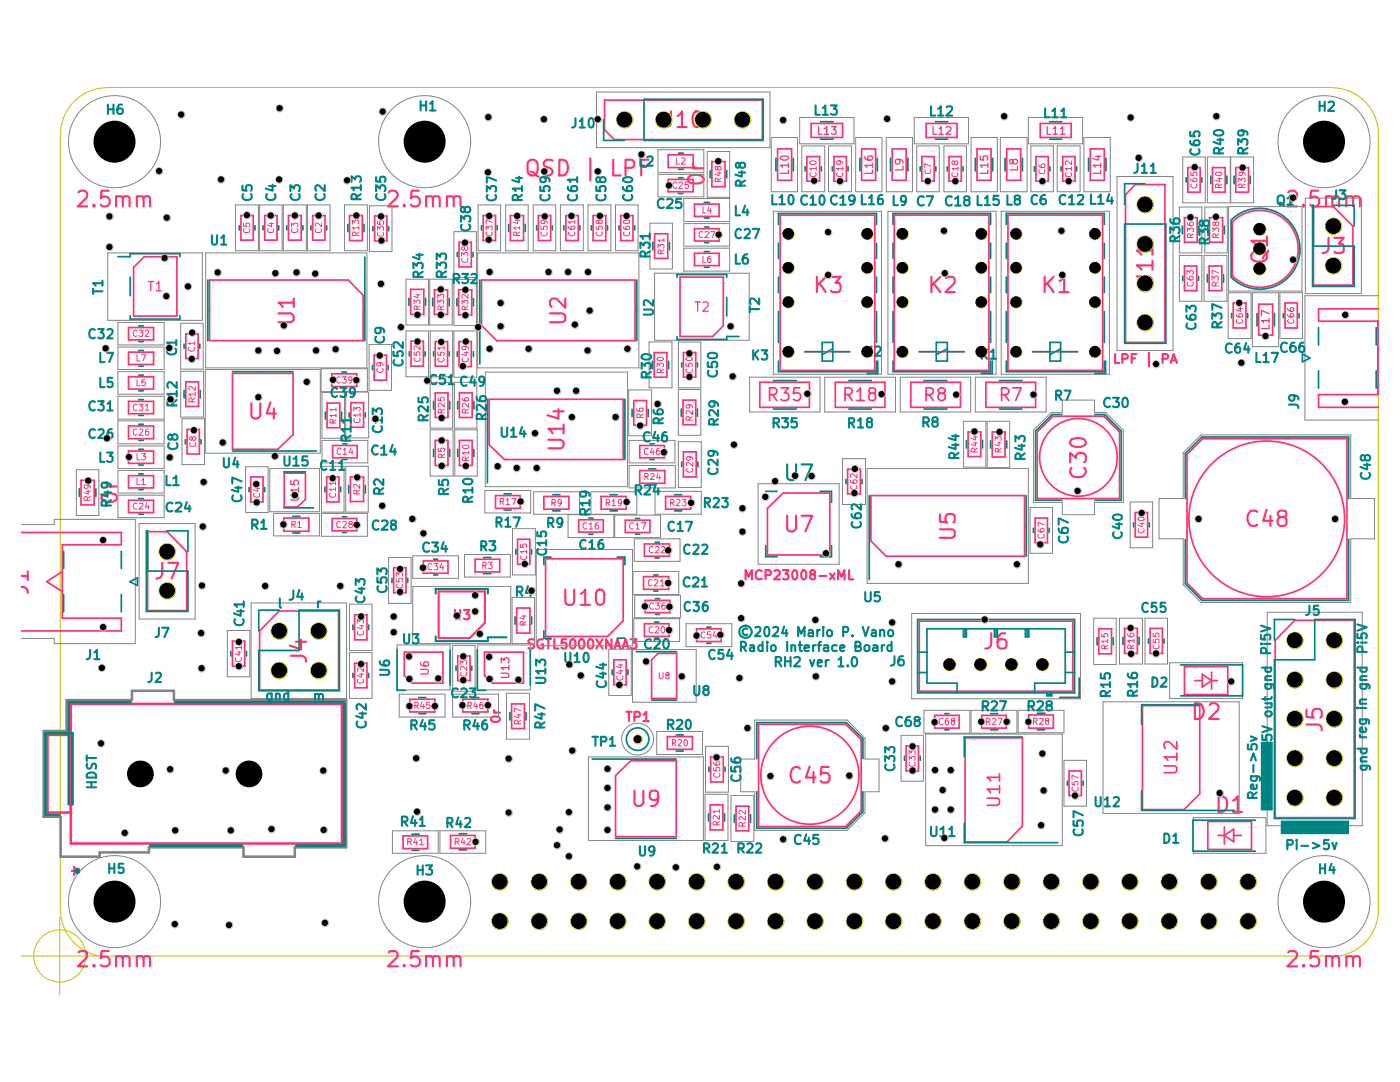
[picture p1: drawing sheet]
<svg xmlns="http://www.w3.org/2000/svg" width="279mm" height="216mm" viewBox="0 0 279 216" stroke-linecap="round" stroke-linejoin="round" font-family="sans-serif">
<g fill="none" stroke="#c2c200" stroke-width=".2">
<path d="M21.3 17.4h244.5M21.4 17.5a9.3 9.3 0 0 0-9.3 9.3M265.8 17.5a9.3 9.3 0 0 1 9.3 9.3M12 26.8v154.7M275.1 26.8v154.7M4.2 190.8h15.5M11.9 183v15.5M12.1 181.6a9.3 9.3 0 0 0 9.3 9.2M21.3 190.8h244.5M275.1 181.6a9.3 9.3 0 0 1-9.3 9.2"/>
<circle cx="11.9" cy="190.8" r="5.2"/>
</g>
<g fill="none" stroke="#ff326e" stroke-width=".42">
<path d="M15.7 38.4l.4-.3h.8a.91 .91 0 0 1 .4 1.3l-1.8 1.8h1.9M20.5 26.6v3.2M20.5 28.1h1.8M21.7 38.1h-1.4l-.2 1.5 .4-.4h.8l.6 .6v.8l-.6 .6h-.8l-.4-.4M22.3 26.6v3.2M23.2 39.4a.85 .85 0 0 1 1.3 .2v1.6M23.2 39.2v2M24.5 39.6a.79 .79 0 0 1 1.2-.4l.2 .4v1.6M25.1 26.6a1.25 1.25 0 0 0-1.4 1.4v1.2l.2 .4 .4 .2h.5l.5-.4 .1-1-.1-.3-.5-.3h-.5l-.6 .3v.3M27.3 39.4a.99 .99 0 0 1 1.2-.2l.2 .4v1.6M27.3 39.2v2M28.7 39.6a.79 .79 0 0 1 1.1-.4l.1 2"/>
<path d="M77.6 38.4l.4-.3h.8a.91 .91 0 0 1 .4 1.3l-1.8 1.8h2M82.4 26.6v3.2M82.4 28.1h1.8M83.6 38.1h-1.4l-.2 1.5 .4-.4h.8l.6 .6v.8l-.6 .6h-.8l-.4-.4M84.2 26.6v3.2M85 39.4a.85 .85 0 0 1 1.4 .2v1.6M85 39.2v2M85.6 27.6l.8-1v3.2M85.6 29.8h1.7M86.4 39.6l.2-.4h.2h.8l.2 .4v1.6M89.2 39.4a.99 .99 0 0 1 1.2-.2l.1 .4v1.6M89.2 39.2v2"/>
<path d="M90.5 39.6a.79 .79 0 0 1 1.2-.4l.2 .4v1.6M105.4 32.3a1.07 1.07 0 0 1 1.2-.4 1.07 1.07 0 0 1 .7 1v1a1.06 1.06 0 0 1-1.3 1.1l-.6-.5zM105.9 34.2l.6 .2 1 .9M110.3 32l-.4-.1h-.8a.73 .73 0 0 0-.6 .7 .73 .73 0 0 0 .6 .7 1.16 1.16 0 0 1 1.2 1.1l-.6 .6h-.8l-.4-.2M111.6 31.9a1.38 1.38 0 0 1 1.7 1.8 1.34 1.34 0 0 1-1.7 1.3zM117.8 31.6v4.4M122.4 31.9v3.1h1.4M124.8 33.5h1.2a.83 .83 0 0 0 .6-.8 .83 .83 0 0 0-.6-.8h-1.2v3.1M128 33.3h1M129.4 31.9h-1.4v3.1M133.9 22.2v2.3a1.02 1.02 0 0 1-1.2 .9M135.3 23.2l.5-.5 .3-.5v3.2"/>
<path d="M135.3 25.4h1.7M137.5 35.3l.1-.1a2.51 2.51 0 0 1 2.6 .1 .72 .72 0 0 1-.4 1.2 2.71 2.71 0 0 1-2.3-.3l-.2-.3zM138.3 32.6a.95 .95 0 0 0 .6 1M138.3 33.6h2.1M138.6 22.4a.72 .72 0 0 1 1.2 .4 1.84 1.84 0 0 1-.6 2.6 .76 .76 0 0 1-.8-.6 2.4 2.4 0 0 1 .2-2.4zM257.1 38.4l.4-.3h.8a.91 .91 0 0 1 .4 1.3l-1.8 1.8h2M261.9 26.6v3.2M261.9 28.1h1.8M263.1 38.1h-1.4l-.2 1.5 .4-.4h.8l.6 .6v.8l-.6 .6h-.8l-.4-.4M263.7 26.6v3.2M264.6 39.4a.99 .99 0 0 1 1.2-.2l.1 2M264.6 39.2v2"/>
<path d="M265 27l.5-.4h.7a.91 .91 0 0 1 .5 1.4l-1.8 1.8h1.9M265.9 39.6a.74 .74 0 0 1 .7-.5 .74 .74 0 0 1 .6 .5v1.6M268.7 39.4a.85 .85 0 0 1 1.3 .2v1.6M268.7 39.2v2M270 39.6a.79 .79 0 0 1 1.2-.4l.2 .4v1.6M18.8 40.8l.1 .2-.1 .2-.2-.2 .2-.2v.4M58.6 59.6v1.7M80.6 40.8l.2 .2-.2 .2v-.4v.4M112.8 59.6v1.8l-1.7-1.8a.97 .97 0 0 0-1.3 .5v.7l.3 .5M163 55.2v3.1M163.5 56.5l1.3 1.8M164.8 55.2l-1.8 1.8"/>
<path d="M165.8 55.2h2l-1.1 1.2 .8 .1 .3 .5v.7l-.3 .5a1.67 1.67 0 0 1-1.7-.2M185.9 55.2v3.1M186.3 56.5l1.4 1.8M187.7 55.2l-1.8 1.8M188.8 55.5a1.36 1.36 0 0 1 1.7 0v1l-1.8 1.8h1.8M208.5 55.2v3.1M209 56.5l1.3 1.8M210.3 55.2l-1.8 1.8M211.5 56.1l.3-.2 .6-.7v3.1M211.5 58.3h1.7M226.9 55.2h2.2a1.01 1.01 0 0 1 .9 1.1M230 53h-3.1l.9 .8"/>
<path d="M230 50h-3.1l.9 .8M230 49.1v1.7M230 52v1.8M249.9 50.6l.3-.4h1.6a1.02 1.02 0 0 1 1 .5 1.02 1.02 0 0 1-.1 1.1 2.02 2.02 0 0 1-3-.4v-.6zM252.9 48h-3.2l.8 .6 .2 .4M252.9 47.2v1.8M253.1 50l-.8 1-.2 .6M260.1 40.8l.2 .2-.2 .2v-.4v.4M265.1 47.5v2.2a1.15 1.15 0 0 1-1.2 .8M266.3 47.5h1.9l-1 1.1 .7 .1a1.32 1.32 0 0 1 .2 1.5l-.5 .3h-.9l-.4-.3M55.6 62.5h2.4a1.01 1.01 0 0 1 .5 1.5l-.5 .3h-2.4M58.6 60.4h-3l.4 .3 .4 .6"/>
<path d="M109.8 62.5h2.4l.4 .2a1.16 1.16 0 0 1 .1 1.3l-.5 .3h-2.4M222.5 70.7v1.7h.9M224 71.6l.9-.1 .2-.3-.1-.4-.3-.1h-.7v1.7M225.8 71.5h.7M226.8 70.7h-1v1.7M229.3 70.4v2.7M232 71.6l1-.1 .1-.3-.1-.4-.2-.1h-.8v1.7M233.6 72.4l.6-1.7 .7 1.7M233.8 71.9h.9M20.5 98.7a2.71 2.71 0 0 1 2.7 .1v1a2.38 2.38 0 0 1-2.8 0l-.1-.6zM21.3 96.2l.2 .8 .4 .1M21.3 97.1h2"/>
<path d="M50.2 80.5v2.4a1.03 1.03 0 0 0 1.1 .6l.5-.2 .1-.4v-2.4M54 80.3l-.8 2.2h1.9M54.6 81.5v2M109.4 87.8h2.5l.4 .2 .2 .3v.6l-.4 .5h-2.7M110.4 82.1h2.1M111.5 81.7v1.8l-2.2-.7M112.5 85.6h-3.1l.7 .5 .2 .4M112.5 84.7v1.8M213.6 92.2v-1.8l1.2 1a.81 .81 0 0 1 .5-1h.8l.4 .2 .2 .4v.8l-.3 .4M213.8 93.3a1.25 1.25 0 0 0 .1 1.5 1.25 1.25 0 0 0 1.4 .4 1.12 1.12 0 0 0 1.2-.6 1.12 1.12 0 0 0-.1-1.3M213.8 87.7a2.62 2.62 0 0 1 2.7 .1l.2 .4a.76 .76 0 0 1-.6 .8 1.84 1.84 0 0 1-2.5-.6zM4.2 117.1a1.07 1.07 0 0 1 1.3 1.2"/>
<path d="M4.2 114.9h1.3M5.5 114v1.8M32.4 112.3v2.2a1.01 1.01 0 0 1-1.2 .9M33.6 112.3h2l-1.4 3.1M87.5 118h9.3v6.3l-3.1 3h-6.2zM112.8 117.6v2.5l.2 .3a1.16 1.16 0 0 0 1.3 .2l.3-.5v-2.5M115.9 118.5l.6-.4 .3-.5v3.1M119.2 117.9a.78 .78 0 0 1 .7-.3 .78 .78 0 0 1 .6 .6 2.85 2.85 0 0 1-.3 2.4 .81 .81 0 0 1-1.2-.5 3.4 3.4 0 0 1 .2-2.2zM148.8 115.6v-1.9l.6 1.4 .7-1.4v1.9M152 114a.75 .75 0 0 0-.9 0 .75 .75 0 0 0-.3 .8 .71 .71 0 0 0 .4 .8 .71 .71 0 0 0 .8-.2M152.8 114.8h.7l.3-.2 .1-.4-.4-.5h-.7v1.9M154.6 114l.2-.3h.4l.4 .3 .1 .3-.1 .3-1.1 1h1.2"/>
<path d="M156.2 113.7h1.1l-.5 .8 .5 .2v.7l-.3 .2h-.5l-.3-.2M157.1 102.9v2.5l.1 .3 .5 .3a1.03 1.03 0 0 0 1.2-.6v-2.5M158.5 113.7a1.09 1.09 0 0 1 .2 1.9 .96 .96 0 0 1-.4-1.6zM160 102.9h2.1l-1.4 3.1M160.3 113.7a1.09 1.09 0 0 1 .2 1.9 .96 .96 0 0 1-.4-1.6zM162 114.6l-.3-.4 .3-.5h.3l.4 .5-.1 .2-.8 .3-.1 .2v.4l.3 .3h.3l.4-.3v-.4l-.4-.3M163.5 114.9h1.4M165.6 114.4l1 1.2M166.6 114.4l-1 1.2M167.3 115.6v-1.9l.6 1.4 .6-1.4v1.9M169.5 113.7v1.9h.8M187.6 105.6l2.7 .1a1.02 1.02 0 0 1 0 1.4l-.3 .2h-2.4"/>
<path d="M187.6 102.7v1.4l1.4 .2-.3-.5v-.6l.1-.4 .5-.2 1 .1a1.26 1.26 0 0 1 0 1.6M250.9 102.1a1.2 1.2 0 0 0-1.3-.1 1.2 1.2 0 0 0-.6 1.2 1.99 1.99 0 0 0 .6 1.7 1.38 1.38 0 0 0 1.3-.2M252.8 101.7l-.7 2.2h1.9M253.5 102.9v2M255.6 103.2a.64 .64 0 0 1-.5-1.1 1.1 1.1 0 0 1 1.6 0 .68 .68 0 0 1-.5 1.1 1.03 1.03 0 0 0-1.2 .6v.5l.1 .4a1.1 1.1 0 0 0 1.6 0 1.05 1.05 0 0 0-.5-1.5M58 130.8h2.2a.96 .96 0 0 1 .9 1.2M59.1 128.1h2M60.1 127.6v2l-2.2-.8M90.8 121.7v1.5l.3 .4h.4l.3-.4v-1.5M92.6 121.7h1.1l-.6 .8 .5 .1v.8l-.3 .2h-.5l-.2-.2M106.5 127.6l-.7-.1-.3 .2v.5l.9 .4 .1 .5-.3 .3-.8-.1M108.3 127.6a.87 .87 0 0 0-1 .3 .87 .87 0 0 0 0 1.1 .68 .68 0 0 0 1.1 .2v-.6h-.3"/>
<path d="M108.9 127.5h1M109.4 127.5v1.9M110.6 127.5v1.9h.9M113 127.5h-.9v.9l.2-.2 .6 .1 .2 .3-.1 .6-.3 .2h-.4l-.2-.2M113.9 127.7l.5-.2a1.19 1.19 0 0 1 0 1.9h-.1a1.01 1.01 0 0 1-.5-1.5zM115.7 127.7l.5-.2a1.19 1.19 0 0 1 0 1.9l-.4-.1-.2-.2-.1-.9zM115.9 120.7h1.8M117.5 127.7l.4-.2a1.07 1.07 0 0 1 0 1.9l-.3-.1-.2-.2-.1-.9zM119 127.5l1.3 1.9M120.3 127.5l-1.3 1.9M122 127.5v1.9l-1.1-1.9v1.9M122.6 129.4l.6-1.9 .6 1.9"/>
<path d="M122.8 128.9h.9M124.2 129.4l.6-1.9 .6 1.9M124.4 128.9h.9M125.9 127.5h1.1l-.6 .7 .6 .2v.8l-.3 .2-.8-.2M197.8 126.4v2.2a.96 .96 0 0 1-1.2 .8M200.6 126.4h-.6a1.47 1.47 0 0 0-.9 1.2v1.2l.2 .4a1.16 1.16 0 0 0 1.3 .1l.3-.5v-.7l-.3-.5a1.05 1.05 0 0 0-1.5 .5M98.2 143.1l.5-.1a.8 .8 0 0 1 1.1 .6 1.11 1.11 0 0 1-1.8 0zM98.6 141.7l.1 .3 .2 .2M98.6 142.2h1.2M125 142h1M125.5 142v1.9M126.6 157.8v2.4l.3 .5 .3 .1a1.03 1.03 0 0 0 1.2-.6v-2.4"/>
<path d="M126.6 143h.9a.56 .56 0 0 0-.1-1h-.8v1.9M128.4 142.6l.6-.6v1.9M128.4 143.9h1.1M131.4 159l-.1 .4a1.02 1.02 0 0 1-1.5 0l-.1-.4v-.6l.2-.5a1.16 1.16 0 0 1 1.4 .1 2.97 2.97 0 0 1-.5 2.7l-.3 .1h-.6M159.6 153.4a.97 .97 0 0 0-.9-.3 .97 .97 0 0 0-.8 .7 1.91 1.91 0 0 0 .5 2.2 .89 .89 0 0 0 1.2-.2M161.6 152.9l-.8 2.2h2M162.3 154v2.2M165.4 153h-1.4l-.2 1.6 .4-.4h.8l.3 .2 .3 .4v.8l-.3 .4-.3 .2h-.8l-.4-.4M238.5 140.3h.7a1.71 1.71 0 0 1 1.1 1.6 1.71 1.71 0 0 1-1.1 1.6h-.7zM241.4 140.7l.4-.4h.8a.91 .91 0 0 1 .4 1.4l-1.7 1.8h1.9M243.2 158.9a1.38 1.38 0 0 1 1.7 1.8 1.34 1.34 0 0 1-1.7 1.3zM246.1 159.7l.3-.1 .6-.7v3.1"/>
<path d="M260.7 144.6h2.2a.89 .89 0 0 1 .9 1.2M260.7 141.6v1.4l1.5 .2-.3-.4v-.8l.3-.4 .3-.2h.8l.4 .4 .1 .2v.8l-.3 .4M14.3 173.8h.7M14.8 173l.2 .8-.2 .7M15.6 173.4l-.6 .4 .6 .4M20.5 179.8h1.8M20.5 178.3v3.1M22.3 178.3v3.1M25.3 178.3h-1.6v1.5l.4-.4h.7l.3 .2 .3 .4-.1 1.1-.5 .3h-.7l-.4-.3M82.4 178.3v3.1M82.4 179.8h1.8M84.2 178.3v3.1"/>
<path d="M85.4 178.3h1.9l-1.1 1.1a1 1 0 0 1 1.1 .6v.8l-.6 .6h-.9l-.4-.3M246.1 162h1.8M261.9 179.8h1.8M261.9 178.3v3.1M263.7 178.3v3.1M265.8 178.2l-.8 2.2h1.9M266.5 179.3v2.1M15.7 190l.1-.1a1.32 1.32 0 0 1 1.5 .1v1l-1.8 1.8h1.9M18.8 192.6l.1 .1-.1 .1-.2-.1 .2-.1v.2M21.7 189.8h-1.4l-.2 1.4 .4-.3h.8l.2 .1 .4 .5v.7l-.2 .4-.4 .2h-.8l-.4-.2M23.2 191a.85 .85 0 0 1 1.3 .2v1.6M23.2 190.8v2"/>
<path d="M24.5 191.2a.79 .79 0 0 1 1.2-.3l.2 .3v1.6M27.3 191a.99 .99 0 0 1 1.2-.1l.2 .3v1.6M27.3 190.8v2M28.7 191.2a.79 .79 0 0 1 1.1-.3l.1 1.9M77.6 190l.1-.1a1.32 1.32 0 0 1 1.5 .1l.2 .4-.2 .6-1.8 1.8h2M80.6 192.6l.2 .1-.2 .1v-.2v.2M83.6 189.8h-1.4l-.2 1.4 .4-.3h.8l.2 .1 .4 .5v.7l-.2 .4-.4 .2h-.8l-.4-.2M85 191a.85 .85 0 0 1 1.4 .2v1.6M85 190.8v2M86.4 191.2l.2-.3 .2-.1 .8 .1 .2 .3v1.6M89.2 191a.99 .99 0 0 1 1.2-.1l.1 .3v1.6M89.2 190.8v2"/>
<path d="M90.5 191.2a.79 .79 0 0 1 1.2-.3l.2 .3v1.6M257.1 190l.4-.2h.8a.78 .78 0 0 1 .4 1.2l-1.8 1.8h2M260.1 192.6l.2 .1-.2 .1v-.1v-.1v.2M263.1 189.8h-1.4l-.2 1.4 .4-.3h.8l.2 .1 .4 .5v.7l-.2 .4-.4 .2h-.8l-.4-.2M264.6 191a.99 .99 0 0 1 1.2-.1l.1 1.9M264.6 190.8v2M265.9 191.2a.74 .74 0 0 1 .7-.4 .74 .74 0 0 1 .6 .4v1.6M268.7 191a.85 .85 0 0 1 1.3 .2v1.6M268.7 190.8v2M270 191.2a.79 .79 0 0 1 1.2-.3l.2 .3v1.6"/>
</g>
<g fill="none" stroke="#ff326e" stroke-width=".2">
<path d="M135 36.5l-.2-.2a.65 .65 0 0 0-.5 .7 .65 .65 0 0 0 .5 .6l.2-.2M135 31.5v1.3h.6M135.5 36.5l.5-.2 .2 .4-.7 .9h.7M136 31.6l.5-.1 .2 .2-.7 1.1h.7M137.3 36.3h-.6v.6l.6-.1a.45 .45 0 0 1 0 .6 .45 .45 0 0 1-.6 .1v-.1M143.1 34.5h.8M143.3 33.4l.2-.2 .3 .1 .1 .1-.1 .5h-.3l-.2-.1v-.4l-.3-.2-.3 .2v.4l.2 .1 .4-.2M143.3 36.2v-.6h-.6v.6h1.2M143.5 34.3v.7l-.8-.2M143.9 35.6l-.6 .4M161.7 34.5a.46 .46 0 0 0 .2 .7h.7l.2-.2 .1-.3-.2-.2M161.7 32.3a.71 .71 0 0 1 1.2 .2 .72 .72 0 0 1-1.3-.1z"/>
<path d="M162.9 33.6h-1.3l.4 .4M162.9 33.3v.7M167.1 34.5l-.1 .3 .3 .4 .8-.1 .1-.3-.1-.3M167.5 32.1l.2 .2v.4l-.5 .1-.2-.2v-.3l.2-.2 .9 .2 .1 .4M168.2 33.6h-1.2l.3 .3v.1M168.2 33.3v.7M184.7 33.9a.46 .46 0 0 0 .1 .7h.7l.3-.1-.1-.6M185.8 33.2l-1.2-.5v.7M190.1 34.5l-.1 .5 .2 .2h.7a.55 .55 0 0 0 .2-.7M190.5 32.3l.3-.2 .3 .1 .1 .1-.1 .5h-.3l-.3-.2v-.3l-.3-.2-.2 .2v.4l.2 .1 .3-.2M191.2 33.6h-1.2l.3 .4M191.2 33.3v.7"/>
<path d="M207.3 32.8l.1 .5 .9 .1 .2-.2-.1-.4-.4-.1-.2 .2v.3l.2 .2M207.4 33.9l-.1 .6 .3 .1h.7a.55 .55 0 0 0 .1-.7M212.8 34.5l-.2 .3 .3 .4h.6l.3-.2 .1-.3-.2-.2M213.9 33.6h-1.3l.3 .3v.1M213.9 32.1v.7l-1-.7-.3 .2v.4l.2 .1M213.9 33.3v.7M237.7 35.6v.5l1 .1 .1-.1v-.5h-.6l-.1 .1 .1 .4 .1 .1M237.7 34.4v.6h.5l-.1-.1v-.4l.1-.1h.6v.6M237.7 36.7v.6l.5 .2 .6-.2v-.6M242.6 34.6l.2-.2h.8l.2 .2a.68 .68 0 0 1-.6 .5 .68 .68 0 0 1-.6-.5zM243 35.6h.8M243.2 37.4v-.5l-.1-.2h-.4l-.1 .2v.5h1.2"/>
<path d="M243.4 35.5v.7l-.9-.2M243.8 36.7l-.6 .4M247.2 36.3v-.7l.5 .4 .1-.4h.5l.2 .1v.4l-.2 .2M247.7 34.4l.3 .1-.1 .5h-.6v-.6h.9l.2 .1 .1 .5M247.9 37.4v-.5l-.2-.2h-.4l-.1 .7h1.3M248.5 36.7l-.6 .4M48.6 44.5v.6l.6 .1-.1-.6 .6-.1 .2 .2v.3l-.2 .2M48.8 45.6l-.2 .5 .3 .3 .8-.1 .2-.2-.2-.5M53.5 45.6l-.1 .6 .3 .2h.7a.52 .52 0 0 0 .1-.8M53.8 44.6h.8M54.2 44.4v.8l-.9-.3M58.2 45.3v-.8l.4 .4 .2-.4h.5l.1 .2-.1 .6"/>
<path d="M58.2 45.6v.1a.45 .45 0 0 0 .2 .7l.8-.1a.37 .37 0 0 0 .2-.3 .37 .37 0 0 0-.1-.4M63.1 45.6l-.2 .5 .3 .3 .8-.1 .2-.2-.1-.5M64.2 44.5v.8l-.7-.8h-.4l-.2 .2v.3l.2 .2M70.4 44.7v-.8l.4 .5 .1-.4 .1-.1 .5 .1 .1 .5-.1 .2M71 47l-.1-.6-.5-.1v.7h1.2M71.6 45.5h-1.2l.3 .3M71.6 46.3l-.6 .4M71.6 45.1v.7M75.4 46v-.8l.4 .4 .2-.4h.4l.1 .2v.6M75.4 44.1v.6l.5 .1-.1-.5 .2-.3h.4l.1 .2v.6M75.4 46.4v.5l.5 .3 .6-.3v-.5M83 58.8h.8"/>
<path d="M83.4 58.6v.8l-.9-.3M87.4 59.5v-.7l.4 .3 .1-.3h.6v.7M92.1 51.1v-.7l.5 .4 .1-.3 .2-.1 .4 .1v.6M92.3 51.6l-.2 .2 .1 .4 .3 .1h.6a.55 .55 0 0 0 .2-.7M92.7 49.4l.2-.2h.2l.3 .2-.1 .5-.2 .1-.4-.2v-.4l-.2-.2-.4 .2v.3l.3 .3 .3-.3M93.4 58.8v.7l-.9-.7-.3 .1 .1 .6M97 45.9v-.8l.4 .4 .2-.4h.5v.8M97.1 46.3l-.1 .5 .5 .3 .7-.3-.1-.5M98.2 44.4l-1.2-.5v.8M102.9 44h.8M103.1 47l-.1-.7h-.4l-.1 .7h1.2M103.3 43.9v.7l-.9-.2"/>
<path d="M103.7 45.5h-1.2l.4 .3M103.7 46.3l-.6 .4M103.7 45.1v.7M107.9 45.1v.6l.6 .1v-.7h.6v.7M108.1 46.3l-.2 .2a.6 .6 0 0 0 .7 .6 .6 .6 0 0 0 .5-.8M108.5 43.9l.2 .1v.5h-.7l-.1-.3 .3-.3 .9 .2 .1 .4M113.5 45.2v.3a.93 .93 0 0 0 1.1 .2l.1-.3-.1-.3h-.6v.6l.2 .1M113.6 46.3l-.1 .2a.64 .64 0 0 0 .6 .6 .64 .64 0 0 0 .6-.6l-.1-.2M114.7 44.3h-1.2l.3 .3M114.7 43.9v.7M119 45.1v.6l.5 .1v-.6l.6-.1 .1 .3-.1 .4M119 46.3a.58 .58 0 0 0 .6 .8 .58 .58 0 0 0 .5-.8"/>
<path d="M119.5 44.2v-.2l.5-.1 .1 .1 .1 .4-.2 .2h-.3l-.2-.2v-.4l-.3-.1a.35 .35 0 0 0-.3 .4 .35 .35 0 0 0 .3 .3l.3-.1v-.1M124.5 45.2v.4l1 .2 .1-.1v-.6l-.6 .1-.1 .3 .2 .3M124.5 46.3v.5l.5 .3 .6-.3v-.5M124.5 44h1.1v.4a.86 .86 0 0 1-1.1 0zM131.3 49.5v-.7l.4 .3 .2-.3h.5v.7M131.9 50.6v-.6l-.4-.1-.2 .1v.6h1.2M132.5 47.9h-1.2l.4 .4M132.5 49.9l-.6 .4M132.5 47.6v.7M140.3 46.3l-.6-.1-.2 .3v.7a.52 .52 0 0 0 .8 .1M140.3 41.2v1.3h.6M140.3 51.1v1.3h.6"/>
<path d="M140.7 46.3l.6-.1 .2 .4-.9 .8h.9M141.5 41.2l-.3 .9h.8M141.8 46.2h.9l-.5 1.2M141.8 51.1h-.2l-.4 .3v.8l.3 .2 .3-.1v-.7h-.3l-.3 .2M141.8 41.7v.8M236.9 55.3a.72 .72 0 0 0 .5 .6 .72 .72 0 0 0 .8-.3v-.2l-.3-.3h-.2l-.3 .3v.2l.3 .3M236.9 54.8v-.9l.5 .5 .1-.4 .4-.1 .3 .3-.2 .6M237 46.2v-.7l.4 .4 .3-.4h.4v.7M237 44.4l.1 .5 .8 .1 .3-.1-.1-.5-.4-.1-.3 .2v.3l.3 .2M237.1 56.3l-.2 .3 .3 .5h.6l.3-.2 .1-.3-.2-.3M237.6 47.4v-.6l-.5-.2-.1 .2v.6h1.2M238.2 46.6l-.6 .5"/>
<path d="M241.9 55.9v-.8l.5 .4 .2-.4h.3l.3 .3v.3l-.2 .2M242.1 46.2v-.7l.4 .4 .2-.4h.5v.7M242.6 57.1v-.5l-.5-.3-.2 .3v.5h1.3M242.6 44.5l.2-.2 .4 .1v.1v.5h-.4l-.2-.2v-.3l-.4-.2-.1 .1v.5l.2 .1 .3-.2M242.7 47.4v-.6l-.5-.2-.1 .2v.6h1.1M243.2 54.4l-1.3-.5v.9M243.2 56.3l-.6 .4M243.2 46.6l-.5 .5M27.3 66l-.2-.1a.65 .65 0 0 0-.5 .6 .65 .65 0 0 0 .5 .6l.2-.1M27.3 75.8v1.2h.6M27.3 70.8v1.2h.6M27.8 65.9h.7l-.4 .5h.3v.7h-.5l-.1-.1"/>
<path d="M28.3 70.8h.7l-.5 1.2M29 75.8h-.6l-.1 .6 .1-.2h.4l.2 .3v.4h-.7M29 66l.5-.1 .2 .3-.7 .9h.7M37.8 69.3l-.2 .2a.6 .6 0 0 0 .7 .6 .6 .6 0 0 0 .5-.8h-.1M38.9 68.5h-1.3l.3 .3M38.9 68.2v.6M38.9 78.7h-1.2l.3 .1v.2M38.9 77.1v.8l-.7-.8h-.4l-.1 .2v.3l.1 .2M38.9 79.4l-.5 .4M38.9 78.3v.7M67.9 75.3l-.3-.1a.6 .6 0 0 0-.5 .7 .6 .6 0 0 0 .7 .5l.1-.1M68.3 75.2h.8l-.4 .5h.3l.1 .2-.1 .5-.5 .1-.2-.2"/>
<path d="M70.3 75.7l-.3 .2h-.4v-.6h.6l.1 .6a.58 .58 0 0 1-.6 .6M75.4 73.6l-.2 .1a.64 .64 0 0 0 .6 .6 .64 .64 0 0 0 .7-.6l-.2-.1M75.7 72.4l.2 .1v.5a.43 .43 0 0 1-.5 0 .43 .43 0 0 1-.1-.5l.8-.1 .4 .3v.3M82.6 60.6v-.7l.5 .4 .2-.4h.4v.7M82.6 70.3v.6h.6l-.1-.5 .2-.2 .4 .1v.6M82.7 71.4l-.1 .5 .5 .2 .7-.2-.1-.5M83.2 61.7v-.6h-.6v.6h1.2M83.8 69v.8l-.8-.8-.4 .2 .1 .6M83.8 61l-.6 .5M87.4 60.7v-.8l.4 .4 .1-.4h.6v.8M87.4 70.3v.6h.6v-.6h.5l.1 .1v.4l-.1 .1M87.5 79.3v.6l.6 .1-.2-.2v-.3l.2-.3h.4l.1 .2v.6"/>
<path d="M87.5 71.5l-.1 .1a.6 .6 0 0 0 .7 .6 .6 .6 0 0 0 .5-.7h-.1M88 61.8l-.1-.7-.4-.1-.1 .2v.6h1.2M88.6 61l-.6 .5M88.6 69.4h-1.2l.3 .4M88.6 69.1v.7M92.2 60.7v-.8l.4 .5 .1-.4 .2-.1 .4 .1v.7M92.3 79.4l.1 .4 .9 .2 .2-.1-.1-.6h-.5l-.2 .2 .1 .4 .2 .1M92.3 71.5l-.1 .2a.6 .6 0 0 0 .7 .5 .6 .6 0 0 0 .5-.7h-.1M92.6 70.4h.9M92.7 69.1l.3 .2-.1 .5h-.6v-.6l.6-.1a.58 .58 0 0 1 .6 .6M92.8 61.8l-.1-.6-.3-.1-.2 .2v.5h1.2M93 70.2v.7l-.9-.2"/>
<path d="M93.4 61.1l-.6 .4M131.1 73.2v-.7l.6 .4v-.4h.5l.2 .1v.5l-.2 .1M131.2 71.4l1-.1 .2 .2a.75 .75 0 0 1-1.3 .2zM131.8 74.3v-.5l-.1-.1h-.5l-.1 .6h1.3M132.4 73.7l-.6 .4M136.9 72.5v.6h.6v-.6h.6v.6M137.1 73.7l-.2 .1a.6 .6 0 0 0 .7 .6 .6 .6 0 0 0 .5-.7M137.2 71.3h.7l.2 .1 .1 .3a.78 .78 0 0 1-1.3-.2zM246.7 62.7l.1 .4 .3 .1h.7l.2-.4-.3-.2h-.3l-.2 .1v.5h.2M246.9 63.8l-.2 .2a.65 .65 0 0 0 .7 .5 .65 .65 0 0 0 .6-.5l-.2-.2M247.1 61.5h.9M247.6 61.3v.8l-1-.3"/>
<path d="M257 62.7v.4l.3 .1h.8a.42 .42 0 0 0 0-.5 .42 .42 0 0 0-.5 0l-.1 .4 .2 .1M257 61.5a.72 .72 0 0 0 .5 .6 .72 .72 0 0 0 .7-.2l-.1-.4a.42 .42 0 0 0-.5 0 .42 .42 0 0 0 0 .6h.1M257.1 63.8h-.1a.61 .61 0 0 0 .3 .7 .61 .61 0 0 0 .8-.1l.1-.3-.1-.3M17.2 98h.8M17.4 96.8l.2 .1-.1 .5h-.7v-.5l.1-.1h.9l.2 .3v.3M17.4 99.8v-.7h-.4l-.2 .2v.5h1.2M17.6 97.9v.7l-.8-.3M18 99.1l-.6 .4M27.3 90.5v1.3h.6M27.3 95.4v1.3h.6M27.3 85.7l-.2-.1a.65 .65 0 0 0-.5 .6 .65 .65 0 0 0 .5 .7l.2-.2M27.3 80.8l-.2-.1a.67 .67 0 0 0-.5 .5 .67 .67 0 0 0 .2 .7l.5-.1"/>
<path d="M27.8 80.7h.7l-.4 .4 .3 .1 .1 .2-.1 .5-.6-.1M27.9 85.7l.4-.1 .2 .3-.7 1h.7M28.3 90.5h.7l-.4 .5 .4 .1v.4l-.2 .3h-.4l-.1-.2M28.3 95.8l.3-.4v1.3M28.3 96.7h.7M29 81l.4-.3v1.2M29 81.9h.7M29.6 85.6l-.4 .1-.2 .2v.8l.2 .2 .4-.1v-.7h-.5l-.1 .2M38 88.3l-.2 .4 .4 .4h.6l.2-.2 .1-.3-.2-.3M38.4 80.2v-.5l-.5-.3-.2 .3v.5h1.2M38.4 87.4l.2-.3h.3l.2 .3v.2l-.2 .3h-.3l-.2-.3v-.3l-.2-.2-.4 .3v.2l.3 .3 .3-.3M50.7 98.5l-.1 .5 .5 .2 .7-.2-.1-.5"/>
<path d="M51.1 97.4h.7M51.4 97.3v.7l-.9-.3M51.8 96.6l-1.2-.5v.8M65.9 98.5h-.1a.58 .58 0 0 0 .5 .7 .58 .58 0 0 0 .6-.7M66.5 84.4v-.6l-.5-.1-.1 .7h1.2M67 97.6h-1.3l.4 .4M67 96.4h-1.3l.4 .4M67 96.1v.7M67 97.3v.7M67.1 82.9h-1.2l.3 .3M67.1 81.7h-1.2l.3 .3M67.1 83.7l-.6 .5"/>
<path d="M67.1 81.4v.6M67.1 82.5v.7M68.1 89.6l-.5-.2-.3 .3 .1 .8 .2 .2 .5-.2M68.5 89.7h.2l.1-.3v1.3M68.5 90.7h.7M70 89.4l-.3 .9h.7M70.3 89.8v.9M70.6 82v-.7l.5 .3 .1-.3h.5l.2 .1-.2 .6M70.8 83.6l-.2 .4 .3 .3 .8-.1 .2-.2-.2-.4M71.2 98.5v-.5l-.4-.2-.2 .2v.5h1.2M71.8 96.7v.7l-.7-.7-.5 .1 .1 .6M71.8 97.8l-.6 .4"/>
<path d="M71.9 82.8h-1.3l.3 .2v.1M71.9 82.4v.7M87.5 89.5v.6h.6l-.1-.6 .1-.1 .5 .1 .1 .4-.1 .2M88.1 82.4v-.6l-.2-.2-.4 .1v.7h1.1M88.1 91.3v-.6h-.6v.6h1.2M88.6 80.4v.8l-.8-.8-.3 .2v.6M88.6 81.6l-.5 .4M88.7 90.6l-.6 .4M92.4 89a.75 .75 0 0 1 1.2 .2l-.3 .3h-.8l-.2-.3zM92.9 82.4v-.6l-.2-.2-.3 .1-.1 .7h1.2M93 91.9l-.1-.6h-.5l-.1 .6h1.3M93.5 80.5v.8l-.7-.8-.5 .1 .1 .6"/>
<path d="M93.5 81.6l-.6 .4M93.6 90.3h-1.3l.3 .4M93.6 91.2l-.6 .4M93.6 90v.7M101 99.8l.3-.3v1.2M102.1 99.5h.9l-.6 1.2M127.1 81.5l.1 .5 .9 .1 .3-.2-.2-.5-.6 .1v.5l.2 .1M127.8 83.3v-.5l-.2-.2h-.4l-.1 .7h1.3M128.4 82.6l-.6 .5M128.7 95.1h.6v-.5l-.6-.1v1.2M128.9 95.1l.5 .6M129.4 89.6l-.6-.1-.2 .2v.7l.2 .3 .6-.1"/>
<path d="M129.9 94.6l.4-.1 .3 .3-.8 .9h.8M130.1 89.4l-.3 .9h.8M130.4 89.9v.8M131.3 94.4l-.2 .9h.7M131.6 89.5l-.5 .1-.1 .8 .1 .3 .6-.1v-.4l-.2-.3h-.3l-.2 .3M131.7 94.9v.8M135 99.7l.5-.1 .2 .4-.7 .9h.7M136.1 99.6h.8l-.4 .6 .4 .1v.4l-.3 .2h-.3l-.2-.1M137.2 93.5l-.2 .2a.65 .65 0 0 0 .6 .5 .65 .65 0 0 0 .7-.5l-.2-.2M137.5 91.1l.2 .3v.4l-.5 .1-.2-.3v-.2a.72 .72 0 0 1 .7-.3 .72 .72 0 0 1 .6 .6M137.5 80.8l.2 .1v.5h-.7l-.1-.4 .2-.2h.7l.3 .1 .1 .5M137.6 83.8l-.1-.7h-.4l-.2 .2v.5h1.3"/>
<path d="M138.2 82v.7l-.7-.7h-.5l-.1 .5 .2 .1M138.2 83.1l-.6 .5M138.3 92.3v.7l-1-.7-.3 .2 .2 .5M169.8 95.8v.5l1 .1 .2-.2-.1-.4h-.6v.5l.1 .1M169.8 96.9v.2a.64 .64 0 0 0 .6 .6 .64 .64 0 0 0 .6-.6l-.1-.2M171 94.6v.7l-.7-.7h-.5v.6M194.2 88.4h.9M194.2 87.2h.9M194.5 90.2l-.1-.7-.3-.1-.3 .3v.5h1.3M194.6 88.2v.8l-.8-.4M194.6 87v.8l-.8-.3M195.1 89.4l-.6 .4"/>
<path d="M198.6 87.9v-.8l.4 .4 .1-.3 .2-.1 .5 .1-.1 .7M199 88.4h.8M199.2 90.2v-.6h-.6v.6h1.2M199.4 88.2v.8l-.9-.3M199.8 89.5l-.6 .4M27.3 100.5l-.5-.1-.2 .5 .2 .7 .5-.1M27.9 100.5l.5-.1 .1 .4-.7 .8h.7M29.3 100.3l-.3 .9h.8M29.6 100.8v.8M58.2 104.6h.7v-.5h-.7v1.1M58.5 104.6l.4 .6M59.4 104.4l.4-.3v1.1"/>
<path d="M59.4 105.2h.7M68 104.1h-.1a.45 .45 0 0 0-.7 .2l.1 .8a.37 .37 0 0 0 .3 .2 .37 .37 0 0 0 .4-.1M68.4 104.1h.5l.3 .2-.8 1h.8M69.8 104.6l-.2-.3 .1-.2h.6v.4l-.5 .1-.2 .2v.3l.2 .2h.3l.3-.2v-.3l-.3-.2M79.1 115.5v.6l.6 .1a.45 .45 0 0 1 0-.6 .45 .45 0 0 1 .6-.1v.7M79.1 115v-.8l.5 .4 .1-.3h.6v.7M79.2 116.6l-.1 .2a.65 .65 0 0 0 .6 .5 .65 .65 0 0 0 .6-.5v-.2M86.2 112.6l-.1-.1a.42 .42 0 0 0-.7 .3v.7a.52 .52 0 0 0 .8 .1M86.6 112.4h.8l-.5 .5 .4 .1 .1 .2-.1 .4h-.7M88.1 112.4l-.3 .9h.8M88.4 112.9v.8M96.3 112.9l.7-.1v-.5l-.1-.1h-.6v1.3"/>
<path d="M96.6 112.9l.4 .6M97.4 112.2h.8l-.4 .5 .4 .1v.6h-.8M99.8 100.1h.6l.1-.5-.7-.1v1.2M100.2 100.1l.3 .6M101 100.7h.7M103.9 108.6v.6h.6l-.2-.4 .3-.3 .5 .1-.1 .6M104 110.9a.61 .61 0 0 0 .3 .8 .61 .61 0 0 0 .8-.3l-.1-.5M105.1 110.1h-1.2l.3 .3M105.1 109.7v.7M110.1 100.3l.6-.1 .1-.4-.2-.2h-.5v1.3M110.4 100.3l.4 .6M112 100.2l-.1 .2h-.5a.43 .43 0 0 1 0-.5 .43 .43 0 0 1 .5-.2l.1 .9-.3 .3h-.3"/>
<path d="M117.1 104.4a.58 .58 0 0 0-.8 .5 .58 .58 0 0 0 .8 .6v-.1M117.6 104.6l.3-.3v1.3M117.6 105.6h.7M119.4 104.3l-.4 .1-.2 .9 .2 .3 .5-.2v-.5l-.2-.2h-.3l-.2 .3M121 100.3l.7-.1v-.4l-.2-.2h-.5v1.3M121.2 100.3l.5 .6M122.2 100.1l.3-.5v1.3M122.2 100.9h.6M124 100.2l-.1 .2h-.5v-.7l.4-.1 .2 .3-.1 .9-.5 .1M126.4 104.5v-.1a.58 .58 0 0 0-.8 .5 .58 .58 0 0 0 .8 .6M126.9 104.7l.4-.4v1.3M126.9 105.6h.7"/>
<path d="M128 104.3h.9l-.5 1.3M130.1 115.7h-.2a.65 .65 0 0 0-.5 .6 .65 .65 0 0 0 .5 .6l.2-.1M130.3 109.2l-.2-.2a.6 .6 0 0 0-.6 .7 .6 .6 0 0 0 .8 .5M130.6 115.7h.5l.2 .2-.7 1h.7M130.8 109.2l.2-.2 .4 .1 .1 .5-.8 .7h.8M131.7 116h.2l.3-.3v1.2M131.7 116.9h.8M132 109.2l.4-.2 .3 .4-.8 .9h.8M133.9 100.3l.5-.1v-.5l-.5-.1v1.3M134.1 100.3l.4 .6M207.2 105.6l.1 .4 .8 .2 .3-.2-.1-.5-.4-.1-.3 .3v.2l.3 .3M207.3 106.6l-.1 .6 .2 .2h.7l.3-.2-.1-.6"/>
<path d="M208.4 104.7l-1.2-.5v.9M227.2 103.4l.1-.2h.8a.35 .35 0 0 1 .2 .4 .35 .35 0 0 1-.4 .3l-.7-.1zM227.2 105.5v.6a.63 .63 0 0 0 .8 .2 .63 .63 0 0 0 .3-.8M227.5 104.5h.8M227.9 104.3v.8l-.8-.4M47.1 131.2l-.1 .5 .5 .3 .7-.3-.1-.5M47.4 130.1h.8M47.7 130v.7l-.8-.2M48.2 129.2h-1.2l.3 .3M48.2 128.9v.6M71.4 124.4v-.8l.4 .4 .1-.3 .1-.1 .6 .1-.1 .7M71.5 135.5l-.1 .6 .2 .2h.7a.52 .52 0 0 0 .2-.8"/>
<path d="M71.5 126l-.1 .5 .5 .2 .7-.2-.1-.5M71.7 134.5h.9M71.8 124.9h.8M72.1 134.4v.7l-.8-.3M72.2 124.7v.8l-.9-.3M72.6 133.3v.7l-.7-.7h-.5l.1 .6M91.9 132.6v-.8l.5 .4 .1-.4h.5v.8M92 134.2l-.1 .5 .6 .3 .6-.3-.1-.5M93.1 133v.8l-.6-.8-.6 .1 .1 .6M104.1 122.9h.9M104.4 124.7l-.1-.6h-.5v.6h1.2M104.6 122.8v.7l-.9-.2"/>
<path d="M105 124l-.6 .5M123.2 135l-.1 .5 .5 .2 .7-.2-.1-.5M123.4 133.9h.9M123.4 132.7h.9M123.9 133.7v.7l-.9-.2M123.9 132.5v.8l-.9-.3M130.3 125.1l-.3-.1-.5 .3 .1 .9 .4 .1 .3-.1M130.4 120.5l-.2-.2a.64 .64 0 0 0-.6 .6 .64 .64 0 0 0 .6 .7l.2-.2M130.7 125.1l.5-.1 .3 .3-.8 1h.8M130.8 120.3h.8l-.5 .5 .5 .1v.5l-.3 .2h-.3l-.2-.2M131.6 134.2v1l.2 .3h.3l.2-.3v-1M132.1 125.1a.56 .56 0 0 1 .6 .4 .56 .56 0 0 1-.2 .7 .55 .55 0 0 1-.6-.2 .55 .55 0 0 1 .1-.7z"/>
<path d="M132.7 120.3h-.3a.93 .93 0 0 0-.2 1.2h.5l.1-.6-.6-.1-.1 .3M133.1 134.7h-.2v-.4h.6l-.1 .4h-.3l-.3 .3 .1 .4 .2 .1 .4-.2v-.4l-.2-.2M140.7 126.2l-.3-.1-.4 .3v.8l.4 .1 .3-.1M141.8 126.1h-.6l-.1 .6 .6-.1 .2 .1v.4l-.3 .2-.5-.1M142.7 126l-.4 .9h.8M142.9 126.5v.8M219.9 126.5v.6h.6l-.2-.4 .3-.3 .5 .1-.1 .6M220.5 129.5v-.6h-.5l-.1 .6h1.2M221.1 127.9h-1.2l.3 .4M221.1 128.8l-.6 .4M221.1 127.6v.7M225 126.5a.55 .55 0 0 0 .5 .6h.6l.2-.3v-.2l-.2-.3h-.4l-.2 .2v.4l.2 .2"/>
<path d="M225.7 129.4l-.1-.6h-.5l-.1 .6h1.3M226.3 127.8h-1.3l.4 .3v.2M226.3 128.7l-.6 .4M226.3 127.5v.8M230.1 127.6v.6l.6 .1-.2-.5 .3-.3 .4 .1v.7M230.1 126.4v.6l.6 .1-.2-.5 .3-.3 .4 .1v.7M230.2 128.7l-.1 .5 .5 .3 .7-.3-.1-.5M82.8 140.8l.6-.1v-.5l-.6-.1v1.3M83.1 140.8l.4 .6M84.2 140l-.3 1h.8M84.5 140.5v.9M85.8 140.1h-.6l-.1 .6 .6-.1 .1 .2v.3l-.2 .3-.5-.2"/>
<path d="M93.4 140.8h.5l.2-.2v-.4l-.7-.1v1.3M93.6 140.8l.5 .6M94.8 140l-.2 1h.7M95.2 140.5v.9M96.3 140.1l-.4 .1-.1 .3v.7l.2 .2 .3-.1v-.7h-.5v.2M103.1 142.7h.9M103.4 144.4v-.5l-.3-.2-.3 .1-.1 .6h1.3M103.5 142.5v.8l-.9-.4M104 141.8l-1.3-.5v.8M104 143.7l-.6 .4M134.2 148.2h.4l.3-.4-.3-.2h-.4v1.2M134.4 148.2l.5 .6"/>
<path d="M135.3 147.7l.5-.1 .3 .2-.8 1h.8M136.6 147.7a.56 .56 0 0 1 .7 .3 .56 .56 0 0 1-.2 .7v.1a.56 .56 0 0 1-.7-.4 .56 .56 0 0 1 .2-.7zM142.4 153.2v.6h.6l-.1-.6h.6l.2 .2-.2 .4M142.4 152.1v.2l.3 .4h.8l.2-.3-.1-.3h-.7v.5l.2 .1M142.6 154.3l-.2 .2a.64 .64 0 0 0 .6 .6 .64 .64 0 0 0 .7-.6l-.2-.2M181.4 151.7v-.7l.5 .4 .1-.4h.5v.7M181.4 150.5v-.7l.5 .4v-.3l.2-.1 .5 .1-.1 .6M181.5 152.1l-.1 .6 .5 .2 .7-.2-.1-.6M188.2 143.4l-.4-.1-.4 .4 .1 .7 .3 .2 .4-.2M189.2 143.3l-.4 .1a.92 .92 0 0 0 .1 1.2l.4-.2v-.5l-.5-.1-.2 .2M190.1 143.8l-.3-.1 .1-.3h.6v.4h-.4l-.3 .3 .1 .4 .2 .1 .4-.2v-.4l-.2-.2M196.8 144h.6l.2-.4-.2-.3h-.6v1.3"/>
<path d="M197.2 144l.4 .6M198 143.5l.2-.2h.3l.3 .3-.8 1h.8M199.2 143.3h.8l-.5 1.3M206.2 143.9l.7-.1 .1-.3-.2-.2h-.6v1.2M206.6 143.9l.4 .6M207.4 143.4l.6-.1 .2 .2-.1 .3-.7 .7h.8M208.9 143.8l-.3-.3 .2-.2h.4l.1 .4-.2 .1h-.3l-.2 .3 .1 .3 .2 .1 .4-.1v-.5l-.2-.1M213.9 156v.5l.6 .1-.1-.1v-.4l.1-.1h.6v.6M214 157.1l-.1 .5 .6 .3 .6-.3v-.5M215.1 155.2l-1.2-.5v.8M81.4 168h.6l.1-.4-.1-.2h-.6v1.2M81.7 168l.4 .6"/>
<path d="M82.9 167.3l-.4 .8h.8M83.1 167.8v.8M83.7 167.7l.5-.3v1.2M83.7 168.6h.8M90.8 168l.7-.1 .1-.3-.2-.3h-.6v1.3M91.2 168l.4 .6M92.4 167.3l-.4 .8h.8M92.6 167.7v.9M93.2 167.5l.2-.2h.3l.3 .4-.9 .9h.9M143 164.6l-.1-.6h-.5l-.1 .6h1.3M143.6 162.7v.8l-.9-.8-.4 .3 .1 .4M143.6 161.9h-1.3l.4 .3"/>
<path d="M143.6 163.9l-.6 .4M143.6 161.5v.7M148.2 164.8v-.5l-.5-.2-.2 .2v.5h1.3M148.8 162.9v.8l-1-.8-.3 .2v.4l.2 .2M148.8 161.7v.8l-1-.8-.3 .3v.3l.2 .2M148.8 164.1l-.6 .4"/>
</g>
<g fill="none" stroke="#ff326e" stroke-width=".34">
<path d="M120.6 20h31.5v7.9h-29.5l-2-2zM133.3 35.8h5v2.5h-5zM133.3 30.9h5v2.5h-5zM142.1 32.3h2.6v5h-2.6zM155.2 29.7h2.8v6.3h-2.8zM161 31.2h2.6v4.9h-2.6zM161.9 24.6h6.2v2.8h-6.2zM166.5 31.2h2.4v4.9h-2.4zM172 29.7h2.7v6.3h-2.7zM178.1 29.7h2.7v6.3h-2.7zM184 31.2h2.4v4.9h-2.4zM184.8 24.6h6.2v2.8h-6.2z"/>
<path d="M189.4 31.2h2.5v4.9h-2.5zM195 29.7h2.8v6.3h-2.8zM200.9 29.7h2.8v6.3h-2.8zM206.8 31.2h2.4v4.9h-2.4zM207.6 24.6h6.2v2.8h-6.2zM212.1 31.2h2.4v4.9h-2.4zM217.6 29.7h2.8v6.3h-2.8zM226.6 36.8h5.9v31.5h-7.9v-29.4zM237.1 33.4h2.4v5h-2.4zM242 33.4h2.5v5h-2.5zM246.6 33.4h2.6v5h-2.6zM26.7 53.3l2.1-2.1h6.5v11.9h-8.6z"/>
<path d="M41.8 55.9h27.7l3 3v9.1h-30.7zM48.1 43h2.4v4.9h-2.4zM52.8 43h2.5v4.9h-2.5zM57.6 43h2.5v4.9h-2.5zM62.4 43h2.5v4.9h-2.5zM69.8 43h2.5v5h-2.5zM74.8 43.1h2.4v5h-2.4zM82 57.7h2.6v5h-2.6zM86.7 57.8h2.6v4.9h-2.6zM91.5 57.8h2.6v5h-2.6zM91.6 48.3h2.5v5h-2.5zM96.1 55.9h30.6v12.1h-27.6l-3-3.1z"/>
<path d="M96.4 43h2.5v5h-2.5zM101.9 43h2.6v5h-2.6zM107.4 43h2.5v5h-2.5zM112.9 43h2.5v5h-2.5zM118.4 43h2.5v5h-2.5zM123.9 43h2.4v5h-2.4zM130.6 46.6h2.7v5h-2.7zM135.7 55.3h8.7v9.7l-2.2 2.1h-6.5zM138.6 45.6h4.9v2.5h-4.9zM138.6 40.7h4.9v2.5h-4.9zM138.6 50.5h4.9v2.5h-4.9zM155.7 42.9h18.9v31h-18.9z"/>
<path d="M178.5 42.9h18.9v31h-18.9zM201.2 42.9h18.8v31h-18.8zM236.4 43.4h2.5v4.9h-2.5zM236.4 53.1h2.4v4.9h-2.4zM241.3 53.1h2.5v4.9h-2.5zM241.4 43.4h2.6v4.9h-2.6zM246 55v-10.8a7.7 7.7 0 0 1 10.8 0 7.7 7.7 0 0 1 0 10.9 7.7 7.7 0 0 1-10.8 0M262.1 41.2h4l3.9 3.9v11.8h-7.9zM25.7 65.4h4.9v2.4h-4.9zM25.7 70.3h4.9v2.4h-4.9zM25.7 75.2h4.9v2.4h-4.9zM37.1 66.6h2.4v4.9h-2.4z"/>
<path d="M37.1 76.2h2.5v4.9h-2.5zM46.4 74.5h12.1v12.2l-3 3h-9.1zM66.2 74.6h5v2.5h-5zM74.7 70.9h2.4v5h-2.4zM82 68.1h2.5v5h-2.5zM86.9 78.4h2.5v4.9h-2.5zM86.9 68.2h2.4v4.9h-2.4zM91.6 68.2h2.5v4.9h-2.5zM91.7 78.4h2.5v4.9h-2.5zM97.6 79.7h26.8v12h-23.7l-3.1-3zM126.5 79.9h2.5v4.9h-2.5zM130.6 70.4h2.5v4.9h-2.5z"/>
<path d="M136.3 79.8h2.6v4.9h-2.6zM136.4 70.4h2.5v4.9h-2.5zM151.6 76.3h9.9v5h-9.9zM153.6 78.7h1a.74 .74 0 0 0 .4-.6 .74 .74 0 0 0-.4-.7h-1v2.5M154.2 78.7l.8 1.2M155.9 77.4h1.5l-.9 1a.67 .67 0 0 1 .9 .4l-.1 .9-.4 .2h-.7l-.3-.2M159.6 77.4h-1.1l-.2 1.2a1.06 1.06 0 0 1 1.3 0l.2 .2v.6l-.3 .4-.2 .1h-.6l-.4-.2M160.6 70.2h9M166.7 76.3h9.9v5h-9.9zM168.7 78.7h.9a.7 .7 0 0 0 .5-.6 .7 .7 0 0 0-.5-.7h-.9v2.5M169.2 78.7l.9 1.2M171 78.1l.7-.7v2.5"/>
<path d="M171 79.9h1.5M173.8 78.5l-.3-.3v-.6l.3-.2h.5l.4 .5-.1 .5-.8 .1-.3 .2a.84 .84 0 0 0 .3 1.2h.5l.3-.1a.82 .82 0 0 0-.3-1.3M181.8 76.3h9.9v5h-9.9zM183.5 70.2h8.9M184.8 78.7h1a.74 .74 0 0 0 .5-.6 .74 .74 0 0 0-.5-.7h-1v2.5M185.4 78.7l.9 1.2M187.7 78.5l-.3-.1-.2-.4a.73 .73 0 0 1 .7-.6 .73 .73 0 0 1 .7 .6l-.1 .2-.4 .3a.74 .74 0 0 0-.9 .6 .74 .74 0 0 0 .8 .8 .74 .74 0 0 0 .6-.9l-.1-.3-.4-.2M196.8 76.3h9.9v5h-9.9zM199.9 78.7h.9a.7 .7 0 0 0 .6-.6 .7 .7 0 0 0-.6-.7h-.9v2.5M200.5 78.7l.8 1.2M202.1 77.4h1.7l-1.1 2.5M206.1 70.2h9"/>
<path d="M246.1 60.4h2.6v5h-2.6zM251.2 60.7h2.8v6.2h-2.8zM256.5 60.4h2.4v5h-2.4zM275 69.4l.2 .2M275.2 61.6h-12.1v2.5h11.9v14.6h-11.9v2.6h12.1M275.2 73.3l-.2 .1M16.2 95.8h2.6v5h-2.6zM25.7 90h4.9v2.5h-4.9zM25.7 80.1h4.9v2.4h-4.9zM25.7 85h4.9v2.5h-4.9zM25.7 94.9h4.9v2.5h-4.9zM25.7 99.8h4.9v2.5h-4.9z"/>
<path d="M37.3 85.7h2.5v4.9h-2.5zM50 95.2h2.5v5h-2.5zM56.7 94.4h4.3v5.2l-1.7 1.6h-2.6zM65.2 95.2h2.4v5h-2.4zM65.3 80.4h2.5v4.9h-2.5zM66.4 88.9h4.9v2.5h-4.9zM69.9 95.2h2.7v4.9h-2.7zM70 80.3h2.6v5h-2.6zM86.9 87.9h2.5v5h-2.5zM91.7 87.9h2.5v5h-2.5zM98.9 98.9h4.9v2.5h-4.9zM108.5 99.1h5v2.5h-5z"/>
<path d="M120 99.1h5v2.5h-5zM127.7 88.9h4.9v2.5h-4.9zM127.7 93.9h5v2.5h-5zM132.8 99.1h5v2.5h-5zM136.4 90.2h2.5v5h-2.5zM169.2 93.6h2.5v4.9h-2.5zM173.8 98.9h30.7v12.1h-27.6l-3.1-3.1zM193.2 86.2h2.5v4.9h-2.5zM198 86.2h2.6v5h-2.6zM210.1 83.1h10.2l3.1 3.1v13.3h-16.4v-13.3zM240 87.5h28.8v32h-28.8l-3.1-3.2v-25.6zM4.2 106.3h20v2.4h-11.8v14.7h11.8v2.5h-20"/>
<path d="M12.4 114l-3.1 2.1 3.1 1.9M29.5 106.1h3.9l3.9 4v11.7h-7.8zM56.6 103.4h5v2.6h-5zM66.3 103.5h4.9v2.4h-4.9zM78.6 113.3h2.4v5h-2.4zM84.5 111.9h4.9v2.5h-4.9zM94.8 111.6h4.9v2.5h-4.9zM103.3 107.6h2.4v5h-2.4zM108.9 111.5h15.5v12.4l-3.2 3.1h-12.3zM115.5 103.7h4.9v2.5h-4.9zM124.8 103.8h4.9v2.5h-4.9zM128.4 115.1h5v2.5h-5z"/>
<path d="M128.6 108.5h5v2.5h-5zM128.8 119.8h4.9v2.5h-4.9zM153.2 101.4l3.1-3h9.3v12.3h-12.4zM206.6 103.4h2.4v4.9h-2.4zM226.6 102.3h2.4v4.9h-2.4zM46.4 127.9h2.4v5h-2.4zM55.7 121.9h11.9v15.8h-15.8v-11.8zM70.8 122.7h2.4v5h-2.4zM70.8 132.3h2.4v4.9h-2.4zM80.7 130.1h7.7v6.2h-6.2l-1.5-1.5zM81.8 139.5h5v2.6h-5zM91.4 130.9h2.4v4.9h-2.4z"/>
<path d="M92.4 139.5h5v2.6h-5zM96.7 130.1h7.8v6.2h-6.2l-1.6-1.5zM103.1 121.3h2.6v5h-2.6zM122.5 131.7h2.5v4.9h-2.5zM128.6 124.5h4.9v2.5h-4.9zM131.3 130.4h3.7v9h-5v-7.7zM139 125.5h4.9v2.5h-4.9zM183.5 123.9h30.6v14h-30.6zM215.4 135.3v3.9h-3.9M219.3 125.5h2.5v5h-2.5zM224.4 125.4h2.6v5h-2.6zM229.5 125.4h2.5v5h-2.5z"/>
<path d="M236.4 133h8.6v5.6h-8.6zM238.4 135.8h1.5M239.9 134.5l1.9 1.3-1.9 1.3zM241.8 135.8h1.2M241.8 134.1v3.4M258.4 123.8h11.9v39.3h-15.8v-35.3zM102.1 140.5h2.5v4.9h-2.5zM122.8 154.8l3.1-3h9.1v15.2h-12.2zM133.2 147h5v2.5h-5zM141.8 151h2.6v5h-2.6zM151.4 144.5h17.3l3.2 3.1v14.2l-3.2 3.1h-17.3zM180.8 148.8h2.5v5h-2.5z"/>
<path d="M186.5 142.7h4.9v2.6h-4.9zM192.6 147.2h11.4v17.6l-3 3.2h-8.4zM195.9 142.7h4.9v2.6h-4.9zM197 159.3h2.2a.82 .82 0 0 1-.2 1.4h-2M199.5 157.5h-2.5l.6 .5 .1 .2M199.5 155.1h-2.5l.6 .5 .1 .3M199.5 154.4v1.5M199.5 156.8v1.4M205.3 142.7h4.9v2.6h-4.9zM213.4 153.8h2.4v4.9h-2.4zM228 140.8h11.4v17.6l-3.1 3.1h-8.3zM232.3 152.8h2.1l.5 .4v.6l-.3 .3-2.3 .1"/>
<path d="M234.9 151h-2.6l.8 .7M234.9 148v1.5l-1.5-1.4-.3-.1a.63 .63 0 0 0-.8 .4v.6l.3 .3M234.9 150.3v1.4M80.4 166.8h4.9v2.5h-4.9zM89.9 166.7h4.9v2.5h-4.9zM141.7 160.6h2.6v5h-2.6zM146.9 160.9h2.5v4.9h-2.5zM241 163.9h8.8v5.6h-8.8zM243.1 166.7h1.2M244.3 166.7l1.9-1.3v2.6zM244.3 165v3.4M246.2 166.7h1.5"/>
<circle cx="215.2" cy="91.3" r="7.7"/>
<circle cx="252.8" cy="103.5" r="15.5"/>
<circle cx="161.6" cy="154.7" r="9.8"/>
</g>
<g fill="none" stroke="#ff326e" stroke-width=".25">
<path d="M155.8 31.3a1.19 1.19 0 0 1 1.5 .2 .87 .87 0 0 1-.8 .5 .87 .87 0 0 1-.8-.5zM157.3 33.9v.7h-1.6M157.3 33h-1.6l.5 .4M157.3 32.6v.8M163.4 25.3v1.5h.6M164.5 25.7l.5-.4v1.5M164.5 26.8h.9M165.9 25.3h.9l-.5 .6h.4l.1 .2-.1 .6-.5 .1-.3-.2M172.6 31.2l.1 .5a1.08 1.08 0 0 0 1.4 0l-.1-.5-.6-.1-.2 .3v.3l.2 .3M174.1 33.9v.7h-1.5M174.1 33h-1.5l.4 .4M174.1 32.6v.8"/>
<path d="M179.4 31.8a.54 .54 0 0 1 0 .9l-.6-.1v-.7a1.1 1.1 0 0 1 1.4 .4v.3M180.2 33.1v.8h-1.5M186.2 25.3v1.5h.8M187.4 25.7l.4-.4v1.5M187.4 26.8h.9M188.8 25.4h.1a.6 .6 0 0 1 .9 .1l-.1 .4-.9 .9h1M195.6 31.2v.7l.7 .1-.1-.8h.9v.5l-.1 .3M197.1 33.9v.7h-1.5M197.1 33h-1.5l.4 .4M197.1 32.6v.8M202.1 32.1a.48 .48 0 0 1 .8-.2 .48 .48 0 0 1 0 .7 .48 .48 0 0 1-.8-.2v-.5l-.3-.1-.3 .2 .1 .6h.5v-.2M203.1 33.1v.8h-1.6"/>
<path d="M209 25.3v1.5h.7M210.2 25.7l.4-.4v1.5M210.2 26.8h.8M211.6 25.7l.4-.2v-.2v1.5M211.6 26.8h1M218.6 31.2h1.1M219.2 31v1l-1.1-.4M219.7 33.9v.7h-1.6M219.7 33h-1.6l.5 .4M219.7 32.6v.8M29.6 56.2h1.1M30.1 56.2v1.8"/>
<path d="M31.2 56.7l.5-.5v1.8M31.2 58h1M138.7 60.2h1M139.2 60.2v1.9M140.3 60.4l.3-.2 .6 .1a.56 .56 0 0 1 .1 .8l-1.1 1h1.1M253.3 64.8v.8h-1.5M253.3 64h-1.5l.4 .2v.2M253.3 62.6l-1.5-.7v1.1M253.3 63.5v.9M58 98.8h1.3a.54 .54 0 0 1 0 1h-1.3M58 95.9v.7l.8 .1-.1-.1a.6 .6 0 0 1 .2-.8h.4a.59 .59 0 0 1 .1 .9M59.6 97.7h-1.6l.5 .5"/>
<path d="M59.6 97.3v.9M83.9 133.6h1.3l.3 .1-.1 .7-1.5 .1M83.9 132.2a.6 .6 0 0 0 .5 .7h1v-.8a.6 .6 0 0 0-.9 .2l.1 .5 .3 .1M100 134.3h1.2l.4 .3-.2 .6h-1.4M100 132.3v-1l.6 .5 .1-.4h.7l.2 .2v.4l-.2 .3M101.6 133.2h-1.6l.5 .4M101.6 132.8v.8"/>
</g>
<path d="M14.1 140.5h54.1v27.8h-54.1zM14.1 146.6h-4.6v15.5h4.6" fill="none" stroke="#ff326e" stroke-width=".51"/>
<g fill="none" stroke="#848484" stroke-width=".2">
<path d="M119 18.4h34.7v11.1h-34.7zM131.3 29.9h9.2v4.6h-9.2zM131.3 34.8h9.2v4.5h-9.2zM136.5 39.6h9.1v4.6h-9.1zM141.1 30.2h4.5v9.2h-4.5zM153.9 27.4h5.3v10.9h-5.3zM159.6 23.4h10.8v5.3h-10.8zM160 29.1h4.6v9.2h-4.6zM165.4 29.1h4.5v9.2h-4.5zM170.8 27.4h5.2v10.9h-5.2zM176.9 27.4h5.2v10.9h-5.2zM182.5 23.4h10.8v5.3h-10.8z"/>
<path d="M183 29.1h4.4v9.2h-4.4zM188.4 29.1h4.5v9.2h-4.5zM193.8 27.4h5.2v10.9h-5.2zM199.6 27.4h5.4v10.9h-5.4zM205.2 23.4h10.9v5.3h-10.9zM205.7 29.1h4.5v9.2h-4.5zM211 29.1h4.6v9.2h-4.6zM216.3 27.4h5.3v10.9h-5.3zM222.9 35.2h11.2v34.7h-11.2zM236 31.3h4.5v9.2h-4.5zM241 31.3h4.5v9.2h-4.5zM245.6 31.3h4.6v9.2h-4.6z"/>
<path d="M260.5 39.5h11.2v19.1h-11.2zM21.5 50.5h18.9v13.4h-18.9zM41.1 50.5h32.1v22.9h-32.1zM47 40.9h4.6v9.1h-4.6zM51.8 40.9h4.5v9.1h-4.5zM56.6 40.9h4.5v9.1h-4.5zM61.4 40.9h4.5v9.1h-4.5zM68.7 40.9h4.6v9.1h-4.6zM73.7 41.1h4.5v9.1h-4.5zM81 55.7h4.5v9.2h-4.5zM85.8 55.7h4.5v9.2h-4.5zM90.6 46.2h4.5v9.2h-4.5z"/>
<path d="M90.6 55.8h4.5v9.1h-4.5zM95.3 50.5h32.2v22.9h-32.2zM95.4 40.9h4.5v9.1h-4.5zM100.9 40.9h4.5v9.1h-4.5zM106.4 40.9h4.5v9.1h-4.5zM111.8 40.9h4.6v9.1h-4.6zM117.3 40.9h4.6v9.1h-4.6zM122.8 40.9h4.5v9.1h-4.5zM129.7 44.5h4.5v9.2h-4.5zM130.6 54.5h18.9v13.4h-18.9zM136.5 44.6h9.1v4.5h-9.1zM136.5 49.5h9.1v4.6h-9.1z"/>
<path d="M154.3 42.2h21.6v32.5h-21.6zM177.2 42.2h21.6v32.5h-21.6zM199.8 42.2h21.6v32.5h-21.6zM235.4 41.3h4.5v9.2h-4.5zM235.4 51h4.5v9.1h-4.5zM240.3 51h4.6v9.1h-4.6zM240.5 41.3h4.4v9.2h-4.4zM245.1 58.4h4.6v9.2h-4.6zM245.2 41.2h14.6v16.9h-14.6zM249.9 58.4h5.3v10.8h-5.3zM255.4 58.4h4.5v9.2h-4.5zM275.2 59h-14.8v24.8h14.8"/>
<path d="M23.5 64.3h9.3v4.5h-9.3zM23.5 69.3h9.3v4.4h-9.3zM23.5 74.2h9.3v4.5h-9.3zM23.5 79.1h9.3v4.5h-9.3zM36.1 64.5h4.5v9.2h-4.5zM36.1 74.1h4.5v9.1h-4.5zM41 73.7h22.9v16.7h-22.9zM64.1 73.6h9.2v4.5h-9.2zM64.3 78.3h4.4v9.2h-4.4zM69 78.2h4.6v9.2h-4.6zM73.7 68.7h4.4v9.2h-4.4zM81 66h4.5v9.2h-4.5z"/>
<path d="M85.8 66h4.5v9.2h-4.5zM85.8 76.3h4.5v9.1h-4.5zM90.6 66h4.6v9.3h-4.6zM90.7 76.3h4.5v9.1h-4.5zM96.9 74.2h28.3v22.9h-28.3zM125.5 77.8h4.5v9.1h-4.5zM129.5 68.2h4.6v9.2h-4.6zM135.4 68.2h4.5v9.2h-4.5zM135.4 77.7h4.5v9.2h-4.5zM149.6 75.3h14.1v6.9h-14.1zM164.6 75.3h14.1v6.9h-14.1zM179.7 75.3h14v6.9h-14z"/>
<path d="M194.6 75.3h14.2v6.9h-14.2zM212 79.8h6.4v2.5h2.2l3.6 3.5v14.4h-5.8v2.5h-6.4v-2.5h-5.8v-14.4l3.6-3.5h2.2zM15.2 93.7h4.5v9.2h-4.5zM23.5 84h9.3v4.6h-9.3zM23.5 89h9.3v4.5h-9.3zM23.5 93.9h9.3v4.5h-9.3zM23.5 98.8h9.3v4.5h-9.3zM36.3 83.6h4.5v9.1h-4.5zM49 93.1h4.5v9.2h-4.5zM53.8 93.5h10v8.6h-10zM64.2 93h4.5v9.2h-4.5zM64.3 87.9h9.1v4.5h-9.1z"/>
<path d="M69 93h4.5v9.2h-4.5zM85.8 85.8h4.6v9.2h-4.6zM90.8 85.8h4.4v9.2h-4.4zM96.8 97.9h9.1v4.5h-9.1zM106.5 98.1h9.2v4.5h-9.2zM117.9 98.1h9.2v4.5h-9.2zM125.6 87.9h9.1v4.5h-9.1zM125.6 92.9h9.2v4.5h-9.2zM130.7 98h9.3v4.6h-9.3zM135.4 88.1h4.6v9.2h-4.6zM151.3 96.5h16.2v16.1h-16.2zM168.1 91.5h4.6v9.2h-4.6z"/>
<path d="M173.1 93.5h32.1v22.9h-32.1zM192.3 84.1h4.5v9.1h-4.5zM197 84.1h4.5v9.2h-4.5zM236.1 90.3l3.6-3.5h29.9v12.7h4.7v8h-4.7v12.7h-29.9l-3.6-3.5v-9.2h-4.8v-8h4.8zM4.2 104.6h6.6v-1h16.2v24.8h-16.2v-1h-6.6M27.8 104.5h11.1v19h-11.1zM54.6 102.4h9.2v4.5h-9.2zM64.2 102.4h9.1v4.6h-9.1zM77.6 111.2h4.4v9.2h-4.4zM82.4 117h19.5v11.4h-19.5zM82.4 110.9h9.1v4.5h-9.1zM92.7 110.7h9.2v4.4h-9.2z"/>
<path d="M102.2 119.2h4.5v9.2h-4.5zM102.3 105.5h4.5v9.2h-4.5zM107 109.6h19.2v19.3h-19.2zM113.4 102.7h9.1v4.6h-9.1zM122.7 102.8h9.1v4.5h-9.1zM126.3 114h9.2v4.6h-9.2zM126.6 107.5h9.1v4.5h-9.1zM126.7 118.8h9.1v4.5h-9.1zM205.6 101.3h4.5v9.1h-4.5zM225.5 100.2h4.5v9.1h-4.5zM45.4 125.8h4.5v9.2h-4.5zM50.1 120.3h19.1v19.1h-19.1z"/>
<path d="M69.8 130.2h4.4v9.2h-4.4zM69.8 120.6h4.4v9.2h-4.4zM79.2 128.7h10.6v9h-10.6zM79.7 138.5h9.1v4.6h-9.1zM90.3 128.8h4.5v9.1h-4.5zM90.3 138.5h9.2v4.6h-9.2zM95.3 128.7h10.5v9h-10.5zM101.1 138.3h4.6v9.2h-4.6zM121.5 129.5h4.5v9.3h-4.5zM126.2 129.6h12.7v10.5h-12.7zM126.5 123.4h9.1v4.6h-9.1zM136.9 124.5h9.1v4.5h-9.1z"/>
<path d="M181.9 122.4h33.7v17h-33.7zM218.3 123.4h4.5v9.2h-4.5zM223.4 123.4h4.6v9.1h-4.6zM228.5 123.4h4.5v9.1h-4.5zM233.4 132.2h14.6v7.2h-14.6zM252.9 122.2h19v42.6h-19zM117.4 151h23v16.7h-23zM131.1 146h9.1v4.5h-9.1zM140.7 158.5h4.6v9.2h-4.6zM140.8 148.9h4.6v9.2h-4.6zM145.9 158.7h4.5v9.2h-4.5zM150.6 143.7h18.5l3.5 3.6v4.2h2.8v6.5h-2.8v4.1l-3.5 3.6h-18.5v-7.7h-2.8v-6.5h2.8z"/>
<path d="M179.8 146.7h4.5v9.2h-4.5zM184.4 141.7h9.1v4.6h-9.1zM184.7 146.5h27.3v22.2h-27.3zM193.8 141.7h9.1v4.6h-9.1zM203.2 141.7h9.1v4.5h-9.1zM212.3 151.7h4.5v9.2h-4.5zM220.1 140h27.2v22.3h-27.2zM78.3 165.8h9.2v4.5h-9.2zM87.8 165.8h9.1v4.5h-9.1zM238.2 163.1h14.4v7.2h-14.4z"/>
<circle cx="22.9" cy="28.3" r="9.2"/>
<circle cx="84.7" cy="28.3" r="9.2"/>
<circle cx="264.2" cy="28.3" r="9.2"/>
<circle cx="127.3" cy="147.5" r="3.2"/>
<circle cx="22.9" cy="179.9" r="9.2"/>
<circle cx="84.7" cy="179.9" r="9.2"/>
<circle cx="264.2" cy="179.9" r="9.2"/>
</g>
<path d="M13.3 139.7h13v-1.9h8.4v1.9h34.4v29.4h-10.3v1.8h-10.2v-1.8h-18.9v1h-9.8v.8h-7.8v-7.9h-3.4v-17.1h4.6z" fill="none" stroke="#848484" stroke-width=".51"/>
<g fill="none" stroke="#008484" stroke-width=".42">
<path d="M21.5 20.9v1.8M21.5 21.8h1.1M22.6 20.9v1.8M24.3 20.9h-.4a1.23 1.23 0 0 0-.2 1.8l.6-.1 .2-.2v-.4l-.3-.4h-.5l-.3 .4M48.4 37v1l.8 .1-.1-.3v-.7l.3-.1h.7l.1 .3v.5l-.1 .3M48.6 38.7a.75 .75 0 0 0-.1 1 .75 .75 0 0 0 .9 .2l.4-.1a.7 .7 0 0 0 .3-1.1M53.3 38.7l-.1 .1a.73 .73 0 0 0 .3 1 .87 .87 0 0 0 1.1 0 .87 .87 0 0 0 .3-1l-.1-.1M53.7 37.1h1.3M54.4 36.9v1.2l-1.4-.5M58 38.1v-1.1l.7 .6 .2-.6h.7l.2 .3v.6l-.2 .2M58.2 38.7a.75 .75 0 0 0 0 1 .75 .75 0 0 0 .9 .2 .71 .71 0 0 0 .7-.4 .71 .71 0 0 0-.2-.8M63.1 38.7a.75 .75 0 0 0 0 1 .75 .75 0 0 0 .9 .2 .72 .72 0 0 0 .7-.3 .72 .72 0 0 0-.1-.9"/>
<path d="M64.8 37v1.1l-1.1-1.1h-.2h-.4l-.2 .3v.5l.2 .3M70.1 36.3v-1.1l.8 .6 .2-.5h.7l.2 .2v.5l-.2 .3M71.2 39.7v-.6a.55 .55 0 0 0-.5-.4 .55 .55 0 0 0-.6 .4v.6h1.9M72 37.5h-1.9l.6 .5M72 38.7l-.8 .6M72 37v1M75.1 38.1v-1.1l.7 .6v-.2l.4-.4h.4l.3 .4v.5l-.2 .2M75.1 35.3v.9l.9 .1-.2-.3 .1-.6 .3-.1h.5l.2 .3v.4l-.2 .3M75.2 38.7l-.1 .1a.93 .93 0 0 0 .4 1.1 .93 .93 0 0 0 1.2-.2 .7 .7 0 0 0 0-1M83.9 20.2v1.9M83.9 21h1.1M85 20.2v1.9"/>
<path d="M85.8 20.7l.5-.5v1.9M85.8 22.1h1.1M97.2 38.2v-1.1l.6 .6 .2-.5h.8l.2 .3v.5l-.2 .2M97.3 38.9a.71 .71 0 0 0 0 .9 .71 .71 0 0 0 .9 .2 .68 .68 0 0 0 .7-.3 .68 .68 0 0 0-.1-.8M99 36l-1.8-.7v1.1M103 35.5h1.2M103.3 39.9l-.1-.8a.56 .56 0 0 0-.9 .1v.7h1.9M103.6 35.3v1.1l-1.4-.5M104.2 37.6h-1.9l.6 .5M104.2 38.9l-.9 .6M104.2 37.1v1M107.8 37.2v.9h.9l-.2-.2 .1-.6 .2-.2 .7 .1 .2 .3v.4l-.2 .2"/>
<path d="M108 38.9a.71 .71 0 0 0 0 .9 .71 .71 0 0 0 .8 .2 .68 .68 0 0 0 .8-.3 .68 .68 0 0 0-.1-.8M108.6 35.3l.3 .4-.1 .5-.2 .2-.6-.1-.2-.6a1.23 1.23 0 0 1 1.9 .2v.3M113.3 37.3a.7 .7 0 0 0 .8 .8h.7l.3-.1 .1-.5-.2-.3-.7-.1-.2 .2-.1 .5 .3 .3M113.5 38.9a.71 .71 0 0 0 0 .9 .71 .71 0 0 0 .8 .2 .76 .76 0 0 0 .9-.6l-.2-.5M114.8 23.6v1.3a.57 .57 0 0 1-.6 .5M115.2 35.9h-1.9l.5 .5M115.2 35.3v1.1M115.7 24.2l.5-.6v1.8M115.7 25.4h1M117.6 23.7l.5-.1a1.21 1.21 0 0 1 0 1.8h-.4l-.1-.3-.1-.8zM119 37.2v.9h.8l-.1-.2 .1-.6 .3-.2 .6 .1 .2 .3v.4l-.2 .2M119.2 38.9a.74 .74 0 0 0 0 .9 .74 .74 0 0 0 .9 .2 .67 .67 0 0 0 .7-.3 .67 .67 0 0 0-.1-.8"/>
<path d="M119.8 35.7l.1-.3a.6 .6 0 0 1 1 .3v.3a.58 .58 0 0 1-.7 .4 .58 .58 0 0 1-.4-.7l-.4-.4-.4 .4v.3l.3 .4 .5-.4M124.3 37.3a.72 .72 0 0 0 .9 .8h.7l.2-.1 .1-.5-.2-.3-.6-.1-.2 .2-.1 .5 .3 .3M124.4 35.6a1.26 1.26 0 0 1 1.8 .2v.1a1.19 1.19 0 0 1-1.9 0zM124.6 38.9a.55 .55 0 0 0-.3 .6 .55 .55 0 0 0 .5 .4 .79 .79 0 0 0 1.1 0 .79 .79 0 0 0 .1-1M127.8 31.2v1.9h.8M129.2 31.4l.7-.2 .3 .2 .1 .3-.1 .3-1.1 1.1h1.2M132.5 39.8a.75 .75 0 0 0-1 0 .75 .75 0 0 0-.2 .9l.1 .4a.7 .7 0 0 0 1.1 .3M133.1 39.8l.3-.1h.5l.3 .1v.4v.2l-1.1 1.1h1.1M135.9 39.7h-.9l-.1 .8 .3-.2 .6 .1 .2 .3-.1 .7-.3 .1h-.4l-.3-.1M147.4 34.4h1.3M147.6 32.8a.57 .57 0 0 1 .8-.3 .57 .57 0 0 1 .2 .8l-.1 .1a.6 .6 0 0 1-.9-.3l-.2-.5-.2-.1-.3 .1v.5l.1 .3 .3 .1 .3-.4M147.8 37l-.1-.8-.3-.2-.4 .1-.1 .3v.6h1.8"/>
<path d="M148 34.2v1.1l-1.2-.5M148.7 36l-.9 .6M154.1 38.9v1.9h1M155.6 39.4l.5-.5v1.9M157.5 39.1l.4-.2a1.19 1.19 0 0 1 0 1.9l-.3-.1-.2-.3-.1-.8zM161.1 39.2a.77 .77 0 0 0-1-.1 .77 .77 0 0 0-.2 1 .71 .71 0 0 0 .4 .7 .71 .71 0 0 0 .8-.1M161.8 39.5l.5-.5v1.8M162.8 21v1.9h.8M163.7 39.2l.4-.2a1.19 1.19 0 0 1 0 1.8l-.4-.1-.2-.5zM164.2 21.5l.5-.5v1.9M164.2 22.9h1M165.8 21h1.2l-.6 .7 .5 .2v.8l-.2 .2-.9-.2"/>
<path d="M167 39.2a.82 .82 0 0 0-1.1 .1 .82 .82 0 0 0 0 1l.6 .5 .5-.2M167.7 39.5l.6-.5v1.8M170.6 39.7l-.4 .4h-.4l-.3-.4v-.5l.3-.2h.4a1.17 1.17 0 0 1-.2 1.8h-.4M172 38.9v1.9h.8M173.4 39.5l.5-.6v1.9M176.1 38.9a.63 .63 0 0 0-.8 .4v1.3l.3 .2 .5-.2 .1-.6-.1-.3h-.5l-.4 .3M178.3 39.1v1.8h.9M180.8 39.9l-.3 .4-.6-.2a.72 .72 0 0 1 .2-1l.5 .1a1.21 1.21 0 0 1-.3 1.7h-.3M184.4 39.3a.75 .75 0 0 0-1 0 .75 .75 0 0 0-.2 .9l.1 .4a.7 .7 0 0 0 1.1 .2M185 39.2h1.2l-.8 1.8M185.8 21.2v1.9h.8M187.2 21.7l.5-.5v1.9"/>
<path d="M187.2 23.1h1.1M188.9 21.4l.8-.2 .2 .2 .1 .3-.1 .3-1.1 1.1h1.2M189.9 39.3a.75 .75 0 0 0-.9 0 .75 .75 0 0 0-.2 .9v.4a.7 .7 0 0 0 1.1 .2M190.6 39.7l.6-.5v1.8M192.7 39.9l-.3-.4a.58 .58 0 0 1 .6-.4 .58 .58 0 0 1 .5 .5l-.2 .2-.8 .3v.7a.63 .63 0 0 0 1-.1l-.1-.6-.3-.2M195.1 39.1v1.8h.9M196.6 39.6l.5-.5v1.8M199.3 39.1h-1l-.1 .8 .4-.2 .6 .1 .1 .3v.7l-.3 .1-.8-.1M201 39v1.8h1M202.8 39.7l-.3-.3 .1-.3a.65 .65 0 0 1 1 .2l-.1 .3-.3 .1a.56 .56 0 0 0-.7 .6 .56 .56 0 0 0 .7 .5l.4-.3-.1-.6-.3-.2M207 39.1l-.1-.1a.64 .64 0 0 0-1 .3v.4a.71 .71 0 0 0 .2 .9 .71 .71 0 0 0 .9 0M208.6 38.9l-.5 .1a1.44 1.44 0 0 0-.4 1.6l.4 .2 .5-.1 .1-.3v-.4l-.1-.3a.65 .65 0 0 0-1 .3"/>
<path d="M208.6 21.6v1.8h.9M210 22.1l.5-.5v1.8M210 23.4h1.1M211.8 22.1l.5-.5v1.8M211.8 23.4h1M212.6 39.1a.77 .77 0 0 0-.9 0 .77 .77 0 0 0-.2 .8l.1 .6a.72 .72 0 0 0 1 .1M213.3 39.4l.6-.5v1.9M215.1 39.1l.2-.2h.6l.2 .2 .1 .3-.1 .3-1.1 1.1h1.2M217.7 38.8v1.9h.9M219.2 39.3l.5-.5v1.9M221.4 38.7l-.5 1.4h1.2M221.9 39.4v1.3"/>
<path d="M227 32.6v1.3a.57 .57 0 0 1-.6 .6M227.9 33.1l.5-.5v1.9M227.9 34.5h1M229.7 33.1l.5-.5v1.9M229.7 34.5h1M237.5 28.1a.63 .63 0 0 0 .5 .8h1.2l.2-.2-.2-.6a.72 .72 0 0 0-1 .2v.4l.4 .3M237.5 26.3v.8l1 .1-.3-.2v-.5a.72 .72 0 0 1 1-.2l.2 .2v.5l-.2 .2M237.7 29.8h-.1a.64 .64 0 0 0 .4 1l.4 .1a.71 .71 0 0 0 .8-.3 .71 .71 0 0 0 0-.8M242.4 26.2a1.26 1.26 0 0 1 1.7 .2v.2a1.19 1.19 0 0 1-1.8 0zM242.9 27.9h1.2M243.3 30.6l-.1-.9-.3-.2-.5 .2-.1 .9h1.8M243.5 27.6v1.2l-1.3-.5"/>
<path d="M244.1 29.5l-.8 .6M247.1 28.9v-1.2l.7 .7 .1-.6h.9l.2 .3v.6l-.2 .2M247.9 26l.3 .4-.1 .5-.2 .1h-.6l-.2-.6a1.23 1.23 0 0 1 1.9 .1v.4M248 30.6v-.7a.47 .47 0 0 0-.4-.4 .47 .47 0 0 0-.5 .4v.7h1.9M249 29.5l-1 .7M255.1 39.2a.7 .7 0 0 1 1.1 0 1.27 1.27 0 0 1-.4 1.6 .71 .71 0 0 1-.8-.5zM256.9 39.6l.3-.1 .3-.5v1.8M263.4 20.3v1.8M263.4 21.1h1M264.4 20.3v1.8M265.1 20.4l.8-.1 .2 .1 .1 .4-.1 .2-1.1 1.1h1.2M266.7 38v1.2a.6 .6 0 0 1-.8 .5"/>
<path d="M267.3 38h1.2l-.7 .6a.52 .52 0 0 1 .7 .4l-.1 .6a.87 .87 0 0 1-1.1 0M18.6 57.6v1M18.6 58.1h1.8M20.4 56.5h-1.8l.5 .5M20.4 56v1M42.3 46.9v1.6l.3 .3 .5-.1 .2-.2v-1.6M44.2 47.5l.5-.6v1.9M44.2 48.8h1M82.5 53.5v-1.1l.7 .6 .2-.5h.8l.2 .3v.5l-.2 .2M83.1 50.8h1.3M83.4 55.2v-.8l-.3-.2-.4 .1-.2 .3v.6h1.9M83.7 50.6v1.2l-1.3-.5"/>
<path d="M84.4 54.2l-1 .6M87.2 53.5v-1.1l.6 .6 .1-.5 .3-.1h.7l.1 .3v.6l-.1 .2M87.2 51.8v-1.2l.6 .7 .2-.6h.9l.1 .2v.6l-.1 .3M88.1 55.2l-.1-.9-.2-.2-.5 .1-.1 .3v.7h1.8M89 54.1l-.9 .6M90.5 55.7l1-.1 .1-.3v-.5l-.4-.2h-.7v1.9M91 55.7l.6 .8M92 44.2v-1.2l.7 .7 .1-.6a.72 .72 0 0 1 1 .3v.6l-.2 .2M92.2 44.8a.75 .75 0 0 0-.1 .9 .75 .75 0 0 0 .9 .3 .68 .68 0 0 0 .8-.3 .68 .68 0 0 0-.2-.9M92.2 54.6h1.2l-.7 .8 .5 .1 .2 .2v.5l-.4 .3h-.5l-.3-.2M92.7 41.7l.2-.3 .5-.1 .4 .1v.6a.63 .63 0 0 1-1 .2l-.1-.8-.3-.1a.56 .56 0 0 0-.4 .5 .56 .56 0 0 0 .4 .6l.3-.4M94.1 54.8l.3-.2h.4l.2 .2 .1 .4-.1 .3-1 1h1.1"/>
<path d="M127.8 49.5v-1.1l.7 .6 .1-.5a.72 .72 0 0 1 1.1 .2v.5l-.3 .3M128.7 51.2l-.1-.9-.2-.1h-.4l-.2 .3v.7h1.9M129.7 47.1h-1.9l.4 .4 .1 .2M129.7 50.2l-1 .6M129.7 46.6v1.1M130.3 59.9v1.1l-1.3-1.1-.4 .1-.1 .2v.5l.1 .2M146.9 41.1v1.9h.8M146.9 50.8v1.8h.8M147.9 45.9a.55 .55 0 0 0-.6-.2 .55 .55 0 0 0-.4 .5 .79 .79 0 0 0 0 1 .79 .79 0 0 0 1 .2M148.6 45.9l.3-.2h.4l.2 .1 .1 .5v.2l-1.1 1h1.1M148.7 41l-.5 1.4h1.2M149.1 50.8h-.5a1.35 1.35 0 0 0-.2 1.7 .6 .6 0 0 0 .9-.2v-.4l-.3-.5a.67 .67 0 0 0-.8 .5"/>
<path d="M149.1 41.8v1.2M150.2 45.7h1.3l-.8 1.8M151.5 59.6v1.1l-1-1.1a.52 .52 0 0 0-.9 .4v.4l.2 .3M155.6 40.8h1.1M161.8 40.8h1.1M167.7 40.8h1.1M173.4 40.8h1.1M190.6 41h1.1M196.6 40.9h1M213.3 40.8h1.1M219.2 40.7h1.1M233.5 46.5v-1.2l.7 .6 .2-.5a.72 .72 0 0 1 1 .3v.6l-.2 .2"/>
<path d="M233.5 43.7a.73 .73 0 0 0 .8 1l.9-.1 .2-.3v-.4a.72 .72 0 0 0-1-.3l-.2 .3v.4l.4 .4M234.5 48.1l-.1-.8-.3-.2-.4 .1-.2 .3v.6h1.9M235.4 47.1l-.9 .6M239.4 46.9v-1.1l.7 .6a.46 .46 0 0 1 .4-.6h.4l.3 .1a.92 .92 0 0 1-.1 1M240.2 44.3a.63 .63 0 0 1 1-.1v.7l-.6 .2a.91 .91 0 0 1-.5-.9l-.4-.2a.58 .58 0 0 0-.3 .6 .58 .58 0 0 0 .4 .5l.4-.4M240.4 48.6v-.7l-.4-.4-.4 .1-.2 .3v.7h1.9M241.3 47.5l-.9 .6M255.4 40.4l.3 .1 .6 .5M256.9 40.8h1.1M18.9 65.8l-.1-.1a.64 .64 0 0 0-.9 .4l-.1 .4a.71 .71 0 0 0 .2 .9 .71 .71 0 0 0 .9-.1M19.6 65.7h1.1l-.6 .6h.3a.72 .72 0 0 1 .2 1l-.2 .2h-.5l-.3-.2M20 75.4v1.9h.9"/>
<path d="M20 70.4v1.9h.9M21.4 70.4h1.2l-.8 1.9M21.5 65.8l.2-.1h.4l.3 .1 .1 .4-.1 .3-1 1h1.1M22.4 75.4h-.9v.9l.2-.1h.6l.2 .3-.1 .6-.3 .2h-.4l-.2-.2M33.5 69.6a.75 .75 0 0 0-.1 .9 .75 .75 0 0 0 .9 .2 .76 .76 0 0 0 .9-.6l-.2-.5M35.2 68.4h-1.9l.5 .5M35.2 67.9v1M35.3 78.6h-1.9l.6 .5M35.3 76.2v1.2l-1.1-1-.5-.2a.72 .72 0 0 0-.2 1.1h.1M35.3 79.8l-.9 .7M35.3 78v1.1M67.3 77.6l-.4-.3a.95 .95 0 0 0-.7 1 .95 .95 0 0 0 .7 .9l.4-.2"/>
<path d="M67.9 77.3h1.1l-.6 .8 .6 .2v.7l-.3 .2h-.5l-.3-.2M70.8 78.2l-.3 .3-.6-.1a.72 .72 0 0 1 .2-1.1h.4l.2 .3a1.18 1.18 0 0 1-.4 1.6h-.3M75.1 67.2a.75 .75 0 0 0-.1 .9 .75 .75 0 0 0 .9 .3 .71 .71 0 0 0 .7-.4 .71 .71 0 0 0-.1-.8M75.6 65.4l.4 .3v.5l-.4 .3h-.4l-.2-.2-.1-.6 .2-.2a1.45 1.45 0 0 1 1.5 .2l.1 .6M78.5 70.1v.9l1 .1-.2-.3 .1-.6 .2-.1h.6l.2 .3v.4l-.2 .3M78.7 71.8l-.1 .1a.64 .64 0 0 0 .3 1h.5a.71 .71 0 0 0 .8-.2 .71 .71 0 0 0 0-.9M80.4 68.3v1.2l-1-1.1a.54 .54 0 0 0-.9 .2l.2 .8M83.5 79.4v.8l.9 .1-.2-.3 .1-.5 .2-.2 .7 .1 .2 .2v.4l-.2 .3M87.1 75a.77 .77 0 0 0-1 0 .77 .77 0 0 0-.2 .9 .71 .71 0 0 0 .4 .7 .71 .71 0 0 0 .8-.1M88.8 74.8h-1v.8l.2-.1 .8 .1 .1 .7a.72 .72 0 0 1-1.1 .3v-.1M89.5 75.3l.5-.5v1.9M89.5 76.7h1"/>
<path d="M93.1 75.3a.71 .71 0 0 0-.9 0 .71 .71 0 0 0-.2 .9 .68 .68 0 0 0 .3 .7 .68 .68 0 0 0 .8-.1M94.3 75.1l-.5 1.2h1.2M94.7 75.7v1.3M95.1 79.2a.7 .7 0 0 0 .8 .8h.9l.2-.3-.2-.6-.6-.1-.3 .2-.1 .5 .4 .3M96.6 75.9l-.3 .3h-.3l-.4-.3 .1-.6 .6-.2a1.23 1.23 0 0 1-.2 1.9h-.3M128.1 73.6v-1.2l.6 .6 .1-.4 .3-.2 .6 .1 .2 .3v.6l-.2 .2M128.1 70.9a1.31 1.31 0 0 1 1.8 .2 .46 .46 0 0 1-.4 .6l-.8 .1-.5-.2-.1-.3zM128.5 61.8h1.4l.4 .3v.5l-.4 .2h-1.4M129 75.3l-.1-.9-.3-.2-.4 .1-.1 .2v.8h1.8M129.9 74.2l-.9 .6M141.3 72.3v.9l.9 .1-.2-.3 .1-.7 .3-.1 .6 .1 .1 .2v.5l-.1 .3M141.4 74a.79 .79 0 0 0 .1 .9 .79 .79 0 0 0 .9 .2 .74 .74 0 0 0 .6-.4 .74 .74 0 0 0 0-.7"/>
<path d="M141.4 70.6l.6-.2 .8 .1 .2 .2 .1 .4a1.19 1.19 0 0 1-1.8 0zM149.6 61.2v1.1M149.6 61.7h1.9M150.3 69.9v1.9M150.6 70.7l.7 1.1M151.3 69.9l-1 1M152 69.9h1.1l-.6 .7 .4 .1 .2 .2-.1 .7-.2 .2h-.5l-.3-.2M172.9 69.1v1.9M173.2 70l.7 1M173.9 69.1l-1 1.1M174.7 69.3l.3-.2h.4l.2 .2 .1 .4-.1 .3-1 1h1.1M196 69.7v1.9"/>
<path d="M196.2 70.5l.8 1.1M197 69.7l-1 1M197.7 70.2l.5-.5v1.9M197.7 71.6h1.1M210.8 78.9l.8-.1 .2-.3-.1-.4-.2-.2h-.7v1.9M211.2 78.9l.6 .9M212.5 77.9h1.2l-.8 1.9M221.5 79.5a.89 .89 0 0 0-1.2 .5 .89 .89 0 0 0 .5 1.1l.4 .1 .3-.1M222.1 79.4h1.2l-.6 .7 .5 .2v.8l-.2 .1h-.6l-.3-.1M224.2 79.5l.2-.1a.46 .46 0 0 1 .6 .4v1.1l-.2 .2-.4 .1-.2-.1-.2-.5zM236.8 62.9v.4a1.23 1.23 0 0 0 1.8 .2l-.1-.6-.6-.1-.4 .3v.4l.4 .3M236.8 62.2v-1.2l.7 .6 .1-.4 .3-.2h.4l.2 .2a.92 .92 0 0 1 0 1"/>
<path d="M236.9 64.6a.69 .69 0 0 0 0 .8 .69 .69 0 0 0 .7 .3 .71 .71 0 0 0 .9-.3 .71 .71 0 0 0 0-.8M241.9 63.6v-1.1l.7 .6a.46 .46 0 0 1 .4-.6h.5l.2 .2 .1 .7-.2 .2M242.9 65.3v-.7l-.4-.4h-.2l-.4 .4v.7h1.9M243.8 61.4l-1.9-.7v1.1M243.8 64.2l-.9 .7M245.8 68.7a.75 .75 0 0 0-.9 0 .75 .75 0 0 0-.3 .9 .72 .72 0 0 0 .4 .7 .72 .72 0 0 0 .8-.1M247.4 68.5a.7 .7 0 0 0-.9 .8l.1 .9 .2 .2 .6-.2 .1-.6-.1-.3-.6-.1-.3 .4M248.7 68.4l-.4 1.3h1.1M249.1 69.1v1.3M250.7 70.4v1.9h.9M252.2 70.9l.5-.5v1.9M252.2 72.3h1"/>
<path d="M253.8 70.4h1.3l-.8 1.9M256.8 68.5a.75 .75 0 0 0-.9 0 .75 .75 0 0 0-.3 .9 .76 .76 0 0 0 .6 .8l.6-.1M258 78.9l.3 .1a.65 .65 0 0 1-.3 1h-.4a.63 .63 0 0 1-.2-1.1 1.23 1.23 0 0 1 1.7 .5v.3M258.4 68.4a.7 .7 0 0 0-.9 .7v.8l.2 .2a.65 .65 0 0 0 .9-.2v-.5a.63 .63 0 0 0-1-.2l-.1 .2M260.1 68.4a.7 .7 0 0 0-.8 .7v.8l.2 .2 .5 .1 .2-.1 .1-.7-.2-.3-.5-.1-.3 .4M18.9 85.8a.71 .71 0 0 0-.9 0 .71 .71 0 0 0-.2 .9 .67 .67 0 0 0 .4 .6 .67 .67 0 0 0 .7-.1M18.9 80.2a.71 .71 0 0 0-.9 0 .71 .71 0 0 0-.2 .9 .68 .68 0 0 0 .3 .7 .68 .68 0 0 0 .8-.1M19.6 80h1.1l-.6 .7 .4 .1 .2 .3-.1 .6-.2 .2h-.5l-.3-.2M19.7 85.8l.2-.2h.5l.2 .2 .1 .3-.1 .3-1 1h1.1M20 90.3v1.9h.9M20.9 98.3h1.2M21 96.3l.4 .3v.4l-.4 .3-.6-.1-.1-.6a1.23 1.23 0 0 1 1.8 .2v.4"/>
<path d="M21.4 90.3h1.1l-.6 .7 .5 .1v.9l-.3 .2h-.5l-.2-.2M21.5 98v1.1l-1.3-.4M21.5 80.6l.5-.6v1.9M21.5 81.9h1M22.1 99.8l-.9 .7M22.3 85.6a.7 .7 0 0 0-.8 .8v.7l.1 .2 .5 .1 .3-.2 .1-.5-.2-.3-.5-.1-.3 .4M33.2 95v1.8h.9M33.7 88.4a.75 .75 0 0 0 0 1 .75 .75 0 0 0 .9 .2 .72 .72 0 0 0 .8-.3 .72 .72 0 0 0-.1-.9M34.3 87.1l.4-.4h.4a.63 .63 0 0 1 .2 1l-.6 .1-.4-.4a.63 .63 0 0 0-.4-.7 .63 .63 0 0 0-.2 1l.3 .1 .3-.4M34.4 80.9l-.1-.9-.2-.2-.5 .1-.2 .2v.8h1.9M34.6 95.5l.6-.5v1.8M34.6 96.8h1.1"/>
<path d="M44.7 91.4v1.5l.3 .4 .5-.1 .2-.3v-1.5M46.5 98.8a.75 .75 0 0 0 0 1 .75 .75 0 0 0 .9 .2 .76 .76 0 0 0 .8-.6l-.2-.6M46.9 91.3l-.4 1.4h1.1M46.9 97.3h1.3M47.4 92v1.3M47.5 97.1v1.1l-1.2-.5M48.2 96.1l-1.8-.8v1.2M56.8 91.1v1.5l.3 .3 .5-.1 .2-.2v-1.5M58.5 91.6l.3-.1 .3-.4v1.8M58.5 92.9h1.1M61.3 91.1h-.9l-.1 .9 .3-.2 .7 .1 .1 .3-.1 .5-.2 .2h-.5l-.3-.2M65.1 92.1a.74 .74 0 0 0-.9 0 .74 .74 0 0 0-.2 .9 .67 .67 0 0 0 .4 .7 .67 .67 0 0 0 .7-.1"/>
<path d="M65.9 92.4l.5-.5v1.9M65.9 93.8h1M67.7 92.4l.5-.5v1.9M67.7 93.8h1M69 87.9v-.8l-.3-.2-.4 .1-.2 .2v.7h1.9M70 85.6h-1.9l.5 .5M70 83.9h-1.9l.5 .5M70 86.9l-1 .6M70 83.4v1M70 85.1v1M74.4 82.7v-1.2l.7 .7 .2-.6h.8l.1 .3v.5l-.1 .3M74.6 85l-.1 .1a.93 .93 0 0 0 .4 1.1 .93 .93 0 0 0 1.1-.1 .72 .72 0 0 0 .1-1.1"/>
<path d="M75.4 89l-.1-.1a.58 .58 0 0 0-.8 .3l-.3 .5 .3 .8a.62 .62 0 0 0 .9 0M75.6 98.5v-.8l-.1-.2-.4-.1-.5 .3v.8h1.9M76.1 89.4l.4-.2 .2-.3v1.8M76.1 90.7h1.1M76.2 83.9h-1.8l.6 .5M76.2 83.3v1.1M76.5 95.6v1.2l-1-1.1-.3-.1-.3 .1-.3 .4v.4l.3 .2M76.5 97.4l-.9 .7M78.4 88.8l-.6 1.3h1.2M78.8 89.5v1.2M84.5 83.9l-.1-.9-.3-.2-.4 .1-.2 .3v.7h1.9M85.4 81.1v1.1l-1.4-1.1h-.3l-.2 .3v.4l.2 .3"/>
<path d="M85.4 82.8l-.9 .6M87.6 95.8v.9l.8 .1-.1-.2v-.7l.3-.2 .7 .1 .1 .3v.5l-.1 .2M88.5 98.6l-.1-.9-.2-.2-.4 .1-.2 .2v.8h1.8M89.4 97.5l-.9 .6M92.5 95.8a1.31 1.31 0 0 1 1.8 .2 .97 .97 0 0 1-1 .7 .97 .97 0 0 1-.9-.7zM94.3 97.8h-1.9l.5 .5M94.3 99.1l-1 .6M94.3 97.3v1M96.1 83.6v-.7l-.4-.3-.4 .1-.2 .2v.7h1.9M97 80.8v1.1l-1.4-1.1-.3 .1-.2 .2v.5l.2 .2M97 82.6l-.9 .6M100.1 85.3l.1 1.7a.63 .63 0 0 0 1-.2v-1.5"/>
<path d="M102 85.9l.5-.6v1.9M102 87.2h1.1M104.2 85.2l-.4 1.4h1.1M104.6 86v1.2M116.6 98.1l.4 .3v.4l-.4 .3h-.5l-.2-.2-.1-.5 .1-.2a1.55 1.55 0 0 1 1.7 .2v.5M117.6 99.8v1.1M126.9 97.8l.9-.1a.56 .56 0 0 0-.2-.9h-.7v1.9M127.4 97.8l.6 .9M128.6 97l.3-.2h.5l.3 .2v.4v.3l-1.1 1h1.1M129.7 86.4a.75 .75 0 0 0-1 0 .75 .75 0 0 0-.2 .8 .72 .72 0 0 0 .3 .8 .72 .72 0 0 0 .9-.1M130.4 81.8a.63 .63 0 0 0 .4 .8h1.3l.2-.3-.2-.6h-.6l-.2 .1-.1 .5 .3 .4M130.8 86.1l-.5 1.3h1.2"/>
<path d="M130.8 96.7l-.4 1.4h1.2M131.3 86.8v1.3M131.4 97.5v1.2M131.4 84.5v-.7l-.1-.3-.5-.1-.3 .2-.1 .9h1.9M132.3 83.4l-.9 .6M133 86.2a.7 .7 0 0 0-.9 .8v.8l.2 .2 .5 .1 .3-.2v-.7l-.1-.2-.5-.1-.4 .3M141.5 93.5a.71 .71 0 0 0 0 .9 .71 .71 0 0 0 .9 .2 .68 .68 0 0 0 .7-.3 .68 .68 0 0 0-.1-.8M142.1 90l.3 .3v.5l-.3 .2-.6-.1-.2-.6a1.23 1.23 0 0 1 1.9 .2v.3M142.3 80a.63 .63 0 0 1 .1 1.1h-.5l-.3-.1a.65 .65 0 0 1 .3-1 1.34 1.34 0 0 1 1.4 .6v.4M142.4 84.7v-.9l-.3-.2-.4 .1-.2 .2v.8h1.8M142.4 99.5l.3-.1h.4l.3 .1 .1 .4-1.1 1.3h1.1M143.2 91.7v1.1l-1.3-1.1-.4 .1-.2 .3v.4l.2 .2"/>
<path d="M143.3 81.8v1.2l-1-1.1-.3-.1-.3 .1-.2 .4v.4l.2 .2M143.3 83.6l-.9 .7M144.1 99.4h1.1l-.6 .6 .6 .2a.72 .72 0 0 1-.3 1h-.5l-.3-.2M154.4 84.4l.9-.1 .2-.3-.1-.4-.3-.2h-.7v1.9M154.9 84.4l.6 .9M156.1 83.4h1.2l-.7 .7 .6 .2v.8l-.3 .2h-.6l-.2-.2M157.1 92.7v2.5l.1 .3 .5 .3a1.03 1.03 0 0 0 1.2-.6v-2.5M159 83.4h-1l-.1 .9 .3-.2 .7 .1 .1 .3v.6l-.4 .2h-.4l-.3-.2M160 92.7h2.1l-1.4 3.1M169.5 84.4l.8-.1 .2-.3-.1-.4-.3-.2h-.6v1.9M169.9 84.4l.6 .9M171.2 83.9l.5-.5v1.9"/>
<path d="M171.2 85.3h1.1M173.4 84.2l-.4-.3 .1-.3 .3-.2 .5 .1 .1 .3-.1 .2-.7 .3-.2 .2v.5l.4 .3h.3l.3-.3v-.5l-.3-.3M184.3 84.3l.9-.1 .2-.3-.2-.5-.9-.1v1.8M184.8 84.3l.6 .8M186.4 84.1l-.3-.3 .1-.4h.8l.2 .3-.1 .2-.9 .3-.1 .3v.3l.3 .3h.4l.4-.3v-.3l-.4-.4M190 88.8h1.3M190 87h1.3M190.5 91.4l-.1-.9-.4-.1-.4 .1-.2 .2v.7h1.9M190.7 88.5v1.1l-1.3-.4M190.7 86.7v1.1l-1.3-.4M191.3 90.4l-.8 .6M202.6 88.1v-1.1l.8 .6 .2-.5h.7l.2 .2v.5l-.2 .3"/>
<path d="M203.2 88.9h1.3M203.7 91.6l-.1-.9-.4-.2h-.2l-.4 .4v.7h1.9M203.9 88.7v1.1l-1.3-.4M204.5 90.5l-.8 .6M257.3 80.7l1.6 .1 .2 .6M21.2 100.9l-.1-.9-.2-.2h-.3l-.3 .4v.7h1.8M34.4 100.5a.75 .75 0 0 0-.9-.1 .75 .75 0 0 0-.3 .9 .71 .71 0 0 0 .4 .7 .71 .71 0 0 0 .8-.1M35.1 100.5l.2-.2h.6l.2 .2 .1 .3-.1 .2-1.1 1.1h1.2M37.3 100.2l-.4 1.3h1.2M37.8 100.9v1.2M50.3 104.7h.8l.2-.2 .1-.4-.3-.4h-.8v1.8M50.8 104.7l.6 .8"/>
<path d="M52.1 104.3l.5-.6v1.8M52.1 105.5h1.1M55.8 119.4v1.6l.3 .3M58.5 117.8v1.4a.6 .6 0 0 1-.7 .5M59.7 117.7l-.4 1.4h1.2M60.2 118.4v1.3M71 116.7v-1.2l.7 .6 .1-.5h.8l.2 .3v.6l-.2 .2M71.2 119.1a.71 .71 0 0 0-.1 .9 .71 .71 0 0 0 .9 .2 .67 .67 0 0 0 .7-.4 .67 .67 0 0 0-.1-.7M71.6 117.5h1.2M72.2 117.2v1.2l-1.3-.5M75.3 115.3v.9l.9 .1-.2-.3 .1-.6 .2-.2 .7 .1 .2 .2v.5l-.2 .3M75.3 114.6v-1.2l.7 .7 .2-.6h.8l.2 .2v.6l-.2 .3"/>
<path d="M75.5 117a.82 .82 0 0 0 .1 1 .82 .82 0 0 0 1.1 .1 .67 .67 0 0 0 .3-1.1M75.6 104l-.1-.1a.71 .71 0 0 0-1 .4 .87 .87 0 0 0-.1 1 .87 .87 0 0 0 1.1 .3l.1-.1M76.2 104l.3-.2h.4l.4 .2v.3v.4l-1.1 1h1.1M78.4 104.7l-.4-.4 .2-.4 .5-.1 .3 .5a.74 .74 0 0 1-.8 .5l-.2 .2 .1 .5 .6 .2 .3-.3-.1-.5-.2-.2M85.6 108.4v-.1a.71 .71 0 0 0-1.1 .4 .87 .87 0 0 0 0 1 .87 .87 0 0 0 1.1 .3v-.1M86.2 108.2h1.2l-.7 .8a.52 .52 0 0 1 .7 .3l-.1 .6a.87 .87 0 0 1-1.1 0M86.9 118.4v-.9h10.5v.9M88.5 108.2l-.4 1.3h1.2M88.9 108.9v1.2M93.3 100.1v-.8l-.3-.2-.4 .1-.2 .2v.7h1.9M96.1 109h.6l.3-.2 .1-.4-.2-.3-.8-.1v1.9M96.5 109l.6 .9"/>
<path d="M97.7 108h1.1l-.5 .8h.4l.1 .3v.4l-.1 .3a.92 .92 0 0 1-1-.1M99.1 104.2l.8-.1 .2-.3-.1-.4-.2-.2h-.7v1.9M99.5 104.2l.6 .9M100.9 103.8l.5-.6v1.9M100.9 105.1h1M102.5 103.2h1.3l-.8 1.9M103.2 118.1l.9-.1 .2-.3-.1-.5-.3-.2h-.7v1.9M103.7 118.1l.6 .8M105.4 117l-.5 1.3h1.2M105.9 117.7v1.2M107.2 106.1v.9l.9 .1-.2-.3 .1-.6 .2-.2 .6 .1 .2 .3v.4l-.2 .3M107.4 109.5a.75 .75 0 0 0 0 .9 .75 .75 0 0 0 .8 .3 .71 .71 0 0 0 .7-.4 .71 .71 0 0 0-.1-.8"/>
<path d="M109 108.3h-1.8l.5 .5M109 107.8v1M109.4 104.3h.7l.3-.1v-.4l-.1-.4-.9-.1v1.9M109.9 104.3l.5 .9M112.2 104.2l-.3 .3-.6-.2a.72 .72 0 0 1 .2-1l.6 .1a1.21 1.21 0 0 1-.4 1.8h-.3M116.8 102.7v-.7a.52 .52 0 0 0-.5-.5 .52 .52 0 0 0-.5 .5v.7h1.8M116.9 107.9a.71 .71 0 0 0-.9 0 .71 .71 0 0 0-.2 .9 .67 .67 0 0 0 .3 .6 .67 .67 0 0 0 .8-.1M117.6 100.4h-1.8l.5 .5M117.6 108.2l.5-.5v1.8M117.6 101.6l-.8 .6M117.6 109.5h1.1M120.3 107.7a.7 .7 0 0 0-.9 .8v.7l.2 .2 .5 .1 .3-.2v-.5l-.1-.3-.5-.1-.4 .4"/>
<path d="M134.5 104.3a.71 .71 0 0 0-.9 0 .71 .71 0 0 0-.2 .8 .64 .64 0 0 0 .3 .8 .64 .64 0 0 0 .8-.2M135.3 104.6l.5-.5v1.9M135.3 106h1M136.9 104.1h1.2l-.7 1.9M137.6 108.8a.71 .71 0 0 0-.9 0 .71 .71 0 0 0-.2 .9 .76 .76 0 0 0 .6 .8l.5-.1M137.6 115.4a.68 .68 0 0 0-.8-.1 .68 .68 0 0 0-.4 .7 .75 .75 0 0 0 .3 .9 .75 .75 0 0 0 .9 0M138.3 115.4l.3-.2 .5 .1a.52 .52 0 0 1 .2 .7l-1.1 1h1.2M138.4 108.8l.2-.1h.5l.2 .1 .1 .4-1.1 1.3h1.1M140.1 115.8l.5-.6v1.8M140.1 117h1M140.2 108.8l.2-.1h.4l.3 .1 .1 .4-1.1 1.3h1.1M140.7 100.3l.8-.1 .2-.3-.1-.4-.3-.1h-.6v1.8"/>
<path d="M141.1 100.3l.6 .9M170 102.6a.7 .7 0 0 0 .7 .8h.8l.2-.2 .1-.5-.1-.2-.7-.1-.3 .2-.1 .5 .4 .3M170.1 104.2a.71 .71 0 0 0 0 .9 .71 .71 0 0 0 .9 .2 .68 .68 0 0 0 .7-.3 .68 .68 0 0 0 0-.8M171.8 100.6v1.1l-1.3-1.1-.4 .1-.1 .3v.4l.1 .2M172.7 118.1v1.5l.3 .4 .7-.2 .1-1.7M175.5 118.1h-.9l-.1 .9 .1-.1a.72 .72 0 0 1 1 .3v.4l-.2 .3-.6 .1-.3-.2M222.2 102.9a1.18 1.18 0 0 1 1.7 .2v.2a1.11 1.11 0 0 1-1.8 0zM222.3 106.2l-.1 .1a.83 .83 0 0 0 .8 1.1 .83 .83 0 0 0 .7-1.2M222.7 104.6h1.2M223.3 104.3v1.2l-1.3-.5M18 129.7v1.2a.57 .57 0 0 1-.7 .6M18.8 130.2l.5-.5v1.8"/>
<path d="M18.8 131.5h1.1M30.3 134.2v1.3a.57 .57 0 0 1-.7 .6M31.1 134.4l.3-.2h.4l.2 .2 .1 .3-1.1 1.4h1.1M31.7 125.3v1.3a.57 .57 0 0 1-.7 .5M32.4 125.3h1.3l-.9 1.8M46.9 123.6a.77 .77 0 0 0 0 .9 .77 .77 0 0 0 .9 .3l.6-.2a.72 .72 0 0 0 .1-1M47.4 122h1.2M48 121.7v1.2l-1.3-.5M48.6 120.6h-1.8l.5 .5M48.6 120v1.1M54.2 138.4v1.5a.53 .53 0 0 1-.8 .3M54.2 138.5l-.6-.1-.3 .3v.6l.2 .3h.7"/>
<path d="M55.1 138.6l.2-.2 .4 .1 .1 1.2M55.1 138.4v1.3M57.5 138.5l-.5-.1-.3 .3 .1 .8 .2 .2 .5-.1M57.5 137.8v1.9M62.9 138.6l.2-.1 .4 .1 .1 1.1M62.9 138.5v1.2M63.5 120v1.2M63.6 138.7l.1-.1a.52 .52 0 0 1 .8 .1v1M64 120l-.4 .1-.1 .3M75.8 133.6h1.5l.4 .4v.3l-.4 .4h-1.5M75.8 131.9a.63 .63 0 0 0 .4 .8h1.3l.2-.2-.2-.6-.6-.1-.2 .1-.1 .6 .3 .3M80.6 126.5v1.6l.4 .3h.3l.4-.3v-1.6"/>
<path d="M82.3 126.5h1.2l-.6 .8 .5 .2v.7l-.2 .2-.9-.2M86.9 127v.9h10.5v-.7h3.7M91.4 137.5a.75 .75 0 0 0-.9 0 .75 .75 0 0 0-.3 .9 .71 .71 0 0 0 .4 .7 .71 .71 0 0 0 .8-.1M92.1 137.5h.1a.72 .72 0 0 1 1 .2l-.1 .4-1.1 1h1.2M93.8 137.4h1.1l-.6 .6 .5 .2v.8l-.3 .1h-.5l-.2-.1M107 135.3h1.5l.3 .3v.3l-.3 .4h-1.5M107 132.8v-1.2l.7 .6 .1-.4 .3-.2h.4l.3 .2a.92 .92 0 0 1-.1 1M108.8 133.9h-1.8l.6 .5M108.8 133.4v1M112.8 130.3v1.5l.4 .3 .5-.1 .1-.2v-1.5M114.7 130.8l.5-.5v1.8M114.7 132.1h1"/>
<path d="M116.7 130.3h.3a1.21 1.21 0 0 1 0 1.8h-.1a1.26 1.26 0 0 1-.2-1.8zM119.2 135.9v.1a.73 .73 0 0 0 0 .8 .73 .73 0 0 0 .7 .3 .75 .75 0 0 0 .9-.2 .75 .75 0 0 0 0-1M119.8 134.4h1.1M119.8 132.6h1.1M120.4 134.2v1.1l-1.4-.5M120.4 132.4v1.1l-1.4-.4M129.9 127.7a.82 .82 0 0 0-1 .1 .82 .82 0 0 0-.1 1.1 .67 .67 0 0 0 1.1 .3M130.6 127.7l.2-.2h.6l.2 .2 .1 .4-.1 .2-1.1 1.1h1.2M132.5 127.7l.6-.2a1.19 1.19 0 0 1 0 1.9 .46 .46 0 0 1-.6-.4l-.1-.8zM137.7 120.3a.71 .71 0 0 0-.9 0 .71 .71 0 0 0-.2 .8 .67 .67 0 0 0 .4 .7 .67 .67 0 0 0 .7-.1M138.4 120.1h1.1l-.6 .7 .5 .1a.72 .72 0 0 1-.3 1.1h-.5l-.2-.3M138.6 136.9v1.4l.3 .4 .5-.1 .2-.3v-1.4"/>
<path d="M140.8 137.6l-.5-.3a.6 .6 0 0 1 1-.3l.1 .3-.3 .3a.61 .61 0 0 0-.8 .7 .62 .62 0 0 0 1 .3l.1-.6-.3-.4M141.1 120.1a.7 .7 0 0 0-.9 .8l.1 .8 .3 .3h.3a.72 .72 0 0 0 .3-1.1l-.6-.1-.4 .3M142.6 129.8a.71 .71 0 0 0-.9 0 .71 .71 0 0 0-.2 .9 .64 .64 0 0 0 .3 .7 .64 .64 0 0 0 .8-.1M144.3 129.7h-.8l-.1 .8 .2-.2h.5l.2 .2a.72 .72 0 0 1-.2 1h-.5l-.2-.2M145.6 129.6l-.5 1.2h1.2M146 130.3v1.2M147.9 129.1h.6l.3-.2 .1-.4-.4-.4h-.6v1.8M148.3 129.1l.6 .8M149.1 125.5a.63 .63 0 0 0-.9 .6 .63 .63 0 0 0 .9 .5M149.7 128.8h.7l.1 1.1M150.5 129.2h-.6a.35 .35 0 0 0-.3 .4 .35 .35 0 0 0 .3 .3l.6-.1M150.7 125.3l.3-.2h.4l.3 .2 .1 .3-.1 .3-1 1.1h1.1"/>
<path d="M152.2 128.8l-.5-.1-.4 .4v.5l.2 .2h.7M152.2 128.1v1.8M152.7 125.3l.4-.2a1.21 1.21 0 0 1 0 1.9l-.3-.1-.2-.3-.1-.7zM153.1 128.1v.2M153.1 128.7v1.2M154 128.9l.2-.2 .5 .2 .1 .7-.2 .2-.4 .1-.2-.2zM154.3 125.3l.3-.2h.4l.2 .2 .1 .3-.1 .3-1 1.1h1.1M154.8 132l.9-.1 .2-.2-.1-.4-.2-.2h-.8v1.9M155.3 132l.6 1M156.5 125l-.4 1.4h1.1M156.7 131.1v1.9M156.7 131.9h1.1"/>
<path d="M156.9 125.7v1.3M157.1 128.1v1.8M157.8 131.1v1.9M157.9 128.9l.3-.2 .4 .1 .1 1.1M157.9 128.7v1.2M158.5 131.3l.3-.2h.5l.3 .2v.3v.3l-1.1 1.1h1.1M159.3 127v-1.9l.6 1.3 .7-1.3v1.9M159.4 128.7h.7M159.6 128.1v1.6l.1 .1 .4 .1M160.6 129.3l.9-.1-.1-.4-.6-.1-.2 .3 .1 .8h.7M161.4 125.9l.2-.2h.4l.2 .2 .1 1.1M161.7 131.7l.4 1.3 .4-1.3"/>
<path d="M162.3 126.2l-.7 .1a.35 .35 0 0 0-.3 .3 .35 .35 0 0 0 .3 .4l.7-.1M162.3 128.7v1.2M162.8 128.7l-.4 .1-.1 .3M163.1 125.7v1.3M163.2 132.3l.8-.2v-.3l-.6-.1-.2 .2 .1 1h.7M163.2 128.7h.7M163.6 125.7h-.2l-.3 .4M163.9 128.1h-.2l-.3 .3v1.5M164.3 125.1v.2M164.3 125.7v1.3M164.5 128.8h.7l.1 1.1M164.8 131.7v1.3"/>
<path d="M165.1 125.9l.3-.2h.2l.4 .2v.9l-.4 .2-.5-.2zM165.3 129.2h-.7a.35 .35 0 0 0-.2 .4 .35 .35 0 0 0 .2 .3l.7-.1M165.4 131.7l-.6 .3M167 128.8a.6 .6 0 0 0-.9 .3l.1 .6a.64 .64 0 0 0 .8 .1M167.3 131.6l.5-.5v1.9M167.3 133h1.1M167.7 129.3l.8-.1-.1-.4-.5-.1-.2 .3 .1 .8h.6M168.3 126.1h.6a.55 .55 0 0 0 .4-.5 .55 .55 0 0 0-.4-.5h-.6v1.9M169.2 132.8v.2M170.1 126.8v.2M170.2 131.2l.2-.1a.77 .77 0 0 1 .7 1.1l-.1 .4-.6 .4a1.31 1.31 0 0 1-.2-1.8zM170.7 129h.7l.3-.2v-.3l-.3-.4h-.7v1.8h.8l.3-.3a.46 .46 0 0 0-.4-.6"/>
<path d="M172.2 125.1l.6 1.9 .6-1.9M172.6 128.9l.1-.1a.54 .54 0 0 1 .8 .3l-.1 .6a.56 .56 0 0 1-.9-.1zM174 125.9l.2-.2h.3l.2 .2 .1 1.1M174.3 128.8a.6 .6 0 0 1 .8 .2v.9M174.8 126.2l-.6 .1a.35 .35 0 0 0-.3 .3 .35 .35 0 0 0 .3 .4l.6-.1M175.1 129.2h-.6a.35 .35 0 0 0-.3 .4 .35 .35 0 0 0 .3 .3l.6-.1M175.6 125.9l.4-.2 .4 .2 .1 1.1M175.6 125.7v1.3M176 128.7v1.2M176.5 128.7l-.4 .1-.1 .3M177.3 125.9l.3-.2h.3l.3 .2 .1 .7-.2 .3-.5 .1-.3-.2zM177.9 128.8l-.5-.1-.3 .4v.5l.1 .2h.7"/>
<path d="M177.9 128.1v1.8M178.5 130.9v1.4a.6 .6 0 0 1-.7 .5M180.2 130.9l-.6 .1a1.45 1.45 0 0 0-.2 1.7l.6 .1 .3-.2 .1-.6-.2-.3a.64 .64 0 0 0-.8 .1l-.1 .2M270.9 128.2h.2M270.9 126.4v.9l.9 .1-.2-.3 .1-.6 .3-.1h.6l.2 .3v.4l-.2 .3M270.9 124.6l1.9 .6-1.9 .7M270.9 133.2h1.9M271.5 136.5h1.5l.3 .4v.5M271.5 135.7h1.3M271.6 136.5a.64 .64 0 0 0 0 .9h1a.64 .64 0 0 0 .1-.9M271.6 133.2v.7a.87 .87 0 0 0 1.1 0v-.7M271.6 128.2h1.2"/>
<path d="M271.9 130.1l-.1-.9a.56 .56 0 0 0-.9 .1v.8h1.9M272.7 139.6l-1.2 .1-.1 .5 .2 .2M272.8 134.9l-1.2 .1-.1 .4 .1 .3M17.3 157.1h1.9M17.3 156.1h1.9M17.3 150.7v1.1M17.3 151.3h1.9M17.4 154.5a1.08 1.08 0 0 1 1.8 .2v.4h-1.9zM17.4 152.4l-.1 .6 .2 .3h.6l.3-.8 .4-.1 .4 .3-.1 .7M18.2 156.1v1M71.3 144a.75 .75 0 0 0 0 .9 .75 .75 0 0 0 .9 .3 .74 .74 0 0 0 .8-.9l-.1-.3M71.8 142.4h1.2"/>
<path d="M72.3 142.1v1.2l-1.2-.4M73 140.5v1.1l-1.3-1.1-.4 .1-.1 .2v.5l.1 .2M82.1 144.6h.9l.2-.3-.1-.4-.3-.2h-.7v1.9M82.6 144.6l.6 1M84.4 143.6l-.5 1.3h1.1M84.8 144.3v1.3M86.7 143.7h-1l-.1 .9 .3-.2h.5l.3 .2a.72 .72 0 0 1-.3 1h-.5l-.3-.3M92.7 144.6h.6a.47 .47 0 0 0 .5-.4 .47 .47 0 0 0-.5-.5h-.6v1.9M93.1 144.6l.7 1M94.9 143.6l-.5 1.3h1.2M95.3 144.3v1.3M97.1 143.7a.7 .7 0 0 0-.9 .8v.7l.2 .3 .5 .1a.72 .72 0 0 0 .3-1l-.6-.2-.4 .3"/>
<path d="M107.4 142.5h1.3M107.8 145.2l-.1-.9-.3-.2-.5 .2-.1 .9h1.9M108.1 142.3v1.2l-1.4-.5M108.7 141.3l-1.9-.8v1.3M108.7 144.1l-.9 .6M118.2 147h1.1M118.8 147v1.8M119.9 148l1-.1 .1-.3-.1-.4-.2-.2h-.8v1.8M121.7 147.5l.5-.5v1.8M121.7 148.8h1.1M133.3 144.6l.9-.1 .2-.3-.1-.4-.2-.2h-.8v1.9M133.7 144.6l.7 .9"/>
<path d="M135.1 143.8l.2-.2h.5l.3 .2 .1 .3-.1 .3-1.1 1.1h1.2M137 143.8l.3-.2a.96 .96 0 0 1 .4 1.6l-.2 .3a1.08 1.08 0 0 1-.5-1.7zM145.9 153v.9l1 .1-.3-.3v-.4a.72 .72 0 0 1 1-.3l.2 .3v.4l-.2 .3M145.9 151.3a.7 .7 0 0 0 .8 .9h.7l.3-.2 .1-.5-.2-.2a.72 .72 0 0 0-1 .2l.1 .5 .3 .2M146.1 154.7a.74 .74 0 0 0 0 1 .74 .74 0 0 0 .9 .1 .67 .67 0 0 0 .7-.3 .67 .67 0 0 0-.1-.8M176.7 151.9v-1.1l.7 .6 .2-.5h.7l.2 .3v.5l-.2 .2M176.7 150.2v-1.1l.7 .5 .2-.5h.7l.2 .3v.5l-.2 .3M176.8 152.5l-.1 .1a.73 .73 0 0 0 .1 .8 .73 .73 0 0 0 .7 .3 .75 .75 0 0 0 .9-.3 .75 .75 0 0 0-.1-.9M180 143.2a.75 .75 0 0 0-.9 0 .75 .75 0 0 0-.2 .9 .74 .74 0 0 0 .8 .8l.3-.2M181.6 143l-.5 .1a1.45 1.45 0 0 0-.2 1.7l.5 .1 .3-.2 .1-.6-.2-.3a.6 .6 0 0 0-.9 .3M182.8 143.8l-.3-.3 .2-.4a.61 .61 0 0 1 .9 .4l-.4 .3a.56 .56 0 0 0-.7 .6 .56 .56 0 0 0 .7 .5l.4-.3a.67 .67 0 0 0-.4-.8M270.8 141.3h.2"/>
<path d="M271.4 146.6l.1 .3 .2 .2M271.4 143.5h1.5a.53 .53 0 0 1 .3 .9M271.4 147.1h1.3M271.4 141.3h1.3M271.4 140.4h1.3M271.5 143.5l-.1 .6 .3 .4h.5l.5-.4v-.4l-.2-.2M272.5 145.2l.2 .2-.2 .6-.9 .1a.6 .6 0 0 1-.1-.9h.3l.2 .9M14.9 173.8h.5M15.3 173.4l.1 .4-.1 .4M15.8 173.5l-.4 .3 .4 .2M21.8 172.3v1.9M21.8 173.3h1"/>
<path d="M22.8 172.3v1.9M24.6 172.3h-.9v1l.2-.2 .6 .1 .2 .2-.1 .6-.3 .2h-.4l-.2-.2M80.2 164h.7a.51 .51 0 0 0 .4-.6 .51 .51 0 0 0-.4-.5h-.7v1.9M80.6 164l.7 .8M82.4 162.9l-.4 1.3h1.2M82.8 163.6v1.2M83.4 172.7v1.8M83.4 173.6h1M83.8 163.5l.5-.6v1.9M83.8 164.8h1M84.4 172.7v1.8M85 172.7h1.2l-.6 .7 .5 .1 .1 .3v.4l-.1 .3a.92 .92 0 0 1-1.1-.1"/>
<path d="M89.3 164.2l.8-.1 .2-.2-.1-.5-.2-.2h-.7v1.9M89.7 164.2l.6 .9M91.5 163.1l-.4 1.4h1.1M91.9 163.9v1.2M92.8 163.4l.3-.2 .6 .1a.56 .56 0 0 1 .1 .7l-1.1 1.1h1.1M127.7 168.9v1.5l.4 .3h.3l.3-.3v-1.5M130.6 169.6l-.2 .3a.65 .65 0 0 1-.9-.3v-.4a.63 .63 0 0 1 1-.2 1.23 1.23 0 0 1-.4 1.7h-.4M140.5 169.3l.8-.1 .3-.3v-.2l-.4-.4h-.7v1.8M140.9 169.3l.7 .8M142.3 168.5l.2-.2h.5l.3 .6-.1 .2-1 1h1.1M144.1 168.9l.5-.6v1.8M144.1 170.1h1"/>
<path d="M147.4 169.3h.6a.51 .51 0 0 0 .5-.5 .51 .51 0 0 0-.5-.5h-.6v1.8M147.8 169.3l.7 .8M149.1 168.4l.3-.1h.4l.3 .1 .1 .5-1.1 1.2h1.1M150.9 168.4l.3-.1h.4l.2 .1 .1 .5-.1 .2-1 1h1.1M159.8 166.7a.75 .75 0 0 0-.9 0 .75 .75 0 0 0-.3 .9l.1 .4a.7 .7 0 0 0 1.1 .3M160.9 166.5l-.4 1.3h1.2M161.4 167.2v1.2M163.3 166.6h-1v.8l.2-.1h.7l.2 .3-.1 .7-.4 .1h-.4l-.2-.1M185.8 165v1.5l.2 .2a.6 .6 0 0 0 .9-.2v-1.5M187.7 165.5l.6-.5v1.8M187.7 166.8h1.1M189.4 165.5l.5-.5v1.8"/>
<path d="M189.4 166.8h1.1"/>
<circle cx="148.8" cy="126.1" r="1.24"/>
</g>
<g fill="none" stroke="#008484" stroke-width=".34">
<path d="M128.5 19.8h23.8v8.2h-23.8zM120.5 23.9v4.1h4.1M135.4 38.6h.9M135.4 35.5h.9M135.4 33.8h1M135.4 30.6h1M141.7 34v1.5M145 34v1.5M154.9 31.6v2.5M158.3 31.6v2.5M160.7 33.3v.8M163.7 27.8h2.6"/>
<path d="M163.7 24.3h2.6M163.9 33.3v.8M166.1 33.3v.8M169.2 33.3v.8M171.6 31.6v2.5M175.1 31.6v2.5M177.7 31.6v2.5M181.2 31.6v2.5M183.6 33.3v.8M186.7 27.8h2.4M186.7 24.3h2.4M186.8 33.3v.8"/>
<path d="M189.1 33.3v.8M192.2 33.3v.8M194.6 31.6v2.5M198.1 31.6v2.5M200.6 31.6v2.5M204 31.6v2.5M206.4 33.3v.8M209.5 27.8h2.4M209.5 24.3h2.4M209.5 33.3v.8M211.7 33.3v.8M214.9 33.3v.8"/>
<path d="M217.3 31.6v2.5M220.7 31.6v2.5M228.5 36.7h-4.1v4.1M236.7 35.5v.8M239.9 35.5v.8M241.6 35.1v1.6M244.9 35.1v1.6M246.3 35.1v1.6M249.5 35.1v1.6M23.5 51.2h2.5v-.6h9.9v.6M26 55.3v3.7M41.5 55.9v12.1"/>
<path d="M47.7 45v.9M50.9 45v.9M52.5 45v.9M55.6 45v.9M57.2 45v.9M60.4 45v.9M62.1 45v.9M65.2 45v.9M69.4 44.8v1.4M72.6 44.8v1.4M72.8 51.3v16.7M74.4 45.2v.9"/>
<path d="M77.6 45.2v.9M81.6 59.5v1.5M84.9 59.5v1.5M86.4 59.5v1.5M89.7 59.5v1.5M91.2 59.6v1.4M91.3 50.4v.8M94.4 50.4v.8M94.5 59.6v1.4M95.8 55.9v16.7M96.1 45v.9M99.2 45v.9"/>
<path d="M101.5 44.8v1.4M104.8 44.8v1.4M107.1 45v.9M110.2 45v.9M112.5 45v.9M115.7 45v.9M118 45v.9M121.2 45v.9M123.5 45v.9M126.7 45v.9M127.1 55.9v12.1M130.3 48.3v1.6"/>
<path d="M133.6 48.3v1.6M135.1 55.4v-.6h9.9v.6M140.5 40.4h1.1M140.5 43.5h1.1M140.5 53.3h1.1M140.5 50.2h1.1M140.6 45.3h.9M140.6 48.4h.9M145 59.3v3.8M155.4 44.8v-2.2h19.5v2.2M155.4 48.5v3.1M155.4 55.3v3.1"/>
<path d="M174.9 48.5v3.1M174.9 55.3v3.1M178.2 44.8v-2.2h19.5v2.2M178.2 48.5v3.1M178.2 55.3v3.1M197.7 48.5v3.1M197.7 55.3v3.1M200.8 44.8v-2.2h19.6v2.2M200.8 48.5v3.1M200.8 55.3v3.1M220.4 48.5v3.1M220.4 55.3v3.1"/>
<path d="M224.4 44.7h8.3v23.8h-8.3zM236 45.1v1.5M236 55.1v.9M239.2 55.1v.9M239.3 45.1v1.5M241 54.8v1.5M241 45.1v1.5M244.2 54.8v1.5M244.3 45.1v1.5M245.7 43.9a8 8 0 0 1 8.8-1.7 8 8 0 0 1 4.9 7.4M245.7 44.1v11.1M259.5 49.7a8 8 0 0 1-5 7.4 8 8 0 0 1-8.8-1.8"/>
<path d="M262 41h.1v8.1h8.2v8h-8.3zM266.1 41h4.2v4.1M26 63v.7h9.9v-.7M27.7 65h.9M27.7 68.2h.9M27.7 74.8h.9M27.7 78h.9M27.7 73.1h.9M27.7 69.9h.9M27.7 79.8h.9M36.7 68.7v.8M36.7 77.9v1.5"/>
<path d="M39.9 68.7v.8M40 77.9v1.5M46.4 74.2h12.1M68.2 77.5h1M68.2 74.2h1M74.3 72.9v.8M77.5 72.9v.8M81.7 70.2v.8M84.8 70.2v.8M86.5 70.2v.8M89.7 70.2v.8M91.3 70.2v.9"/>
<path d="M94.5 70.2v.9M97.3 79.7v16.6M124.7 79.7v12M130.2 72.1v1.5M133.4 72.1v1.5M135.1 67.1v.6h9.9v-.6h2.5M136.1 72.4v.8M139.2 72.4v.8M154.3 75.9h4.6M155.4 72v2.2h19.5v-2.2M155.4 62.1v6.2M160.6 70.2h3.5"/>
<path d="M164.1 68.3h2.1v3.7h-2.1zM166.2 70.2h3.4M166.2 69.6l-2.1 1.2M169.4 75.9h4.5M174.9 62.1v6.2M175.2 72v2.5h-2.1M178.2 72v2.2h19.5v-2.2M178.2 62.1v6.2M183.5 70.2h3.4M184.4 75.9h4.6M186.9 68.3h2.2v3.7h-2.2zM189.1 70.2h3.3"/>
<path d="M189.1 69.6l-2.2 1.2M197.7 62.1v6.2M198 72v2.5h-2.2M199.5 75.9h4.5M200.8 72v2.2h19.6v-2.2M200.8 62.1v6.2M206.1 70.2h3.4M209.5 68.3h2.2v3.7h-2.2zM211.7 70.2h3.4M211.7 69.6l-2.2 1.2M220.4 62.1v6.2M220.6 72v2.5h-2.1"/>
<path d="M245.8 62.6v.8M249 62.6v.8M250.9 62.6v2.4M254.3 62.6v2.4M256.1 62.6v.8M259.2 62.6v.8M259.9 70.6l1.5 .9-1.5 .7zM263.1 65.4v3.4M263.1 74v3.5M274.7 65.4v3.4M274.7 74v3.5M15.8 97.5v1.6"/>
<path d="M19.1 97.5v1.6M27.7 92.8h.9M27.7 89.7h.9M27.7 97.7h.9M27.7 94.6h.9M27.7 99.5h.9M27.7 87.9h.9M27.7 84.7h.9M27.7 82.9h.9M37 87.7v.9M40.1 87.7v.9M46.4 90h16.8"/>
<path d="M49.7 97.3v.8M52.8 97.3v.8M56.6 94.1h4.4M64.9 97.2v.9M64.9 82.2v1.4M68 97.2v.9M68.2 82.2v1.4M68.4 91.7h.9M68.4 88.6h.9M69.6 96.9v1.5M69.7 82.4v.8M72.9 82.4v.8"/>
<path d="M72.9 96.9v1.5M86.5 80.1v1.5M86.5 89.7v1.4M89.7 80.1v1.5M89.7 89.7v1.4M91.4 80.1v1.5M91.4 89.7v1.4M94.6 80.1v1.5M94.6 89.7v1.4M100.6 98.5h1.4M110.3 98.7h1.5M121.7 98.7h1.5"/>
<path d="M126.2 81.7v1.4M129.4 81.7v1.4M129.5 93.6h1.4M129.5 96.8h1.4M129.7 91.7h.9M129.7 88.6h.9M134.6 98.7h1.5M136 81.6v1.5M136.1 92.2v.9M139.2 81.6v1.5M139.3 92.2v.9M152.8 98h2.3"/>
<path d="M154.3 81.6h4.6M163.7 98h2.2v2.2M168.8 95.7v.8M169.4 81.6h4.5M172 95.7v.8M173.5 98.9v16.8M184.4 81.6h4.6M197.7 88v1.4M199.5 81.6h4.5M200.9 88v1.4M211.9 82.7h-1.9l-3.3 3.3v13.8M218.5 82.7h2l3.3 3.3v13.8"/>
<path d="M12.7 110v3.5M12.7 118.6v3.5M24.2 110v3.5M24.2 118.6v3.5M25.9 116.1l1.5-.8v1.5zM27.7 102.6h.9M29.2 105.9h.3v8.1h8v8h-8.3zM33.4 105.9h4.1v4.2M56.6 101.3h6M58.4 106.3h1.5M58.4 103h1.5M68.3 103.1h.9"/>
<path d="M68.3 106.3h.9M78.2 115.4v.8M81.4 115.4v.8M86.5 114.7h.9M86.5 111.6h.9M96.5 111.2h1.5M96.5 114.5h1.5M100.6 101.8h1.4M103 109.6v1M106.1 109.6v1M110 111.2h-1.5v1.5M110.3 101.9h1.5"/>
<path d="M117.5 103.4h.9M117.5 106.6h.9M121.7 101.9h1.5M123.2 111.2h1.5v1.5M126.8 106.6h.9M126.8 103.5h.9M130.5 114.7h.8M130.5 117.9h.8M130.7 111.3h.9M130.7 108.2h.9M130.8 119.5h.9M134.6 101.9h1.5"/>
<path d="M152.8 108.9v2.2h2.3M165.9 108.9v2.2h-2.2M226.2 104.3v.9M46.1 130v.9M49.2 130v.9M55.7 121.7h-4.1v4.2M59.7 121.7h8v16.1h-16.1v-8h8.1zM70.4 124.7v.9M70.4 134.4v.8M73.6 124.7v.9M73.6 134.4v.8M79.2 129.6v8.1h1.7"/>
<path d="M83.6 139.2h1.4M89.8 129.7v7M91 132.9v.9M94.1 139.2h1.5M94.1 132.9v.9M95.2 129.6v8.1h1.7M102.8 123.1v1.4M105.8 129.7v7M106.1 123.1v1.4M108.5 125.9v1.4h1.5M122.2 133.7v.9M123.2 127.3h1.5"/>
<path d="M125.3 133.7v.9M127 130h8M130 139.7h5M130.6 127.3h.9M130.6 124.1h.9M130.8 122.6h.9M141.1 125.1h.8M141.1 128.4h.8M183.1 134.2h1.9M183.1 130.1h1.9M192.3 125.5v1.6h.6M212.6 125.5h-27.6v10.8"/>
<path d="M214.5 123.6h-31.4v14.7M254.3 131.7h8.1M83.6 142.4h1.4M94.1 142.4h1.5M101.8 142.2v1.5M105 142.2v1.5M118.2 151.5h16.8M135 146.6h1.4M135 149.9h1.4M141.5 153.1v.8M144.7 153.1v.8M151 151.4v-7.2h17.9l3.3 3.2v4"/>
<path d="M151 158v7.3h17.9l3.3-3.3v-4M180.5 150.9v.8M183.6 150.9v.8M82.2 166.5h1.4M82.2 169.7h1.4M91.6 166.4h1.5M91.6 169.6h1.5M122.8 167.3h12.2M141.4 162.4v1.4M144.6 162.4v1.4M146.6 162.6v1.5M149.8 162.6v1.5"/>
<path d="M255.8 163.9h13.3v2.4h-13.3z"/>
<circle cx="127.3" cy="147.5" r="2.24"/>
</g>
<path d="M26.1 140.1h-12.4v20.4M35 140.1h33.7M68.7 140.3v28.4h-9.6M14.5 160.5v-14.2h-5.4v16.3h2.8M30 168.7h18.3" fill="none" stroke="#008484" stroke-width=".51"/>
<path d="M255.8 163.9h13.3v2.4h-13.3z" fill="#008484"/>
<g fill="none" stroke="#008484" stroke-width=".42">
<path d="M249 148.5v1l.9 .1-.2-.3 .1-.7 .3-.1h.6l.1 .3v.5l-.1 .3M249.6 154.9h1.6l.3 .4-.1 .4M249.6 151.8l.5-1.5 .6 1.5M249.6 146.9l1.2 .5-1.2 .5M249.7 154.9a.6 .6 0 0 0 .3 .9l.7-.1a.64 .64 0 0 0 0-.8M250 159.2l-.1-.9-.3-.2-.4 .1-.2 .3v.7h1.8M250.1 152.6v1.4M250.7 156.6l.1 .6-.2 .2-.9-.1v-.7l.4-.1 .1 .9M250.8 158.1l-.8 .6M270.9 149.4h1.9M271.6 152.8h1.4a.47 .47 0 0 1 .4 .3 .47 .47 0 0 1-.1 .4M271.6 151.9h1.2"/>
<path d="M271.6 152.8v.5l.3 .3h.5l.3-.1v-.7M271.6 149.4v.6l.3 .3h.5l.3-.1v-.8M272.8 151.1h-1a.49 .49 0 0 0-.1 .8M232.4 166.3a.98 .98 0 0 1 1 .6 .98 .98 0 0 1-.4 1.2l-.6 .1zM234.1 166.8l.6-.5v1.9M234.1 168.2h1.1M256.9 168.5l.9-.1 .2-.2-.1-.4-.2-.2h-.8v1.9M258.8 167.6v.2M258.8 168.2v1.3M259.7 168.8h1.4M262 168.2l1.4 .6-1.4 .5M263.4 172.4v1.9"/>
<path d="M263.4 173.3h1.1M264.5 172.4v1.9M265.1 167.6h-.8l-.1 .8 .3-.1 .5 .1 .2 .2-.1 .7-.2 .2h-.4l-.3-.2M265.7 172.3l-.4 1.3h1.1M265.9 168.2l.4 1.3 .4-1.3M266.1 173v1.3"/>
</g>
<path d="M270.4 123.6v39.7h-16.1v-31.6M251.8 148.2h2v13.3h-2zM227.8 161.7h18.6M250.5 163.7h-12.4v6.1h12.4" fill="none" stroke="#008484" stroke-width=".34"/>
<path d="M251.8 148.2h2v13.3h-2z" fill="#008484"/>
<g fill="none" stroke="#008484" stroke-width=".34">
<path d="M192.9 87.9v1.5M196.1 87.9v1.5M204.8 98.9v12.1M206.7 99.8h5.2M218.5 99.8h5.3M236.6 99.5v-9l3.3-3.3h29.3v12.3M206.2 105.4v.9M209.4 105.4v.9M229.4 104.3v.9M236.6 107.6v8.9l3.3 3.3h29.3v-12.2M185 136.3h6v2M192.6 125.5v1.6"/>
<path d="M192.9 125.5v1.6M198.5 125.5v1.6h.5v-1.6M198.8 125.5v1.6M204.6 125.5v1.6h.7v-1.6M205 125.5v1.6M209 138.3v.6h.9v-.6M209 138.5h.9M212.6 130.1h1.9M212.6 125.5v10.8h-6.1v2M212.6 134.2h1.9M214.5 123.6v14.7h-31.4M215.4 135.3v3.9h-3.9"/>
<path d="M218.9 127.3v1.4M222.2 127.3v1.4M224.1 127.2v1.4M227.3 127.2v1.4M229.2 127.5v.9M232.3 127.5v.9M235.6 132.7h12.4v6.2h-12.4M258.4 123.6h-4.1v4.2M270.4 123.6h-8v8.1M188.5 145.6h.9M188.5 142.4h.9M197.7 145.6h1.4"/>
<path d="M197.7 142.4h1.4M204 147.1h-11.6v3.9M207 145.6h1.5M207 142.3h1.5M213 155.9v.8M216.2 155.9v.8M227.8 157.8v3.9M239.4 140.6h-11.6v3.9M192.4 164.3v3.8h18.7"/>
</g>
<g fill="none" stroke="#008484" stroke-width=".42">
<path d="M271.7 94.4a.79 .79 0 0 0 .1 .9 .79 .79 0 0 0 .9 .2 .74 .74 0 0 0 .6-.4 .74 .74 0 0 0 0-.7M272.2 92.7h1.2M272.4 91.1l.4-.3h.3l.3 .3-.1 .6-.5 .2-.4-.3v-.5l-.2-.2-.3-.1-.3 .2v.6l.1 .2h.5l.2-.2M272.8 92.5v1.2l-1.3-.5M211.3 105.4a.76 .76 0 0 0 .7 1h.8l.3-.2a.6 .6 0 0 0-.3-.9l-.7 .1a.63 .63 0 0 0 .2 1M211.5 107.1a.82 .82 0 0 0 .1 1 .82 .82 0 0 0 1 .1 .67 .67 0 0 0 .4-1.1M213.1 104.3l-1.8-.9v1.3M199.6 139.9h1.2l-.8 1.9M219.7 134.4v.9l.9 .1-.2-.3 .1-.6 .3-.2 .6 .1 .1 .3-.1 .7M220.7 138.9l-.1-.9-.3-.1-.5 .1-.1 .2v.7h1.8M221.5 136.6h-1.8l.6 .5M221.5 137.9l-.8 .6"/>
<path d="M221.5 136.1v1M225.1 134.4a.76 .76 0 0 0 .8 .9h.7l.3-.1a.6 .6 0 0 0-.3-1l-.6 .1a.63 .63 0 0 0 .2 1M226.1 138.8l-.1-.8a.56 .56 0 0 0-.9 .1v.7h1.8M226.9 136.5h-1.8l.5 .4 .1 .2M226.9 137.8l-.8 .6M226.9 136v1.1M229.1 120.4h-.1a.64 .64 0 0 0-1 .3v.4a.71 .71 0 0 0 .2 .9 .71 .71 0 0 0 .9 0M230 135.2a.98 .98 0 0 1 1 .6 .98 .98 0 0 1-.3 1.1l-.7 .1zM230.8 120.3h-.9l-.1 .9 .3-.3h.4a.72 .72 0 0 1 .3 1.1l-.3 .1h-.4l-.3-.1M231.8 135.3l.2-.1h.4l.3 .1 .1 .4-.1 .2-1.1 1.1h1.2M232.5 120.3h-.8l-.1 .9 .3-.3h.4a.72 .72 0 0 1 .2 1.1l-.2 .1h-.4l-.3-.1M251.7 128.5h.1"/>
<path d="M251.7 126.7v.8l.8 .1-.2-.2 .1-.6 .4-.2 .6 .1 .1 .3v.4l-.1 .2M251.7 124.8l1.8 .6-1.8 .6M251.8 133.2h1.9M252.3 128.5h1.2M252.5 136.5h1.5l.3 .4-.1 .5M252.5 139.1v.6M252.5 135.7h1.2M252.6 136.5a.6 .6 0 0 0 .3 1l.6-.1a.64 .64 0 0 0 .1-.9M252.6 133.2l-.1 .5 .4 .4h.5l.2-.2v-.7M252.7 130.3v-.7l-.4-.4-.5 .1-.1 .3v.7h1.8M253.7 134.9l-1.1 .1-.1 .4 .2 .3M253.8 139.1l-.1 .3-.2 .1h-1.6"/>
<path d="M261.3 120.9v1.3a.57 .57 0 0 1-.7 .5M263.1 120.9h-.8l-.1 .8 .2-.2 .6 .1 .2 .3-.1 .7-.3 .1h-.4l-.2-.1M196.1 140.9h.7a.52 .52 0 0 0 .4-.5 .52 .52 0 0 0-.4-.5h-.7v1.9M196.6 140.9l.6 .9M197.9 140.1l.1-.1a.72 .72 0 0 1 1 .2l-.2 .6-1 1h1.2M205.3 140.9l.9-.1 .2-.2-.1-.5-.3-.2h-.7v1.9M205.8 140.9l.6 .9M207 140.1l.3-.2h.5l.3 .2v.3v.4l-1.1 1h1.1M209.2 140.8l-.3-.2-.1-.4a.58 .58 0 0 1 .6-.3 .58 .58 0 0 1 .5 .4l-.1 .4-.8 .1-.2 .6a.57 .57 0 0 0 .8 .3 .57 .57 0 0 0 .2-.8l-.3-.1M218.6 159v1.6l.4 .3h.3l.4-.3v-1.6M220.5 159.6l.5-.6v1.9M222.3 159.2l.2-.2h.5l.2 .2 .1 .4-1.1 1.3h1.1"/>
<path d="M251.9 146.7v.9l.9 .1-.2-.3 .1-.6 .2-.2 .7 .1 .2 .3v.4l-.2 .3M251.9 144.9l1.9 .6-1.9 .6M252.5 140.3h1.3M252.6 142.1l.3-.2h.5l.3 .2 .1 .4-.4 .5h-.5l-.4-.5zM253.6 140.3l.2 .3-.1 .5-1.2 .1M214.2 163.8v.9l.9 .1-.2-.3 .1-.6 .3-.2 .6 .1 .2 .2v.5l-.2 .3M214.4 165.5a.77 .77 0 0 0 0 .9 .77 .77 0 0 0 .9 .3 .71 .71 0 0 0 .8-.4 .71 .71 0 0 0-.2-.8M216.1 162.7l-1.9-.9v1.3M220.5 160.9h1"/>
</g>
<g fill="#000">
<circle cx="22.9" cy="28.3" r="4.2"/>
<circle cx="31.7" cy="34.1" r=".64"/>
<circle cx="36.1" cy="22.9" r=".64"/>
<circle cx="44.1" cy="35.8" r=".64"/>
<circle cx="55.7" cy="35.8" r=".64"/>
<circle cx="55.8" cy="21.6" r=".64"/>
<circle cx="69.3" cy="36" r=".64"/>
<circle cx="76.4" cy="22.3" r=".64"/>
<circle cx="84.7" cy="28.3" r="4.2"/>
<circle cx="97.4" cy="34.4" r=".64"/>
<circle cx="97.4" cy="23.4" r=".64"/>
<circle cx="108.5" cy="23.8" r=".64"/>
<circle cx="108.6" cy="34.2" r=".64"/>
<circle cx="119.3" cy="34.2" r=".64"/>
<circle cx="119.3" cy="23.8" r=".64"/>
<circle cx="124.6" cy="23.9" r="1.57"/>
<circle cx="128" cy="30.8" r=".64"/>
<circle cx="132.4" cy="23.9" r="1.57"/>
<circle cx="133.5" cy="37" r=".64"/>
<circle cx="140.3" cy="23.9" r="1.57"/>
<circle cx="143.3" cy="32.2" r=".64"/>
<circle cx="148.2" cy="23.9" r="1.57"/>
<circle cx="156.3" cy="24" r=".64"/>
<circle cx="162.5" cy="36.1" r=".64"/>
<circle cx="167.6" cy="36.1" r=".64"/>
<circle cx="177" cy="23.7" r=".64"/>
<circle cx="185.2" cy="36.1" r=".64"/>
<circle cx="190.7" cy="36.1" r=".64"/>
<circle cx="200.4" cy="23.2" r=".64"/>
<circle cx="208" cy="36.1" r=".64"/>
<circle cx="213.3" cy="36.1" r=".64"/>
<circle cx="225.6" cy="23.4" r=".64"/>
<circle cx="227.2" cy="31.5" r=".64"/>
<circle cx="238.4" cy="33.4" r=".64"/>
<circle cx="242.7" cy="23.2" r=".64"/>
<circle cx="248" cy="33.4" r=".64"/>
<circle cx="258.1" cy="39.5" r=".64"/>
<circle cx="264.2" cy="28.3" r="4.2"/>
<circle cx="21.8" cy="43.2" r=".64"/>
<circle cx="21.8" cy="49.3" r=".64"/>
<circle cx="32.8" cy="51.5" r=".64"/>
<circle cx="33.2" cy="59.1" r=".64"/>
<circle cx="33.3" cy="43.4" r=".64"/>
<circle cx="37.5" cy="57.1" r=".64"/>
<circle cx="43.4" cy="54.4" r=".64"/>
<circle cx="49.3" cy="42.9" r=".64"/>
<circle cx="54" cy="43" r=".64"/>
<circle cx="54.9" cy="54.5" r=".64"/>
<circle cx="58.8" cy="43" r=".64"/>
<circle cx="59.2" cy="54.4" r=".64"/>
<circle cx="62.9" cy="54.6" r=".64"/>
<circle cx="63.6" cy="43" r=".64"/>
<circle cx="71.1" cy="43" r=".64"/>
<circle cx="76" cy="43.2" r=".64"/>
<circle cx="76" cy="56.6" r=".64"/>
<circle cx="76.1" cy="48" r=".64"/>
<circle cx="88" cy="57.7" r=".64"/>
<circle cx="92.8" cy="48.4" r=".64"/>
<circle cx="92.9" cy="57.8" r=".64"/>
<circle cx="97.5" cy="47.8" r=".64"/>
<circle cx="97.6" cy="43.1" r=".64"/>
<circle cx="97.7" cy="54.3" r=".64"/>
<circle cx="103.2" cy="43.1" r=".64"/>
<circle cx="108.7" cy="43.2" r=".64"/>
<circle cx="109.5" cy="54.3" r=".64"/>
<circle cx="113.4" cy="54.3" r=".64"/>
<circle cx="114" cy="43.1" r=".64"/>
<circle cx="117.3" cy="54.3" r=".64"/>
<circle cx="119.7" cy="43.1" r=".64"/>
<circle cx="125" cy="43.1" r=".64"/>
<circle cx="143.4" cy="46.8" r=".64"/>
<circle cx="157.3" cy="46.6" r="1.14"/>
<circle cx="157.3" cy="53.4" r="1.14"/>
<circle cx="165.3" cy="54.9" r=".64"/>
<circle cx="165.3" cy="46.3" r=".64"/>
<circle cx="173.1" cy="46.6" r="1.14"/>
<circle cx="173.1" cy="53.4" r="1.14"/>
<circle cx="180.1" cy="46.6" r="1.14"/>
<circle cx="180.1" cy="53.4" r="1.14"/>
<circle cx="188.4" cy="46.1" r=".64"/>
<circle cx="188.5" cy="54.5" r=".64"/>
<circle cx="195.8" cy="46.6" r="1.14"/>
<circle cx="195.8" cy="53.4" r="1.14"/>
<circle cx="202.8" cy="46.6" r="1.14"/>
<circle cx="202.8" cy="53.4" r="1.14"/>
<circle cx="211.8" cy="46.1" r=".64"/>
<circle cx="212" cy="54.9" r=".64"/>
<circle cx="218.5" cy="46.6" r="1.14"/>
<circle cx="218.5" cy="53.4" r="1.14"/>
<circle cx="228.5" cy="48.7" r="1.57"/>
<circle cx="228.5" cy="56.6" r="1.57"/>
<circle cx="228.5" cy="40.8" r="1.57"/>
<circle cx="237.6" cy="43.3" r=".64"/>
<circle cx="242.7" cy="43.3" r=".64"/>
<circle cx="251.4" cy="45.7" r="1.23"/>
<circle cx="251.4" cy="53.6" r="1.23"/>
<circle cx="251.4" cy="49.6" r="1.23"/>
<circle cx="258.1" cy="51.8" r=".64"/>
<circle cx="266.1" cy="53" r="1.57"/>
<circle cx="266.1" cy="45.1" r="1.57"/>
<circle cx="21.1" cy="69.5" r=".64"/>
<circle cx="33.8" cy="69.4" r=".64"/>
<circle cx="34" cy="79.7" r=".64"/>
<circle cx="38.3" cy="71.6" r=".64"/>
<circle cx="38.4" cy="66.4" r=".64"/>
<circle cx="51.6" cy="69.9" r=".64"/>
<circle cx="51.6" cy="79.2" r=".64"/>
<circle cx="55.3" cy="70" r=".64"/>
<circle cx="56.6" cy="64.9" r=".64"/>
<circle cx="61.2" cy="76.2" r=".64"/>
<circle cx="63.1" cy="69.9" r=".64"/>
<circle cx="66.5" cy="75.8" r=".64"/>
<circle cx="67" cy="69.7" r=".64"/>
<circle cx="71.1" cy="75.9" r=".64"/>
<circle cx="75.8" cy="70.9" r=".64"/>
<circle cx="80" cy="65.3" r=".64"/>
<circle cx="83.3" cy="62.8" r=".64"/>
<circle cx="83.3" cy="68.2" r=".64"/>
<circle cx="85.3" cy="75.9" r=".64"/>
<circle cx="88" cy="62.8" r=".64"/>
<circle cx="88.1" cy="68.2" r=".64"/>
<circle cx="92.4" cy="73.1" r=".64"/>
<circle cx="92.9" cy="62.9" r=".64"/>
<circle cx="93" cy="68.2" r=".64"/>
<circle cx="95.4" cy="65.3" r=".64"/>
<circle cx="97.7" cy="69.6" r=".64"/>
<circle cx="99.9" cy="60.4" r=".64"/>
<circle cx="99.9" cy="65.1" r=".64"/>
<circle cx="105.5" cy="69.6" r=".64"/>
<circle cx="111.2" cy="78" r=".64"/>
<circle cx="114.7" cy="64.8" r=".64"/>
<circle cx="115" cy="78" r=".64"/>
<circle cx="117.3" cy="69.9" r=".64"/>
<circle cx="117.7" cy="62" r=".64"/>
<circle cx="125.2" cy="69.6" r=".64"/>
<circle cx="137.6" cy="75.2" r=".64"/>
<circle cx="137.6" cy="70.5" r=".64"/>
<circle cx="145.8" cy="65.1" r=".64"/>
<circle cx="146.2" cy="75.1" r=".64"/>
<circle cx="157.3" cy="70.2" r="1.14"/>
<circle cx="157.3" cy="60.3" r="1.14"/>
<circle cx="161.1" cy="78.6" r=".64"/>
<circle cx="173.1" cy="70.2" r="1.14"/>
<circle cx="173.1" cy="60.3" r="1.14"/>
<circle cx="175.9" cy="78.7" r=".64"/>
<circle cx="180.1" cy="70.2" r="1.14"/>
<circle cx="180.1" cy="60.3" r="1.14"/>
<circle cx="190.8" cy="78.7" r=".64"/>
<circle cx="195.8" cy="70.2" r="1.14"/>
<circle cx="195.8" cy="60.3" r="1.14"/>
<circle cx="202.8" cy="70.2" r="1.14"/>
<circle cx="202.8" cy="60.3" r="1.14"/>
<circle cx="206.2" cy="78.7" r=".64"/>
<circle cx="218.5" cy="70.2" r="1.14"/>
<circle cx="218.5" cy="60.3" r="1.14"/>
<circle cx="228.5" cy="64.3" r="1.57"/>
<circle cx="230.7" cy="72.6" r=".64"/>
<circle cx="247.3" cy="60.4" r=".64"/>
<circle cx="247.7" cy="72.4" r=".64"/>
<circle cx="252.6" cy="67.1" r=".64"/>
<circle cx="268.5" cy="62.8" r=".64"/>
<circle cx="17.6" cy="95.9" r=".64"/>
<circle cx="21.3" cy="87.5" r=".64"/>
<circle cx="25.7" cy="91.2" r=".64"/>
<circle cx="33.9" cy="91.3" r=".64"/>
<circle cx="38.7" cy="85.8" r=".64"/>
<circle cx="40.6" cy="96.2" r=".64"/>
<circle cx="44.4" cy="88.3" r=".64"/>
<circle cx="51.1" cy="96.6" r=".64"/>
<circle cx="54.9" cy="91" r=".64"/>
<circle cx="58.8" cy="98.8" r=".64"/>
<circle cx="66.4" cy="95.4" r=".64"/>
<circle cx="71.3" cy="95.2" r=".64"/>
<circle cx="74.9" cy="83.6" r=".64"/>
<circle cx="88.1" cy="93" r=".64"/>
<circle cx="88.1" cy="87.9" r=".64"/>
<circle cx="88.1" cy="83.4" r=".64"/>
<circle cx="93" cy="93" r=".64"/>
<circle cx="99.3" cy="93" r=".64"/>
<circle cx="103.1" cy="93.4" r=".64"/>
<circle cx="106.8" cy="86.4" r=".64"/>
<circle cx="107.1" cy="93.4" r=".64"/>
<circle cx="114.1" cy="83.2" r=".64"/>
<circle cx="122.8" cy="83.2" r=".64"/>
<circle cx="127.8" cy="84.9" r=".64"/>
<circle cx="131.2" cy="80.6" r=".64"/>
<circle cx="132.5" cy="90.3" r=".64"/>
<circle cx="146.5" cy="88.7" r=".64"/>
<circle cx="152.7" cy="99.1" r=".64"/>
<circle cx="154.7" cy="96" r=".64"/>
<circle cx="158.7" cy="94.9" r=".64"/>
<circle cx="162" cy="95" r=".64"/>
<circle cx="170.5" cy="98.4" r=".64"/>
<circle cx="170.6" cy="93.6" r=".64"/>
<circle cx="194.5" cy="86.1" r=".64"/>
<circle cx="199.5" cy="86.2" r=".64"/>
<circle cx="215.1" cy="98" r=".64"/>
<circle cx="268.4" cy="80.2" r=".64"/>
<circle cx="20.6" cy="107.8" r=".64"/>
<circle cx="33.4" cy="110.1" r="1.57"/>
<circle cx="33.4" cy="117.9" r="1.57"/>
<circle cx="40.3" cy="116.8" r=".64"/>
<circle cx="40.5" cy="105.1" r=".64"/>
<circle cx="51.2" cy="100.2" r=".64"/>
<circle cx="52.9" cy="116.9" r=".64"/>
<circle cx="56.6" cy="104.6" r=".64"/>
<circle cx="67.9" cy="116.9" r=".64"/>
<circle cx="71.2" cy="104.7" r=".64"/>
<circle cx="76.3" cy="100.9" r=".64"/>
<circle cx="79.8" cy="118.1" r=".64"/>
<circle cx="79.8" cy="113.5" r=".64"/>
<circle cx="82.3" cy="103.5" r=".64"/>
<circle cx="84.4" cy="113.3" r=".64"/>
<circle cx="84.5" cy="106.4" r=".64"/>
<circle cx="94.8" cy="118.8" r=".64"/>
<circle cx="103.9" cy="100.1" r=".64"/>
<circle cx="104.7" cy="112.5" r=".64"/>
<circle cx="106.1" cy="117.9" r=".64"/>
<circle cx="125" cy="100.2" r=".64"/>
<circle cx="133.3" cy="116.3" r=".64"/>
<circle cx="133.3" cy="109.8" r=".64"/>
<circle cx="137.9" cy="100.3" r=".64"/>
<circle cx="147.9" cy="116.4" r=".64"/>
<circle cx="148.2" cy="101.4" r=".64"/>
<circle cx="148.2" cy="106.1" r=".64"/>
<circle cx="164.8" cy="110.4" r=".64"/>
<circle cx="179.3" cy="112.6" r=".64"/>
<circle cx="202.9" cy="112.6" r=".64"/>
<circle cx="207.6" cy="108.6" r=".64"/>
<circle cx="227.8" cy="102.4" r=".64"/>
<circle cx="239.2" cy="103.5" r=".64"/>
<circle cx="266.4" cy="103.5" r=".64"/>
<circle cx="20.3" cy="133.3" r=".64"/>
<circle cx="20.6" cy="125.1" r=".64"/>
<circle cx="40.1" cy="126.3" r=".64"/>
<circle cx="40.2" cy="133.3" r=".64"/>
<circle cx="47.7" cy="128.1" r=".64"/>
<circle cx="47.7" cy="132.9" r=".64"/>
<circle cx="55.7" cy="133.8" r="1.57"/>
<circle cx="55.7" cy="125.9" r="1.57"/>
<circle cx="63.6" cy="133.8" r="1.57"/>
<circle cx="63.6" cy="125.9" r="1.57"/>
<circle cx="72" cy="132.5" r=".64"/>
<circle cx="72" cy="123" r=".64"/>
<circle cx="78.6" cy="126.2" r=".64"/>
<circle cx="78.6" cy="123" r=".64"/>
<circle cx="81.6" cy="131" r=".64"/>
<circle cx="81.7" cy="135.5" r=".64"/>
<circle cx="87.5" cy="135.4" r=".64"/>
<circle cx="91.2" cy="122.8" r=".64"/>
<circle cx="92.5" cy="131" r=".64"/>
<circle cx="92.5" cy="135.7" r=".64"/>
<circle cx="94.8" cy="122" r=".64"/>
<circle cx="95.8" cy="126.5" r=".64"/>
<circle cx="97.6" cy="131.1" r=".64"/>
<circle cx="97.7" cy="135.5" r=".64"/>
<circle cx="103.5" cy="135.6" r=".64"/>
<circle cx="113.6" cy="132.6" r=".64"/>
<circle cx="115.9" cy="134.8" r=".64"/>
<circle cx="123.6" cy="136.6" r=".64"/>
<circle cx="128.7" cy="121" r=".64"/>
<circle cx="128.9" cy="132" r=".64"/>
<circle cx="133.5" cy="125.7" r=".64"/>
<circle cx="133.6" cy="121.1" r=".64"/>
<circle cx="136.1" cy="135" r=".64"/>
<circle cx="139" cy="126.8" r=".64"/>
<circle cx="143.8" cy="126.7" r=".64"/>
<circle cx="147.6" cy="135.3" r=".64"/>
<circle cx="147.9" cy="123.4" r=".64"/>
<circle cx="162.7" cy="123.7" r=".64"/>
<circle cx="162.8" cy="135" r=".64"/>
<circle cx="178.1" cy="124.2" r=".64"/>
<circle cx="178.1" cy="136" r=".64"/>
<circle cx="189.5" cy="132.6" r="1.23"/>
<circle cx="195.7" cy="132.6" r="1.23"/>
<circle cx="196.5" cy="123.6" r=".64"/>
<circle cx="201.8" cy="132.6" r="1.23"/>
<circle cx="208" cy="132.6" r="1.23"/>
<circle cx="225.6" cy="125.3" r=".64"/>
<circle cx="225.7" cy="130.5" r=".64"/>
<circle cx="230.7" cy="130.4" r=".64"/>
<circle cx="245.7" cy="136" r=".64"/>
<circle cx="258.4" cy="127.8" r="1.57"/>
<circle cx="258.4" cy="135.6" r="1.57"/>
<circle cx="266.3" cy="127.8" r="1.57"/>
<circle cx="266.3" cy="135.6" r="1.57"/>
<circle cx="20.1" cy="148.3" r=".64"/>
<circle cx="28" cy="154.4" r="2.67"/>
<circle cx="33.9" cy="153.5" r=".64"/>
<circle cx="45" cy="153.8" r=".64"/>
<circle cx="49.7" cy="154.4" r="2.67"/>
<circle cx="64.5" cy="153.8" r=".64"/>
<circle cx="81.7" cy="140.9" r=".64"/>
<circle cx="83.1" cy="151.3" r=".64"/>
<circle cx="86.8" cy="140.9" r=".64"/>
<circle cx="92.3" cy="140.7" r=".64"/>
<circle cx="97.4" cy="140.7" r=".64"/>
<circle cx="101.5" cy="151.4" r=".64"/>
<circle cx="114.2" cy="149.8" r=".64"/>
<circle cx="121.2" cy="157.2" r=".64"/>
<circle cx="121.2" cy="153.4" r=".64"/>
<circle cx="127.3" cy="147.5" r=".8"/>
<circle cx="143" cy="151.1" r=".64"/>
<circle cx="149.2" cy="145.3" r=".64"/>
<circle cx="153.8" cy="154.9" r=".64"/>
<circle cx="169.5" cy="154.8" r=".64"/>
<circle cx="176.8" cy="145.3" r=".64"/>
<circle cx="182.1" cy="153.8" r=".64"/>
<circle cx="182.1" cy="148.9" r=".64"/>
<circle cx="186.5" cy="144.1" r=".64"/>
<circle cx="186.6" cy="153.7" r=".64"/>
<circle cx="188.1" cy="157.6" r=".64"/>
<circle cx="189.7" cy="153.7" r=".64"/>
<circle cx="195.8" cy="144" r=".64"/>
<circle cx="200.9" cy="144" r=".64"/>
<circle cx="205.2" cy="144" r=".64"/>
<circle cx="208" cy="150.4" r=".64"/>
<circle cx="208.3" cy="157.7" r=".64"/>
<circle cx="214.5" cy="158.7" r=".64"/>
<circle cx="243.4" cy="158.2" r=".64"/>
<circle cx="258.4" cy="159.2" r="1.57"/>
<circle cx="258.4" cy="143.4" r="1.57"/>
<circle cx="258.4" cy="151.3" r="1.57"/>
<circle cx="266.3" cy="159.2" r="1.57"/>
<circle cx="266.3" cy="143.4" r="1.57"/>
<circle cx="266.3" cy="151.3" r="1.57"/>
<circle cx="22.9" cy="179.9" r="4.2"/>
<circle cx="24.9" cy="166.2" r=".64"/>
<circle cx="35" cy="165.7" r=".64"/>
<circle cx="46.1" cy="165.7" r=".64"/>
<circle cx="54.2" cy="165.4" r=".64"/>
<circle cx="64.6" cy="165.6" r=".64"/>
<circle cx="83.2" cy="162" r=".64"/>
<circle cx="84.7" cy="179.9" r="4.2"/>
<circle cx="94.9" cy="168" r=".64"/>
<circle cx="99.7" cy="175.9" r="1.57"/>
<circle cx="101.5" cy="162.1" r=".64"/>
<circle cx="107.6" cy="175.9" r="1.57"/>
<circle cx="111.2" cy="168.7" r=".64"/>
<circle cx="111.7" cy="165.5" r=".64"/>
<circle cx="113.5" cy="162" r=".64"/>
<circle cx="113.5" cy="170.9" r=".64"/>
<circle cx="115.5" cy="175.9" r="1.57"/>
<circle cx="121.2" cy="161.1" r=".64"/>
<circle cx="121.2" cy="165.6" r=".64"/>
<circle cx="123.3" cy="175.9" r="1.57"/>
<circle cx="127.2" cy="172.9" r=".64"/>
<circle cx="131.1" cy="175.9" r="1.57"/>
<circle cx="134.9" cy="173.1" r=".64"/>
<circle cx="139" cy="175.9" r="1.57"/>
<circle cx="143.1" cy="173" r=".64"/>
<circle cx="146.9" cy="175.9" r="1.57"/>
<circle cx="154.8" cy="175.9" r="1.57"/>
<circle cx="156.3" cy="167.5" r=".64"/>
<circle cx="162.6" cy="175.9" r="1.57"/>
<circle cx="170.5" cy="175.9" r="1.57"/>
<circle cx="176.6" cy="167.3" r=".64"/>
<circle cx="178.3" cy="175.9" r="1.57"/>
<circle cx="186.2" cy="175.9" r="1.57"/>
<circle cx="186.6" cy="161.5" r=".64"/>
<circle cx="188.5" cy="167.2" r=".64"/>
<circle cx="189.7" cy="161.5" r=".64"/>
<circle cx="194.1" cy="175.9" r="1.57"/>
<circle cx="201.9" cy="175.9" r="1.57"/>
<circle cx="207.8" cy="164.7" r=".64"/>
<circle cx="209.8" cy="175.9" r="1.57"/>
<circle cx="217.7" cy="175.9" r="1.57"/>
<circle cx="225.5" cy="175.9" r="1.57"/>
<circle cx="233.3" cy="175.9" r="1.57"/>
<circle cx="241.2" cy="175.9" r="1.57"/>
<circle cx="249.1" cy="175.9" r="1.57"/>
<circle cx="264.2" cy="179.9" r="4.2"/>
<circle cx="34.9" cy="184.4" r=".64"/>
<circle cx="45.7" cy="184.6" r=".64"/>
<circle cx="64.9" cy="184.1" r=".64"/>
<circle cx="99.7" cy="183.8" r="1.57"/>
<circle cx="107.6" cy="183.8" r="1.57"/>
<circle cx="115.5" cy="183.8" r="1.57"/>
<circle cx="123.3" cy="183.8" r="1.57"/>
<circle cx="131.1" cy="183.8" r="1.57"/>
<circle cx="139" cy="183.8" r="1.57"/>
<circle cx="146.9" cy="183.8" r="1.57"/>
<circle cx="154.8" cy="183.8" r="1.57"/>
<circle cx="162.6" cy="183.8" r="1.57"/>
<circle cx="170.5" cy="183.8" r="1.57"/>
<circle cx="178.3" cy="183.8" r="1.57"/>
<circle cx="186.2" cy="183.8" r="1.57"/>
<circle cx="194.1" cy="183.8" r="1.57"/>
<circle cx="201.9" cy="183.8" r="1.57"/>
<circle cx="209.8" cy="183.8" r="1.57"/>
<circle cx="217.7" cy="183.8" r="1.57"/>
<circle cx="225.5" cy="183.8" r="1.57"/>
<circle cx="233.3" cy="183.8" r="1.57"/>
<circle cx="241.2" cy="183.8" r="1.57"/>
<circle cx="249.1" cy="183.8" r="1.57"/>
</g>
<g fill="none" stroke="#c2c200" stroke-width=".2">
<circle cx="124.7" cy="23.9" r="1.65"/>
<circle cx="132.5" cy="23.9" r="1.65"/>
<circle cx="140.3" cy="23.9" r="1.65"/>
<circle cx="148.2" cy="23.9" r="1.65"/>
<circle cx="157.3" cy="46.7" r="1.14"/>
<circle cx="157.3" cy="53.5" r="1.14"/>
<circle cx="173.1" cy="46.7" r="1.14"/>
<circle cx="173.1" cy="53.5" r="1.14"/>
<circle cx="180.1" cy="46.7" r="1.14"/>
<circle cx="180.1" cy="53.5" r="1.14"/>
<circle cx="195.9" cy="46.7" r="1.14"/>
<circle cx="195.9" cy="53.5" r="1.14"/>
<circle cx="202.8" cy="46.7" r="1.14"/>
<circle cx="202.8" cy="53.5" r="1.14"/>
<circle cx="218.6" cy="46.7" r="1.14"/>
<circle cx="218.6" cy="53.5" r="1.14"/>
<circle cx="228.6" cy="40.8" r="1.65"/>
<circle cx="228.6" cy="56.6" r="1.65"/>
<circle cx="228.6" cy="48.7" r="1.65"/>
<circle cx="251.4" cy="49.7" r="1.23"/>
<circle cx="251.4" cy="53.6" r="1.23"/>
<circle cx="251.4" cy="45.8" r="1.23"/>
<circle cx="266.1" cy="45.2" r="1.65"/>
<circle cx="266.1" cy="53" r="1.65"/>
<circle cx="157.3" cy="70.2" r="1.14"/>
<circle cx="157.3" cy="60.3" r="1.14"/>
<circle cx="173.1" cy="60.3" r="1.14"/>
<circle cx="173.1" cy="70.2" r="1.14"/>
<circle cx="180.1" cy="60.3" r="1.14"/>
<circle cx="180.1" cy="70.2" r="1.14"/>
<circle cx="195.9" cy="60.3" r="1.14"/>
<circle cx="195.9" cy="70.2" r="1.14"/>
<circle cx="202.8" cy="60.3" r="1.14"/>
<circle cx="202.8" cy="70.2" r="1.14"/>
<circle cx="218.6" cy="60.3" r="1.14"/>
<circle cx="218.6" cy="70.2" r="1.14"/>
<circle cx="228.6" cy="64.4" r="1.65"/>
<circle cx="33.4" cy="110.1" r="1.65"/>
<circle cx="33.4" cy="117.9" r="1.65"/>
<circle cx="55.7" cy="133.8" r="1.65"/>
<circle cx="55.7" cy="125.9" r="1.65"/>
<circle cx="63.6" cy="125.9" r="1.65"/>
<circle cx="63.6" cy="133.8" r="1.65"/>
<circle cx="189.5" cy="132.6" r="1.23"/>
<circle cx="195.7" cy="132.6" r="1.23"/>
<circle cx="201.9" cy="132.6" r="1.23"/>
<circle cx="208.1" cy="132.6" r="1.23"/>
<circle cx="258.4" cy="127.8" r="1.65"/>
<circle cx="258.4" cy="135.7" r="1.65"/>
<circle cx="266.3" cy="135.7" r="1.65"/>
<circle cx="266.3" cy="127.8" r="1.65"/>
<circle cx="127.3" cy="147.5" r=".89"/>
<circle cx="258.4" cy="159.2" r="1.65"/>
<circle cx="258.4" cy="143.5" r="1.65"/>
<circle cx="258.4" cy="151.3" r="1.65"/>
<circle cx="266.3" cy="151.3" r="1.65"/>
<circle cx="266.3" cy="143.5" r="1.65"/>
<circle cx="266.3" cy="159.2" r="1.65"/>
<circle cx="99.8" cy="176" r="1.65"/>
<circle cx="107.7" cy="176" r="1.65"/>
<circle cx="115.5" cy="176" r="1.65"/>
<circle cx="123.3" cy="176" r="1.65"/>
<circle cx="131.2" cy="176" r="1.65"/>
<circle cx="139.1" cy="176" r="1.65"/>
<circle cx="146.9" cy="176" r="1.65"/>
<circle cx="154.8" cy="176" r="1.65"/>
<circle cx="162.7" cy="176" r="1.65"/>
<circle cx="170.6" cy="176" r="1.65"/>
<circle cx="178.3" cy="176" r="1.65"/>
<circle cx="186.2" cy="176" r="1.65"/>
<circle cx="194.1" cy="176" r="1.65"/>
<circle cx="202" cy="176" r="1.65"/>
<circle cx="209.8" cy="176" r="1.65"/>
<circle cx="217.7" cy="176" r="1.65"/>
<circle cx="225.5" cy="176" r="1.65"/>
<circle cx="233.4" cy="176" r="1.65"/>
<circle cx="241.3" cy="176" r="1.65"/>
<circle cx="249.1" cy="176" r="1.65"/>
<circle cx="99.8" cy="183.9" r="1.65"/>
<circle cx="107.7" cy="183.9" r="1.65"/>
<circle cx="115.5" cy="183.9" r="1.65"/>
<circle cx="123.3" cy="183.9" r="1.65"/>
<circle cx="131.2" cy="183.9" r="1.65"/>
<circle cx="139.1" cy="183.9" r="1.65"/>
<circle cx="146.9" cy="183.9" r="1.65"/>
<circle cx="154.8" cy="183.9" r="1.65"/>
<circle cx="162.7" cy="183.9" r="1.65"/>
<circle cx="170.6" cy="183.9" r="1.65"/>
<circle cx="178.3" cy="183.9" r="1.65"/>
<circle cx="186.2" cy="183.9" r="1.65"/>
<circle cx="194.1" cy="183.9" r="1.65"/>
<circle cx="202" cy="183.9" r="1.65"/>
<circle cx="209.8" cy="183.9" r="1.65"/>
<circle cx="217.7" cy="183.9" r="1.65"/>
<circle cx="225.5" cy="183.9" r="1.65"/>
<circle cx="233.4" cy="183.9" r="1.65"/>
<circle cx="241.3" cy="183.9" r="1.65"/>
<circle cx="249.1" cy="183.9" r="1.65"/>
</g>
<g fill="none" stroke="#c2c2c2" stroke-width=".2">
<circle cx="31.8" cy="34.2" r=".72"/>
<circle cx="36.2" cy="22.9" r=".72"/>
<circle cx="44.2" cy="35.9" r=".72"/>
<circle cx="55.7" cy="35.9" r=".72"/>
<circle cx="55.8" cy="21.6" r=".72"/>
<circle cx="69.3" cy="36" r=".72"/>
<circle cx="76.4" cy="22.3" r=".72"/>
<circle cx="97.4" cy="34.4" r=".72"/>
<circle cx="97.5" cy="23.4" r=".72"/>
<circle cx="108.6" cy="23.8" r=".72"/>
<circle cx="108.7" cy="34.2" r=".72"/>
<circle cx="119.3" cy="34.2" r=".72"/>
<circle cx="119.3" cy="23.8" r=".72"/>
<circle cx="128.1" cy="30.9" r=".72"/>
<circle cx="133.6" cy="37" r=".72"/>
<circle cx="143.4" cy="32.2" r=".72"/>
<circle cx="156.3" cy="24" r=".72"/>
<circle cx="162.5" cy="36.1" r=".72"/>
<circle cx="167.7" cy="36.2" r=".72"/>
<circle cx="177.1" cy="23.7" r=".72"/>
<circle cx="185.2" cy="36.2" r=".72"/>
<circle cx="190.7" cy="36.2" r=".72"/>
<circle cx="200.4" cy="23.2" r=".72"/>
<circle cx="208.1" cy="36.2" r=".72"/>
<circle cx="213.3" cy="36.2" r=".72"/>
<circle cx="225.7" cy="23.5" r=".72"/>
<circle cx="227.3" cy="31.5" r=".72"/>
<circle cx="238.5" cy="33.4" r=".72"/>
<circle cx="242.8" cy="23.2" r=".72"/>
<circle cx="248" cy="33.5" r=".72"/>
<circle cx="258.1" cy="39.5" r=".72"/>
<circle cx="21.9" cy="43.2" r=".72"/>
<circle cx="21.9" cy="49.3" r=".72"/>
<circle cx="32.9" cy="51.5" r=".72"/>
<circle cx="33.2" cy="59.1" r=".72"/>
<circle cx="33.3" cy="43.5" r=".72"/>
<circle cx="37.5" cy="57.2" r=".72"/>
<circle cx="43.5" cy="54.4" r=".72"/>
<circle cx="49.3" cy="43" r=".72"/>
<circle cx="54.1" cy="43" r=".72"/>
<circle cx="55" cy="54.6" r=".72"/>
<circle cx="58.9" cy="43" r=".72"/>
<circle cx="59.2" cy="54.4" r=".72"/>
<circle cx="62.9" cy="54.6" r=".72"/>
<circle cx="63.6" cy="43" r=".72"/>
<circle cx="71.2" cy="43" r=".72"/>
<circle cx="76.1" cy="56.7" r=".72"/>
<circle cx="76.1" cy="43.2" r=".72"/>
<circle cx="76.2" cy="48" r=".72"/>
<circle cx="88" cy="57.8" r=".72"/>
<circle cx="92.8" cy="48.5" r=".72"/>
<circle cx="92.9" cy="57.9" r=".72"/>
<circle cx="97.6" cy="47.9" r=".72"/>
<circle cx="97.7" cy="43.1" r=".72"/>
<circle cx="97.7" cy="54.3" r=".72"/>
<circle cx="103.2" cy="43.1" r=".72"/>
<circle cx="108.8" cy="43.2" r=".72"/>
<circle cx="109.5" cy="54.3" r=".72"/>
<circle cx="113.4" cy="54.3" r=".72"/>
<circle cx="114.1" cy="43.1" r=".72"/>
<circle cx="117.4" cy="54.3" r=".72"/>
<circle cx="119.8" cy="43.1" r=".72"/>
<circle cx="125.1" cy="43.1" r=".72"/>
<circle cx="143.5" cy="46.9" r=".72"/>
<circle cx="165.3" cy="54.9" r=".72"/>
<circle cx="165.3" cy="46.4" r=".72"/>
<circle cx="188.4" cy="46.1" r=".72"/>
<circle cx="188.6" cy="54.6" r=".72"/>
<circle cx="211.9" cy="46.1" r=".72"/>
<circle cx="212" cy="54.9" r=".72"/>
<circle cx="237.6" cy="43.4" r=".72"/>
<circle cx="242.7" cy="43.3" r=".72"/>
<circle cx="258.1" cy="51.9" r=".72"/>
<circle cx="21.1" cy="69.6" r=".72"/>
<circle cx="33.8" cy="69.5" r=".72"/>
<circle cx="34.1" cy="79.7" r=".72"/>
<circle cx="38.3" cy="71.7" r=".72"/>
<circle cx="38.4" cy="66.4" r=".72"/>
<circle cx="51.6" cy="70" r=".72"/>
<circle cx="51.6" cy="79.3" r=".72"/>
<circle cx="55.3" cy="70.1" r=".72"/>
<circle cx="56.7" cy="65" r=".72"/>
<circle cx="61.3" cy="76.2" r=".72"/>
<circle cx="63.1" cy="70" r=".72"/>
<circle cx="66.5" cy="75.8" r=".72"/>
<circle cx="67" cy="69.7" r=".72"/>
<circle cx="71.2" cy="75.9" r=".72"/>
<circle cx="75.8" cy="71" r=".72"/>
<circle cx="80" cy="65.3" r=".72"/>
<circle cx="83.4" cy="62.9" r=".72"/>
<circle cx="83.4" cy="68.2" r=".72"/>
<circle cx="85.3" cy="76" r=".72"/>
<circle cx="88" cy="62.9" r=".72"/>
<circle cx="88.1" cy="68.3" r=".72"/>
<circle cx="92.4" cy="73.1" r=".72"/>
<circle cx="92.9" cy="62.9" r=".72"/>
<circle cx="93" cy="68.2" r=".72"/>
<circle cx="95.5" cy="65.3" r=".72"/>
<circle cx="97.7" cy="69.6" r=".72"/>
<circle cx="99.9" cy="60.5" r=".72"/>
<circle cx="99.9" cy="65.1" r=".72"/>
<circle cx="105.5" cy="69.6" r=".72"/>
<circle cx="111.2" cy="78" r=".72"/>
<circle cx="114.8" cy="64.8" r=".72"/>
<circle cx="115" cy="78" r=".72"/>
<circle cx="117.3" cy="70" r=".72"/>
<circle cx="117.7" cy="62" r=".72"/>
<circle cx="125.3" cy="69.6" r=".72"/>
<circle cx="137.6" cy="75.2" r=".72"/>
<circle cx="137.6" cy="70.6" r=".72"/>
<circle cx="145.8" cy="65.1" r=".72"/>
<circle cx="146.3" cy="75.1" r=".72"/>
<circle cx="161.2" cy="78.6" r=".72"/>
<circle cx="176" cy="78.7" r=".72"/>
<circle cx="190.9" cy="78.8" r=".72"/>
<circle cx="206.3" cy="78.8" r=".72"/>
<circle cx="230.8" cy="72.7" r=".72"/>
<circle cx="247.4" cy="60.5" r=".72"/>
<circle cx="247.8" cy="72.4" r=".72"/>
<circle cx="252.6" cy="67.1" r=".72"/>
<circle cx="268.5" cy="62.9" r=".72"/>
<circle cx="17.6" cy="96" r=".72"/>
<circle cx="21.4" cy="87.5" r=".72"/>
<circle cx="25.8" cy="91.2" r=".72"/>
<circle cx="33.9" cy="91.3" r=".72"/>
<circle cx="38.7" cy="85.9" r=".72"/>
<circle cx="40.7" cy="96.2" r=".72"/>
<circle cx="44.5" cy="88.3" r=".72"/>
<circle cx="51.2" cy="96.6" r=".72"/>
<circle cx="54.9" cy="91.1" r=".72"/>
<circle cx="58.9" cy="98.8" r=".72"/>
<circle cx="66.4" cy="95.5" r=".72"/>
<circle cx="71.3" cy="95.3" r=".72"/>
<circle cx="75" cy="83.6" r=".72"/>
<circle cx="88.2" cy="83.4" r=".72"/>
<circle cx="88.2" cy="87.9" r=".72"/>
<circle cx="88.2" cy="93" r=".72"/>
<circle cx="93" cy="93" r=".72"/>
<circle cx="99.4" cy="93.1" r=".72"/>
<circle cx="103.2" cy="93.4" r=".72"/>
<circle cx="106.8" cy="86.5" r=".72"/>
<circle cx="107.1" cy="93.4" r=".72"/>
<circle cx="114.2" cy="83.3" r=".72"/>
<circle cx="122.9" cy="83.3" r=".72"/>
<circle cx="127.8" cy="85" r=".72"/>
<circle cx="131.3" cy="80.6" r=".72"/>
<circle cx="132.5" cy="90.3" r=".72"/>
<circle cx="146.5" cy="88.8" r=".72"/>
<circle cx="152.8" cy="99.2" r=".72"/>
<circle cx="154.7" cy="96.1" r=".72"/>
<circle cx="158.7" cy="95" r=".72"/>
<circle cx="162" cy="95" r=".72"/>
<circle cx="170.6" cy="98.4" r=".72"/>
<circle cx="170.6" cy="93.6" r=".72"/>
<circle cx="194.5" cy="86.1" r=".72"/>
<circle cx="199.5" cy="86.2" r=".72"/>
<circle cx="215.1" cy="98" r=".72"/>
<circle cx="268.4" cy="80.2" r=".72"/>
<circle cx="20.6" cy="107.8" r=".72"/>
<circle cx="40.3" cy="116.9" r=".72"/>
<circle cx="40.5" cy="105.1" r=".72"/>
<circle cx="51.3" cy="100.3" r=".72"/>
<circle cx="53" cy="117" r=".72"/>
<circle cx="56.6" cy="104.7" r=".72"/>
<circle cx="67.9" cy="117" r=".72"/>
<circle cx="71.2" cy="104.8" r=".72"/>
<circle cx="76.3" cy="101" r=".72"/>
<circle cx="79.9" cy="113.6" r=".72"/>
<circle cx="79.9" cy="118.1" r=".72"/>
<circle cx="82.3" cy="103.6" r=".72"/>
<circle cx="84.5" cy="113.3" r=".72"/>
<circle cx="84.5" cy="106.5" r=".72"/>
<circle cx="94.9" cy="118.8" r=".72"/>
<circle cx="103.9" cy="100.1" r=".72"/>
<circle cx="104.8" cy="112.6" r=".72"/>
<circle cx="106.1" cy="117.9" r=".72"/>
<circle cx="125.1" cy="100.2" r=".72"/>
<circle cx="133.4" cy="109.9" r=".72"/>
<circle cx="133.4" cy="116.4" r=".72"/>
<circle cx="138" cy="100.4" r=".72"/>
<circle cx="148" cy="116.5" r=".72"/>
<circle cx="148.2" cy="101.5" r=".72"/>
<circle cx="148.2" cy="106.1" r=".72"/>
<circle cx="164.9" cy="110.4" r=".72"/>
<circle cx="179.4" cy="112.6" r=".72"/>
<circle cx="203" cy="112.6" r=".72"/>
<circle cx="207.6" cy="108.7" r=".72"/>
<circle cx="227.9" cy="102.4" r=".72"/>
<circle cx="239.2" cy="103.6" r=".72"/>
<circle cx="266.5" cy="103.6" r=".72"/>
<circle cx="20.4" cy="133.3" r=".72"/>
<circle cx="20.6" cy="125.2" r=".72"/>
<circle cx="40.2" cy="126.4" r=".72"/>
<circle cx="40.3" cy="133.4" r=".72"/>
<circle cx="47.7" cy="128.1" r=".72"/>
<circle cx="47.7" cy="133" r=".72"/>
<circle cx="72.1" cy="123.1" r=".72"/>
<circle cx="72.1" cy="132.5" r=".72"/>
<circle cx="78.6" cy="123.1" r=".72"/>
<circle cx="78.6" cy="126.2" r=".72"/>
<circle cx="81.7" cy="131" r=".72"/>
<circle cx="81.7" cy="135.5" r=".72"/>
<circle cx="87.5" cy="135.4" r=".72"/>
<circle cx="91.2" cy="122.9" r=".72"/>
<circle cx="92.5" cy="135.8" r=".72"/>
<circle cx="92.5" cy="131" r=".72"/>
<circle cx="94.9" cy="122" r=".72"/>
<circle cx="95.8" cy="126.5" r=".72"/>
<circle cx="97.7" cy="131.1" r=".72"/>
<circle cx="97.7" cy="135.5" r=".72"/>
<circle cx="103.5" cy="135.7" r=".72"/>
<circle cx="113.7" cy="132.6" r=".72"/>
<circle cx="115.9" cy="134.8" r=".72"/>
<circle cx="123.7" cy="136.7" r=".72"/>
<circle cx="128.7" cy="121" r=".72"/>
<circle cx="129" cy="132" r=".72"/>
<circle cx="133.6" cy="125.8" r=".72"/>
<circle cx="133.6" cy="121.1" r=".72"/>
<circle cx="136.1" cy="135" r=".72"/>
<circle cx="139.1" cy="126.9" r=".72"/>
<circle cx="143.8" cy="126.7" r=".72"/>
<circle cx="147.6" cy="135.3" r=".72"/>
<circle cx="148" cy="123.4" r=".72"/>
<circle cx="162.8" cy="123.7" r=".72"/>
<circle cx="162.9" cy="135" r=".72"/>
<circle cx="178.1" cy="136" r=".72"/>
<circle cx="178.1" cy="124.2" r=".72"/>
<circle cx="196.6" cy="123.7" r=".72"/>
<circle cx="225.7" cy="125.3" r=".72"/>
<circle cx="225.8" cy="130.5" r=".72"/>
<circle cx="230.8" cy="130.4" r=".72"/>
<circle cx="245.7" cy="136" r=".72"/>
<circle cx="20.2" cy="148.4" r=".72"/>
<circle cx="34" cy="153.5" r=".72"/>
<circle cx="45.1" cy="153.8" r=".72"/>
<circle cx="64.6" cy="153.8" r=".72"/>
<circle cx="81.7" cy="140.9" r=".72"/>
<circle cx="83.1" cy="151.3" r=".72"/>
<circle cx="86.8" cy="140.9" r=".72"/>
<circle cx="92.3" cy="140.8" r=".72"/>
<circle cx="97.4" cy="140.8" r=".72"/>
<circle cx="101.6" cy="151.4" r=".72"/>
<circle cx="114.3" cy="149.8" r=".72"/>
<circle cx="121.3" cy="153.5" r=".72"/>
<circle cx="121.3" cy="157.3" r=".72"/>
<circle cx="143" cy="151.2" r=".72"/>
<circle cx="149.2" cy="145.3" r=".72"/>
<circle cx="153.8" cy="154.9" r=".72"/>
<circle cx="169.5" cy="154.8" r=".72"/>
<circle cx="176.8" cy="145.3" r=".72"/>
<circle cx="182.2" cy="149" r=".72"/>
<circle cx="182.2" cy="153.8" r=".72"/>
<circle cx="186.6" cy="144.1" r=".72"/>
<circle cx="186.6" cy="153.7" r=".72"/>
<circle cx="188.2" cy="157.7" r=".72"/>
<circle cx="189.8" cy="153.7" r=".72"/>
<circle cx="195.9" cy="144.1" r=".72"/>
<circle cx="201" cy="144.1" r=".72"/>
<circle cx="205.3" cy="144.1" r=".72"/>
<circle cx="208.1" cy="150.4" r=".72"/>
<circle cx="208.3" cy="157.8" r=".72"/>
<circle cx="214.6" cy="158.8" r=".72"/>
<circle cx="243.5" cy="158.3" r=".72"/>
<circle cx="24.9" cy="166.2" r=".72"/>
<circle cx="35" cy="165.7" r=".72"/>
<circle cx="46.1" cy="165.7" r=".72"/>
<circle cx="54.2" cy="165.5" r=".72"/>
<circle cx="64.6" cy="165.6" r=".72"/>
<circle cx="83.3" cy="162" r=".72"/>
<circle cx="95" cy="168" r=".72"/>
<circle cx="101.6" cy="162.2" r=".72"/>
<circle cx="111.2" cy="168.7" r=".72"/>
<circle cx="111.7" cy="165.6" r=".72"/>
<circle cx="113.6" cy="162.1" r=".72"/>
<circle cx="113.6" cy="170.9" r=".72"/>
<circle cx="121.3" cy="161.2" r=".72"/>
<circle cx="121.3" cy="165.6" r=".72"/>
<circle cx="127.2" cy="172.9" r=".72"/>
<circle cx="134.9" cy="173.1" r=".72"/>
<circle cx="143.1" cy="173" r=".72"/>
<circle cx="156.3" cy="167.5" r=".72"/>
<circle cx="176.7" cy="167.3" r=".72"/>
<circle cx="186.6" cy="161.6" r=".72"/>
<circle cx="188.5" cy="167.3" r=".72"/>
<circle cx="189.8" cy="161.6" r=".72"/>
<circle cx="207.8" cy="164.7" r=".72"/>
<circle cx="34.9" cy="184.4" r=".72"/>
<circle cx="45.8" cy="184.6" r=".72"/>
<circle cx="64.9" cy="184.2" r=".72"/>
</g>
</svg>
